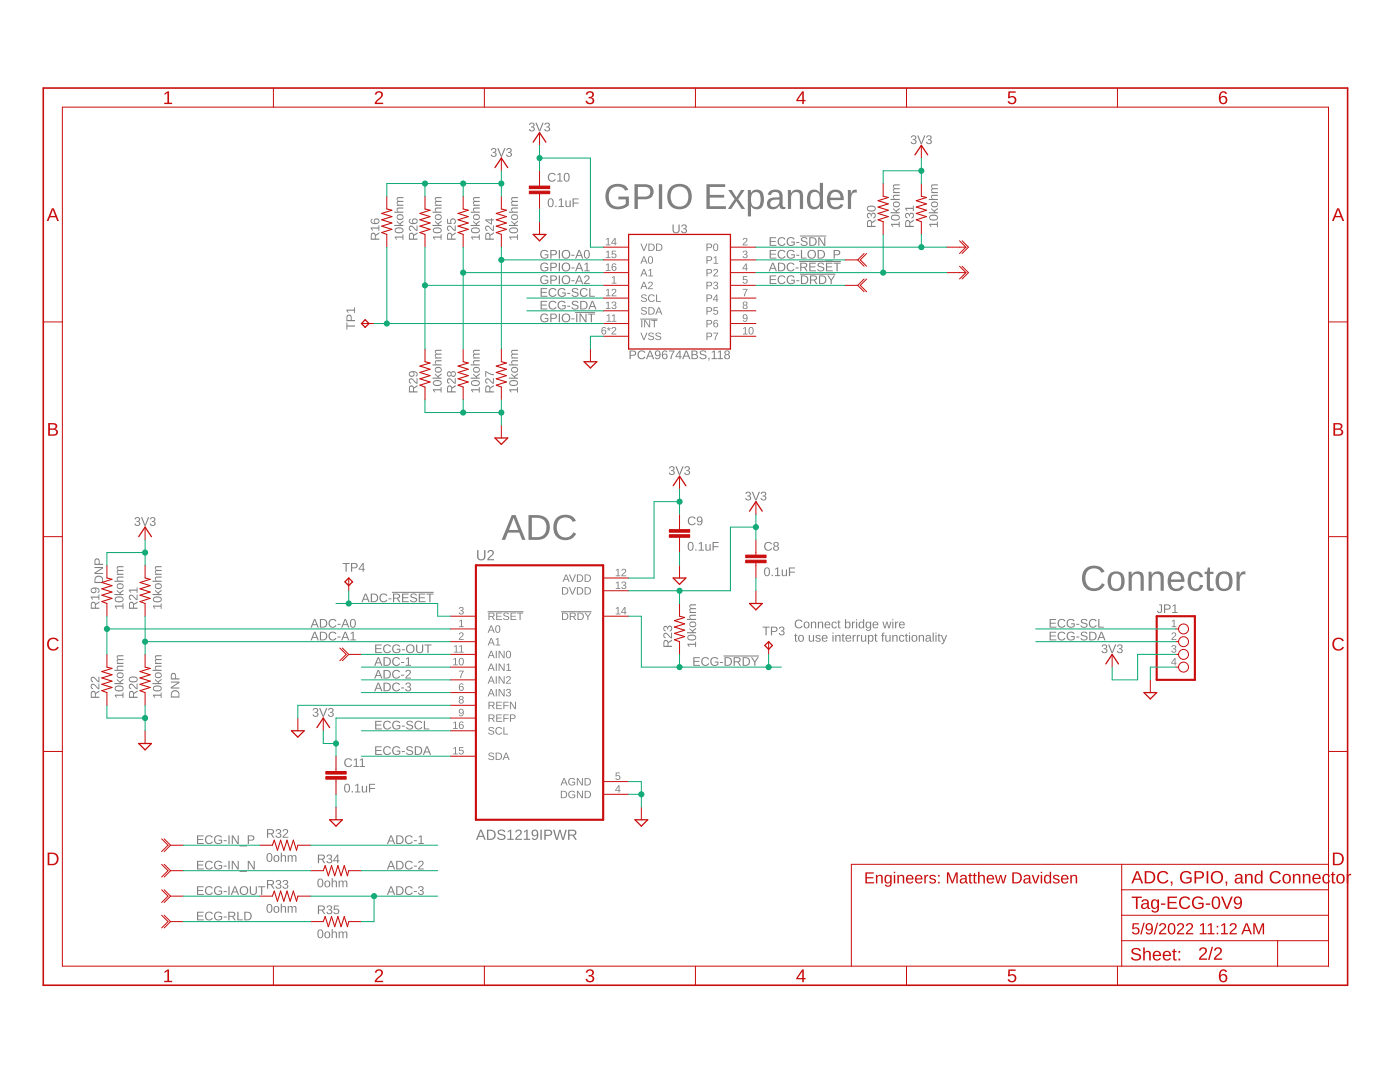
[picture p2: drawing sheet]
<svg xmlns="http://www.w3.org/2000/svg" width="279mm" height="216mm" viewBox="0 0 279 216" stroke-linecap="round" stroke-linejoin="round" font-family="sans-serif">
<g fill="#808080">
<path d="M34.3 138a.88 .88 0 0 1 1-.2 .88 .88 0 0 1 .5 .8v.6h-1.7v-.8zM34.4 138.1l-.1 .9h1.3a.74 .74 0 0 0-.2-.9 .74 .74 0 0 0-1 0zM34.1 136h1.7v.3l-1.5 .9h1.5v.2h-1.7v-.3l1.5-.9h-1.5zM34.2 134.4a.53 .53 0 0 1 .6-.1 .53 .53 0 0 1 .3 .5v.6h.7v.2h-1.7zM34.4 134.5l-.1 .9h.7l-.1-.7z"/>
<path d="M19.1 115.1a.88 .88 0 0 1 .9-.2 .88 .88 0 0 1 .6 .8v.6h-1.7v-.8zM19.2 115.3l-.2 .8h1.4a.74 .74 0 0 0-.3-.9 .74 .74 0 0 0-.9 .1zM18.9 113.1h1.7v.3l-1.5 .9h1.5v.2h-1.7v-.2l1.4-1-1.4 .1zM19 111.6a.53 .53 0 0 1 .6-.2 .53 .53 0 0 1 .3 .6v.5h.7v.2h-1.7zM19.2 111.7l-.2 .8h.7v-.7z"/>
<path d="M158.8 123.9a.86 .86 0 0 1 1.4 .1l-.3 .1a.63 .63 0 0 0-.9 0 .63 .63 0 0 0 .1 .9 .63 .63 0 0 0 .9-.2l.2 .1a.88 .88 0 0 1-1.3 .3 .88 .88 0 0 1-.1-1.3zM160.5 124.2a.64 .64 0 0 1 .9 .1 .64 .64 0 0 1 0 .9 .64 .64 0 0 1-1-.1v-.4zM160.7 124.3l-.1 .4a.4 .4 0 0 0 .4 .5 .49 .49 0 0 0 .4-.6 .49 .49 0 0 0-.7-.3zM161.8 124h.2v.3a.44 .44 0 0 1 .6-.3 .44 .44 0 0 1 .3 .5v.9h-.2v-.9a.32 .32 0 0 0-.4-.3 .32 .32 0 0 0-.2 .4v.8h-.3zM163.2 124h.2v.3a.44 .44 0 0 1 .5-.3 .44 .44 0 0 1 .4 .5v.9h-.2v-.9a.32 .32 0 0 0-.4-.3 .32 .32 0 0 0-.3 .4v.8h-.2zM164.7 124.2a.6 .6 0 0 1 .7-.1 .6 .6 0 0 1 .3 .7h-.9a.38 .38 0 0 0 .2 .4 .38 .38 0 0 0 .5-.2l.2 .1a.67 .67 0 0 1-1 .1 .67 .67 0 0 1 0-1zM164.9 124.3l-.1 .3h.7l-.2-.4zM166.1 124.2l.6-.2 .3 .4h-.2l-.2-.2a.5 .5 0 0 0-.4 .5 .5 .5 0 0 0 .4 .5l.2-.2h.2a.58 .58 0 0 1-.8 .3 .58 .58 0 0 1-.2-.8zM167.3 123.8h.2v.2h.2v.2h-.2v.8l.1 .2h.2v.2l-.5-.1v-1.1h-.2v-.2h.2zM168.6 123.6h.3v.7a.5 .5 0 0 1 .6-.2 .5 .5 0 0 1 .3 .6 .54 .54 0 0 1-.7 .7l-.2-.2-.1 .2h-.2zM168.9 124.3v.6l.1 .3a.49 .49 0 0 0 .5-.5 .49 .49 0 0 0-.4-.5zM170 124h.2v.3l.2-.2 .2-.1v.2l-.2 .1-.1 .2-.1 .9h-.2zM170.9 123.6h.2v.2h-.2zM170.9 124h.2v1.4h-.2zM171.5 124.2l.3-.2 .4 .3v-.7h.3v1.8h-.2l-.1-.2a.5 .5 0 0 1-.6 .1 .5 .5 0 0 1-.3-.6zM171.7 124.3l-.1 .6 .1 .3a.49 .49 0 0 0 .5-.5 .49 .49 0 0 0-.5-.5zM172.9 124.2l.3-.2 .4 .3 .1-.3h.2v1.3a.56 .56 0 0 1-.5 .6 .56 .56 0 0 1-.6-.3l.5 .1a.41 .41 0 0 0 .3-.6 .49 .49 0 0 1-.6 .2 .49 .49 0 0 1-.3-.6zM173 124.3v.6a.38 .38 0 0 0 .5 .2 .38 .38 0 0 0 .1-.5l-.2-.4zM174.3 124.2a.6 .6 0 0 1 .7-.1 .6 .6 0 0 1 .3 .7h-.9a.38 .38 0 0 0 .2 .4 .38 .38 0 0 0 .5-.2l.2 .1a.67 .67 0 0 1-1 .1 .67 .67 0 0 1 0-1zM174.5 124.3l-.1 .3h.7l-.2-.4zM176.1 124h.2l.3 1.2 .3-1.2h.2l.3 1.2 .3-1.2h.2l-.4 1.4h-.2l-.3-1.2-.3 1.2h-.2zM178.1 123.6h.2v.2h-.2zM178.1 124h.2v1.4h-.2zM178.6 124h.2v.3l.2-.2 .3-.1v.2l-.3 .1-.1 .2v.9h-.3zM179.6 124.2a.6 .6 0 0 1 .7-.1 .6 .6 0 0 1 .3 .7h-1a.38 .38 0 0 0 .3 .4 .38 .38 0 0 0 .4-.2l.2 .1a.67 .67 0 0 1-1 .1 .67 .67 0 0 1 .1-1zM179.7 124.3l-.1 .3h.7l-.2-.4z"/>
<path d="M158.7 126.4h.2v.3h.2v.2h-.2v.8l.1 .2h.1v.1l-.4-.1v-1h-.2v-.2h.2zM159.4 126.9a.64 .64 0 0 1 .9 0 .64 .64 0 0 1-.1 .9 .64 .64 0 0 1-.9-.1v-.3zM159.6 127l-.1 .4a.4 .4 0 0 0 .4 .5 .49 .49 0 0 0 .4-.6 .49 .49 0 0 0-.7-.3zM161.4 126.7h.2v.9a.32 .32 0 0 0 .4 .3 .32 .32 0 0 0 .2-.4v-.8h.3v1.3h-.2v-.2a.44 .44 0 0 1-.6 .2 .44 .44 0 0 1-.3-.4zM162.9 126.8l.6-.1 .3 .3h-.2a.28 .28 0 0 0-.4-.2 .28 .28 0 0 0-.2 .4l.5 .1a.37 .37 0 0 1 .3 .4 .37 .37 0 0 1-.3 .3h-.6l-.2-.3h.2a.32 .32 0 0 0 .4 .2 .32 .32 0 0 0 .2-.3v-.1a.48 .48 0 0 1-.6-.1 .48 .48 0 0 1 0-.6zM164.1 126.9a.6 .6 0 0 1 .8-.2 .6 .6 0 0 1 .3 .7h-1a.38 .38 0 0 0 .3 .5 .38 .38 0 0 0 .4-.2h.2a.67 .67 0 0 1-1 .2 .67 .67 0 0 1 0-1zM164.3 127l-.1 .3h.7l-.2-.4zM166.1 126.2h.3v.2h-.3zM166.1 126.7h.3v1.3h-.3zM166.7 126.7h.2v.2a.44 .44 0 0 1 .5-.2 .44 .44 0 0 1 .4 .5v.8h-.3v-.8a.32 .32 0 0 0-.3-.4 .32 .32 0 0 0-.3 .5v.7h-.2zM168.2 126.4h.1v.3h.3v.2h-.3v.8l.1 .2h.2v.1l-.5-.1v-1h-.1v-.2h.1zM168.9 126.9a.6 .6 0 0 1 .7-.2 .6 .6 0 0 1 .3 .7h-1a.38 .38 0 0 0 .3 .5 .38 .38 0 0 0 .5-.2h.1a.67 .67 0 0 1-.9 .2 .67 .67 0 0 1 0-1zM169 127l-.1 .3h.8l-.3-.4zM170.2 126.7h.2v.3l.1-.2 .3-.1v.2h-.3l-.1 .3v.8h-.2zM171 126.7h.2v.3l.1-.2 .3-.1v.2h-.2l-.2 .3v.8h-.2zM171.8 126.7h.2v.9a.32 .32 0 0 0 .4 .3 .32 .32 0 0 0 .3-.4v-.8h.2v1.3h-.2v-.2a.44 .44 0 0 1-.5 .2 .44 .44 0 0 1-.4-.4zM173.2 126.7h.2v.2a.5 .5 0 0 1 .7-.2 .5 .5 0 0 1 .2 .7 .53 .53 0 0 1-.6 .6l-.3-.2v.8h-.2zM173.6 126.9a.49 .49 0 0 0-.2 .6 .49 .49 0 0 0 .6 .3v-.8zM174.7 126.4h.1v.3h.3v.2h-.3v.8l.1 .2h.2v.1l-.4-.1-.1-1h-.1v-.2h.1zM176.1 126.3l.4-.1v.2l-.2 .1v.2h.2v.2h-.2v1.1h-.3v-1.1h-.1v-.2h.1zM176.7 126.7h.2v.9a.32 .32 0 0 0 .4 .3 .32 .32 0 0 0 .2-.4v-.8h.2v1.3h-.2v-.2a.44 .44 0 0 1-.5 .2 .44 .44 0 0 1-.3-.4zM178.1 126.7h.2v.2a.44 .44 0 0 1 .5-.2 .44 .44 0 0 1 .3 .5v.8h-.2v-.8a.32 .32 0 0 0-.3-.4 .32 .32 0 0 0-.3 .5v.7h-.2zM179.5 126.9l.7-.2 .3 .4h-.3l-.1-.2a.5 .5 0 0 0-.5 .5 .5 .5 0 0 0 .5 .5l.2-.3h.2a.58 .58 0 0 1-.8 .4 .58 .58 0 0 1-.3-.8zM180.8 126.4h.2v.3h.2v.2h-.2v.8v.2h.2v.1l-.4-.1-.1-1h-.1v-.2h.1zM181.4 126.2h.2v.2h-.2zM181.4 126.7h.2v1.3h-.2zM182 126.9a.64 .64 0 0 1 1 0 .64 .64 0 0 1-.1 .9 .64 .64 0 0 1-.9-.1l-.1-.3zM182.2 127l-.1 .4a.4 .4 0 0 0 .4 .5 .49 .49 0 0 0 .4-.6 .49 .49 0 0 0-.7-.3zM183.3 126.7h.3v.2a.44 .44 0 0 1 .5-.2 .44 .44 0 0 1 .3 .5v.8h-.2v-.8a.32 .32 0 0 0-.4-.4 .32 .32 0 0 0-.2 .5v.7h-.2zM184.8 126.8l.2-.1a.52 .52 0 0 1 .8 .4v.7l.2 .2h-.3l-.1-.2a.45 .45 0 0 1-.6 .3 .45 .45 0 0 1-.3-.6 .45 .45 0 0 1 .5-.3h.3a.3 .3 0 0 0-.2-.3 .3 .3 0 0 0-.3 .2l-.3-.1zM184.9 127.6a.35 .35 0 0 0 .7 0 .35 .35 0 0 0-.7 0zM186.1 126.2h.2v1.8h-.2zM186.7 126.2h.2v.2h-.2zM186.7 126.7h.2v1.3h-.2zM187.3 126.4h.2v.3h.2v.2h-.2v.8l.1 .2h.1v.1l-.4-.1v-1h-.2v-.2h.2zM187.8 126.7h.2l.4 1.1 .4-1.1h.2l-.5 1.3a.54 .54 0 0 1-.7 .5v-.1l.3-.1 .2-.3z"/>
<path d="M102.1 102.8h.8l2 4.9h-.7l-.6-1.4h-2.2l-.6 1.4h-.7zM102.5 103.3l-.9 2.5h1.8zM105.5 102.8a5.5 5.5 0 0 1 3.2 .4 2.51 2.51 0 0 1 1 2.8 2.51 2.51 0 0 1-2.4 1.7h-1.8zM106.1 103.3v3.9h1.1a1.93 1.93 0 0 0 1.9-2 1.93 1.93 0 0 0-2-1.9zM111.1 103.4a2.48 2.48 0 0 1 3.8 .5l-.6 .2a1.71 1.71 0 0 0-2.1-.8 1.71 1.71 0 0 0-1.1 1.9 1.75 1.75 0 0 0 1.2 2 1.75 1.75 0 0 0 2.1-1l.6 .3a2.43 2.43 0 0 1-3 1.1 2.43 2.43 0 0 1-1.5-2.8l.2-.8z"/>
<path d="M121.5 37.3a2.6 2.6 0 0 1 3.9 .5l-.6 .2a1.82 1.82 0 0 0-2.4-.6 1.82 1.82 0 0 0-.9 2.2 1.98 1.98 0 0 0 3.4 1.1v-.9h-1.5v-.6h2.1v1.7a2.9 2.9 0 0 1-4.4-.3 3.1 3.1 0 0 1 .4-3.3zM126.6 36.8h2.1a1.52 1.52 0 0 1 1.7 1.4 1.52 1.52 0 0 1-1.7 1.6h-1.4v1.9h-.7zM127.3 37.3v1.9a2.38 2.38 0 0 0 2.3-.3 1 1 0 0 0 .1-1.1 1 1 0 0 0-1.1-.5zM131.5 36.8h.7v4.9h-.7zM133.8 37.4a2.55 2.55 0 0 1 4.2 1.2 2.55 2.55 0 0 1-3.1 3.1 2.66 2.66 0 0 1-1.1-4.3zM134.3 37.8a2.08 2.08 0 0 0 1.3 3.4 1.82 1.82 0 0 0 1.7-2.4 1.76 1.76 0 0 0-1.1-1.5 1.76 1.76 0 0 0-1.9 .5zM141 36.8h3.7v.5h-3v1.6h2.8v.5h-2.8v1.7h3.2v.6h-3.9zM145.3 37.9h.7l1 1.5 .9-1.5h.7l-1.3 1.8 1.4 2h-.7l-1-1.6-1.1 1.6h-.6l1.3-2zM149.2 37.9h.6l.1 .6a1.38 1.38 0 0 1 1.6-.6 1.38 1.38 0 0 1 .9 1.4 2.02 2.02 0 0 1-.9 2.4 1.31 1.31 0 0 1-1.6-.6v2.1h-.7zM150.2 38.6a2.39 2.39 0 0 0 .1 2.5 .94 .94 0 0 0 1.1 .1 .94 .94 0 0 0 .4-1v-.4a1.06 1.06 0 0 0-.2-1.1 1.06 1.06 0 0 0-1.1-.3zM153.6 38.2a1.54 1.54 0 0 1 1.6-.4 1.54 1.54 0 0 1 1 1.3v1.9l.2 .3h.3v.4a.79 .79 0 0 1-1.1-.7 1.37 1.37 0 0 1-1.3 .8 1.37 1.37 0 0 1-1.2-.8 1.29 1.29 0 0 1 1.6-1.6h.8a.86 .86 0 0 0-.5-1.1 .86 .86 0 0 0-1.1 .6h-.7zM153.9 40.1a.74 .74 0 0 0 0 1 .74 .74 0 0 0 1.1 0l.5-.6v-.7l-1.1 .1zM157.2 37.9h.6v.7a1.28 1.28 0 0 1 1.4-.8 1.28 1.28 0 0 1 1.1 1v2.9h-.7v-2.4a.87 .87 0 0 0-.8-1 .87 .87 0 0 0-.9 .9v2.5h-.7zM161.7 38.1a1.36 1.36 0 0 1 1.9 .4v-2h.6l.1 5.2h-.6l-.1-.6a1.38 1.38 0 0 1-1.6 .6 1.38 1.38 0 0 1-.9-1.4 2.65 2.65 0 0 1 .6-2.2zM162.1 38.5a2.53 2.53 0 0 0 0 2.6 .99 .99 0 0 0 1.1 0 .99 .99 0 0 0 .4-1 1.31 1.31 0 0 0-1-1.8zM165.5 38.3a1.73 1.73 0 0 1 2-.3 1.73 1.73 0 0 1 .9 1.9h-2.7a1.1 1.1 0 0 0 .7 1.3 1.1 1.1 0 0 0 1.3-.5l.6 .2a1.75 1.75 0 0 1-2.1 .8 1.75 1.75 0 0 1-1.2-1.9l.1-.9zM166 38.6l-.3 .8h2a1.02 1.02 0 0 0-.5-1 1.02 1.02 0 0 0-1.2 .2zM169.2 37.9h.6v.8a.91 .91 0 0 1 1.2-.8v.5a.95 .95 0 0 0-1 .3 .95 .95 0 0 0-.2 1v2h-.6z"/>
<path d="M216.6 113.5a2.48 2.48 0 0 1 3.8 .6l-.6 .2a1.71 1.71 0 0 0-2.1-.8 1.71 1.71 0 0 0-1.1 1.9 1.75 1.75 0 0 0 1.2 1.9 1.75 1.75 0 0 0 2.1-.9l.6 .2a2.43 2.43 0 0 1-3 1.2 2.43 2.43 0 0 1-1.5-2.9l.2-.7zM221.5 114.5a1.73 1.73 0 0 1 2-.4 1.73 1.73 0 0 1 .9 1.9 1.71 1.71 0 0 1-1.7 1.9 1.71 1.71 0 0 1-1.7-1.9l.2-1.1zM222.2 114.6a2.24 2.24 0 0 0-.1 2.7 1.02 1.02 0 0 0 1.2 .1 1.02 1.02 0 0 0 .5-1.1v-.3a1.11 1.11 0 0 0-.4-1.3 1.11 1.11 0 0 0-1.2-.1zM225.2 114.1h.6v.6a1.28 1.28 0 0 1 1.3-.7 1.28 1.28 0 0 1 1.1 1l.1 2.9h-.7v-2.4a.87 .87 0 0 0-.8-1.1 .87 .87 0 0 0-.9 .9v2.6h-.7zM229.2 114.1h.6v.6a1.28 1.28 0 0 1 1.3-.7 1.28 1.28 0 0 1 1.1 1l.1 2.9h-.7v-2.4a.87 .87 0 0 0-.8-1.1 .87 .87 0 0 0-.9 .9v2.6h-.7zM233.5 114.5a1.73 1.73 0 0 1 2-.3 1.73 1.73 0 0 1 .9 1.9h-2.7a1.1 1.1 0 0 0 .7 1.3 1.1 1.1 0 0 0 1.3-.5l.6 .1a1.75 1.75 0 0 1-2.1 .9 1.75 1.75 0 0 1-1.2-1.9l.1-.9zM234 114.8l-.3 .8h2a1.02 1.02 0 0 0-.5-1 1.02 1.02 0 0 0-1.2 .2zM237.4 114.5a1.53 1.53 0 0 1 2.7 .6l-.7 .1a.9 .9 0 0 0-1-.7 .9 .9 0 0 0-.7 1.1 1.36 1.36 0 0 0 .9 1.8l.6-.1 .3-.6h.6a1.59 1.59 0 0 1-1.9 1.2 1.59 1.59 0 0 1-1.2-1.9l.1-.9zM241.1 113.2h.4v.9h.7v.4h-.7v2.7l.2 .2h.5v.4l-.4 .1a.77 .77 0 0 1-1-.8v-2.6h-.4v-.4h.5zM243 114.5a1.73 1.73 0 0 1 2-.4 1.73 1.73 0 0 1 1 1.9 1.71 1.71 0 0 1-1.7 1.9 1.71 1.71 0 0 1-1.7-1.9l.2-1.1zM243.7 114.6a2.24 2.24 0 0 0 0 2.7 1.02 1.02 0 0 0 1.1 .1 1.02 1.02 0 0 0 .5-1.1v-.3a1.11 1.11 0 0 0-.3-1.3 1.11 1.11 0 0 0-1.3-.1zM246.8 114.1h.6v.8a.91 .91 0 0 1 1.2-.8v.5a.95 .95 0 0 0-1 .3 .95 .95 0 0 0-.2 1v2h-.6z"/>
<path d="M95.8 165.6h.3l.8 2h-.2l-.3-.6h-.9l-.2 .6h-.3zM96 165.8l-.4 1h.7zM97.2 165.6a1.57 1.57 0 0 1 1.6 .4 1.03 1.03 0 0 1-.9 1.6h-.7zM97.5 165.8v1.6a.86 .86 0 0 0 1.2-.8 .86 .86 0 0 0-1.2-.8zM99.4 165.8a.92 .92 0 0 1 1.4 .2h-.2a.49 .49 0 0 0-.6-.3 .49 .49 0 0 0-.4 .5l.5 .2a.62 .62 0 0 1 .8 .7 .62 .62 0 0 1-.8 .5 .74 .74 0 0 1-.9-.5l.3-.1a.57 .57 0 0 0 .6 .5 .57 .57 0 0 0 .5-.6l-.5-.2a.65 .65 0 0 1-.6-.2 .65 .65 0 0 1-.1-.7zM101.3 165.9l.7-.3v1.8h.5v.2h-1.2v-.2h.5v-1.6l-.5 .3zM103 165.7a.65 .65 0 0 1 1.1 .1 .65 .65 0 0 1-.4 1l-.6 .6h1.1v.2h-1.4l.1-.4 .4-.4a.54 .54 0 0 0 .5-.5 .54 .54 0 0 0-.3-.6l-.3 .1-.1 .3h-.3zM104.6 165.9l.7-.3v1.8h.5v.2h-1.3v-.2h.5v-1.6l-.4 .3zM106.3 165.7a.74 .74 0 0 1 .9 0 .74 .74 0 0 1 .2 .8 .77 .77 0 0 1-.2 1 .77 .77 0 0 1-1-.1l-.1-.2h.3v.1a.52 .52 0 0 0 .7-.1 .52 .52 0 0 0 .1-.6 .65 .65 0 0 1-1 .1 .65 .65 0 0 1 .1-1zM106.3 166.2a.45 .45 0 0 0 .9 0 .45 .45 0 0 0-.9 0zM107.8 165.6h.3v2h-.3zM108.6 165.6h.9a.62 .62 0 0 1 .7 .6 .62 .62 0 0 1-.7 .6h-.6v.8h-.3zM108.9 165.8v.8l.8-.1a.41 .41 0 0 0 0-.7zM110.4 165.6h.3l.4 1.7 .5-1.7h.3l.5 1.7 .4-1.7h.3l-.6 2h-.3l-.5-1.7-.4 1.7h-.3zM113.4 165.6h.9a.59 .59 0 0 1 .7 .4 .59 .59 0 0 1-.5 .7l.6 .9h-.3l-.5-.9h-.7v.9h-.2zM113.6 165.8v.7h.7a.38 .38 0 0 0 .5-.4 .38 .38 0 0 0-.5-.3z"/>
<path d="M22.9 120.8h1.5v-.4h.2v1.1h-.2v-.4h-1.3l.3 .3h-.2zM23 119.3a1.02 1.02 0 0 1 1.7 .3 .95 .95 0 0 1-.9 .6 .95 .95 0 0 1-.9-.6zM23.1 119.4a.66 .66 0 0 0 .4 .6 .66 .66 0 0 0 .7-.1 .36 .36 0 0 0 .3-.4 .36 .36 0 0 0-.5-.3l-.6 .1zM23.3 117.7l.6 .5 .7-.5v.2l-.6 .5 .2 .1h.4v.2h-1.8v-.2h1.2l-.7-.6zM23.5 116.5a.67 .67 0 0 1 1 0 .67 .67 0 0 1-.2 1 .66 .66 0 0 1-.8-.1 .66 .66 0 0 1 0-.9zM23.6 116.7l-.1 .1a.49 .49 0 0 0 .5 .5 .49 .49 0 0 0 .5-.5l-.3-.2zM23.4 115.1l1.2-.1v.3h-.8a.32 .32 0 0 0-.4 .3 .32 .32 0 0 0 .5 .3h.7v.2h-1.8v-.2h.7l-.2-.3zM23.4 113.1l1.2-.1v.2h-1l-.1 .2 .2 .3h.9v.2l-1 .1-.1 .2 .2 .3h.9v.2h-1.3v-.2h.2a.41 .41 0 0 1-.2-.4 .41 .41 0 0 1 .2-.4l-.2-.2z"/>
<path d="M30.5 138.6h1.6v-.4h.2v1.1h-.2v-.5h-1.4l.3 .4h-.2zM30.6 137a1.02 1.02 0 0 1 1.7 .4 .95 .95 0 0 1-.9 .6 .95 .95 0 0 1-.9-.6zM30.7 137.2a.66 .66 0 0 0 .4 .6 .66 .66 0 0 0 .7-.1 .36 .36 0 0 0 .3-.4 .36 .36 0 0 0-.5-.3h-.6zM30.9 135.5l.6 .5 .8-.6v.3l-.6 .4 .1 .2h.5v.2h-1.9v-.2h1.2l-.7-.6zM31.1 134.3a.67 .67 0 0 1 1 0 .67 .67 0 0 1-.1 1 .66 .66 0 0 1-.9-.1 .66 .66 0 0 1 0-.9zM31.2 134.5l-.1 .1a.49 .49 0 0 0 .5 .5 .49 .49 0 0 0 .5-.5l-.3-.2zM31 132.9l1.3-.1v.2h-.9a.32 .32 0 0 0-.3 .4 .32 .32 0 0 0 .4 .3h.8v.2h-1.9v-.2h.8l-.3-.3zM31 130.8l1.3-.1v.3h-1l-.2 .2 .2 .3h1v.2h-1l-.2 .3 .2 .2 1 .1v.2h-1.4v-.2h.3a.41 .41 0 0 1-.3-.4 .41 .41 0 0 1 .3-.4l-.3-.3z"/>
<path d="M30.5 120.8h1.6v-.4h.2v1.1h-.2v-.4h-1.4l.3 .3h-.2zM30.6 119.3a1.02 1.02 0 0 1 1.7 .3 .95 .95 0 0 1-.9 .6 .95 .95 0 0 1-.9-.6zM30.7 119.4a.66 .66 0 0 0 .4 .6 .66 .66 0 0 0 .7-.1 .36 .36 0 0 0 .3-.4 .36 .36 0 0 0-.5-.3l-.6 .1zM30.9 117.7l.6 .5 .8-.5v.2l-.6 .5 .1 .1h.5v.2h-1.9v-.2h1.2l-.7-.6zM31.1 116.5a.67 .67 0 0 1 1 0 .67 .67 0 0 1-.1 1 .66 .66 0 0 1-.9-.1 .66 .66 0 0 1 0-.9zM31.2 116.7l-.1 .1a.49 .49 0 0 0 .5 .5 .49 .49 0 0 0 .5-.5l-.3-.2zM31 115.1l1.3-.1v.3h-.9a.32 .32 0 0 0-.3 .3 .32 .32 0 0 0 .4 .3h.8v.2h-1.9v-.2h.8l-.3-.3zM31 113.1l1.3-.1v.2h-1l-.2 .2 .2 .3h1v.2l-1 .1-.2 .2 .2 .3h1v.2h-1.4v-.2h.3a.41 .41 0 0 1-.3-.4 .41 .41 0 0 1 .3-.4l-.3-.2z"/>
<path d="M22.9 138.6h1.5v-.4h.2v1.1h-.2v-.5h-1.3l.3 .4h-.2zM23 137a1.02 1.02 0 0 1 1.7 .4 .95 .95 0 0 1-.9 .6 .95 .95 0 0 1-.9-.6zM23.1 137.2a.66 .66 0 0 0 .4 .6 .66 .66 0 0 0 .7-.1 .36 .36 0 0 0 .3-.4 .36 .36 0 0 0-.5-.3h-.6zM23.3 135.5l.6 .5 .7-.6v.3l-.6 .4 .2 .2h.4v.2h-1.8v-.2h1.2l-.7-.6zM23.5 134.3a.67 .67 0 0 1 1 0 .67 .67 0 0 1-.2 1 .66 .66 0 0 1-.8-.1 .66 .66 0 0 1 0-.9zM23.6 134.5l-.1 .1a.49 .49 0 0 0 .5 .5 .49 .49 0 0 0 .5-.5l-.3-.2zM23.4 132.9l1.2-.1v.2h-.8a.32 .32 0 0 0-.4 .4 .32 .32 0 0 0 .5 .3h.7v.2h-1.8v-.2h.7l-.2-.3zM23.4 130.8l1.2-.1v.3h-1l-.1 .2 .2 .3h.9v.2h-1l-.1 .3 .2 .2 .9 .1v.2h-1.3v-.2h.2a.41 .41 0 0 1-.2-.4 .41 .41 0 0 1 .2-.4l-.2-.3z"/>
<path d="M152.7 113.3a.64 .64 0 0 1 .8 .1 .64 .64 0 0 1 .2 .7 .64 .64 0 0 1-.6 .9 .64 .64 0 0 1-.6-.9zM152.9 113.4a.97 .97 0 0 0 .2 1.4 .86 .86 0 0 0 0-1.4zM154 114.7h.2v.3h-.2zM154.7 113.5l.6-.3v1.6h.4v.2h-1.1v-.2h.5v-1.4l-.4 .3zM156 113.6h.2v.9a.32 .32 0 0 0 .4 .3 .32 .32 0 0 0 .2-.4v-.8h.3v1.4h-.2v-.3a.44 .44 0 0 1-.6 .3 .44 .44 0 0 1-.3-.5zM157.4 113.2h1.3v.2h-1v.7h.9v.2h-.9v.7h-.3z"/>
<path d="M137.5 108.2a.64 .64 0 0 1 .7 .1 .64 .64 0 0 1 .2 .7 .64 .64 0 0 1-.6 .9 .64 .64 0 0 1-.6-.9zM137.7 108.4a.97 .97 0 0 0 .1 1.3 .86 .86 0 0 0 0-1.4zM138.8 109.6h.2v.3h-.2zM139.5 108.4l.6-.2v1.5h.4v.2h-1.1v-.2h.4v-1.3l-.3 .2zM140.8 108.6h.2v.8a.32 .32 0 0 0 .3 .4 .32 .32 0 0 0 .3-.5v-.7h.2v1.3h-.2v-.2a.44 .44 0 0 1-.5 .2 .44 .44 0 0 1-.3-.5zM142.2 108.2h1.2v.1h-1v.7h1v.2h-1v.7h-.2z"/>
<path d="M137.2 128.5h1.5v-.5h.2v1.1h-.2v-.4h-1.3l.3 .4h-.2zM137.3 126.9a1.02 1.02 0 0 1 1.6 .3 .95 .95 0 0 1-.8 .6 .95 .95 0 0 1-.9-.6zM137.4 127a.66 .66 0 0 0 .4 .6 .66 .66 0 0 0 .7 0 .36 .36 0 0 0 .3-.5 .36 .36 0 0 0-.5-.2h-.6zM137.6 125.3l.6 .5 .7-.5v.2l-.6 .5 .1 .1h.5v.3h-1.8v-.3h1.1l-.6-.5zM137.7 124.1a.67 .67 0 0 1 1 0 .67 .67 0 0 1-.1 1 .66 .66 0 0 1-.9-.1 .66 .66 0 0 1 0-.9zM137.9 124.3l-.1 .1a.49 .49 0 0 0 .5 .5 .49 .49 0 0 0 .4-.5l-.2-.2zM137.7 122.8l1.2-.1v.2h-.8a.32 .32 0 0 0-.4 .3 .32 .32 0 0 0 .4 .3h.8v.2h-1.8v-.2h.7l-.2-.3zM137.7 120.7l1.2-.1v.2h-1l-.2 .2 .3 .3h.9v.3h-1l-.2 .2 .3 .3h.9v.2h-1.3v-.2h.2a.41 .41 0 0 1-.2-.4 .41 .41 0 0 1 .2-.3l-.2-.3z"/>
<path d="M125.6 69.9h.8a.53 .53 0 0 1 .6 .6 .53 .53 0 0 1-.6 .5h-.5v.7h-.3zM125.9 70.1v.7h.7a.35 .35 0 0 0 0-.6zM127.4 70.1a.86 .86 0 0 1 1.4 .2l-.2 .1a.63 .63 0 0 0-1 0 .63 .63 0 0 0 .1 .9 .63 .63 0 0 0 .9-.2l.2 .1a.88 .88 0 0 1-1.3 .3 .88 .88 0 0 1-.1-1.4zM129.6 69.9h.3l.7 1.8h-.3l-.2-.5h-.8l-.2 .5h-.2zM129.7 70.1l-.3 .9h.7zM130.8 70.1a.63 .63 0 0 1 .8-.1 .63 .63 0 0 1 .2 .8 .63 .63 0 0 1-.2 .8 .63 .63 0 0 1-.9-.3h.2l.1 .2a.48 .48 0 0 0 .5-.2 .48 .48 0 0 0 .1-.5 .55 .55 0 0 1-.8 .1 .55 .55 0 0 1 0-.8zM130.8 70.5a.4 .4 0 0 0 .8 0 .4 .4 0 0 0-.8 0zM132.4 70l.1-.1a.5 .5 0 0 1 .7 .4h-.2l-.1-.2a.47 .47 0 0 0-.5 .2 .47 .47 0 0 0-.1 .5 .55 .55 0 0 1 .8 .1 .55 .55 0 0 1-.2 .8 .55 .55 0 0 1-.7-.4l-.1-.7zM132.3 71.1a.37 .37 0 0 0 .7 0 .37 .37 0 0 0-.7 0zM133.5 69.9h1.1l-.5 1.2-.1 .6h-.2l.1-.5 .5-1.1h-.9zM135.6 69.9h.2v1.2h.3v.2h-.3v.4h-.2v-.4h-.8zM135.6 70.2l-.6 .9h.6zM136.8 69.9h.3l.7 1.8h-.3l-.1-.5h-.8l-.2 .5h-.3zM137 70.1l-.4 .9h.7zM138 69.9l1 .1 .2 .1v.4l-.3 .3a.47 .47 0 0 1 .4 .5 .47 .47 0 0 1-.6 .4h-.7zM138.2 70.1v.6l.8-.2-.1-.3zM138.2 70.9v.6h.7l.2-.2-.2-.4zM139.8 70a.8 .8 0 0 1 1.2 .3l-.3 .1a.4 .4 0 0 0-.4-.4 .4 .4 0 0 0-.3 .5l.2 .1a.59 .59 0 0 1 .6 .2 .59 .59 0 0 1 0 .8l-.5 .1a.63 .63 0 0 1-.7-.5h.2a.46 .46 0 0 0 .5 .4 .46 .46 0 0 0 .4-.6l-.4-.1a.49 .49 0 0 1-.6-.3 .49 .49 0 0 1 .1-.6zM141.4 71.4h.2l-.1 .6h-.2l.2-.3zM142.1 70.2l.6-.3v1.6h.4v.2h-1.1v-.2h.4v-1.3l-.3 .2zM143.3 70.2l.6-.3v1.6h.4v.2h-1.1v-.2h.4v-1.3l-.3 .2zM144.7 70a.51 .51 0 0 1 .7 0 .51 .51 0 0 1 .1 .7l-.2 .1a.5 .5 0 0 1 .2 .7 .5 .5 0 0 1-.8 0 .5 .5 0 0 1 .2-.7l-.3-.3zM144.8 70.4a.32 .32 0 0 0 .6 0 .32 .32 0 0 0-.6 0zM144.7 71.2a.4 .4 0 0 0 .8 0 .4 .4 0 0 0-.8 0z"/>
<path d="M109.6 39.7a.64 .64 0 0 1 .7 0 .64 .64 0 0 1 .2 .8 .64 .64 0 0 1-.6 .8 .64 .64 0 0 1-.6-.8zM109.7 39.8a.97 .97 0 0 0 .2 1.4 .86 .86 0 0 0 0-1.5zM110.8 41h.3v.3h-.3zM111.5 39.9l.6-.3v1.5h.5v.2h-1.1v-.2h.4v-1.3l-.4 .3zM112.8 40h.3v.8a.32 .32 0 0 0 .3 .4 .32 .32 0 0 0 .3-.4v-.8h.2v1.3h-.2v-.2a.44 .44 0 0 1-.5 .2 .44 .44 0 0 1-.4-.4zM114.3 39.6h1.2v.2h-1v.6h1v.2h-1v.7h-.2z"/>
<path d="M101.6 47.2h1.6v-.4h.2v1.1h-.2v-.5h-1.3l.2 .4h-.2zM101.7 45.6a1.02 1.02 0 0 1 1.7 .4 .95 .95 0 0 1-.9 .6 .95 .95 0 0 1-.9-.6zM101.8 45.8a.66 .66 0 0 0 .4 .6 .66 .66 0 0 0 .7-.1 .36 .36 0 0 0 .3-.5 .36 .36 0 0 0-.5-.2h-.6zM102 44l.6 .6 .8-.6v.3l-.6 .4 .1 .2h.5v.2h-1.8v-.2h1.1l-.7-.6zM102.2 42.9a.67 .67 0 0 1 1 0 .67 .67 0 0 1-.1 .9 .66 .66 0 0 1-.9 0 .66 .66 0 0 1 0-.9zM102.3 43l-.1 .2a.49 .49 0 0 0 .5 .5 .49 .49 0 0 0 .5-.5l-.3-.2zM102.1 41.5l1.3-.1v.2h-.9a.32 .32 0 0 0-.3 .4 .32 .32 0 0 0 .4 .2h.8v.3h-1.8v-.3h.7l-.3-.2zM102.1 39.4l1.3-.1v.2l-1 .1-.2 .2 .2 .3h1v.2h-1l-.2 .2 .2 .3h1v.3h-1.4v-.2h.3a.41 .41 0 0 1-.3-.4 .41 .41 0 0 1 .3-.4l-.3-.3z"/>
<path d="M94 47.2h1.6v-.4h.1v1.1h-.1v-.5h-1.4l.3 .4h-.2zM94.1 45.6a1.02 1.02 0 0 1 1.7 .4 .95 .95 0 0 1-.9 .6 .95 .95 0 0 1-.9-.6zM94.2 45.8a.66 .66 0 0 0 .4 .6 .66 .66 0 0 0 .7-.1 .36 .36 0 0 0 .3-.5 .36 .36 0 0 0-.5-.2h-.6zM94.4 44l.6 .6 .7-.6v.3l-.6 .4 .2 .2h.4v.2h-1.8v-.2h1.2l-.7-.6zM94.6 42.9a.67 .67 0 0 1 1 0 .67 .67 0 0 1-.1 .9 .66 .66 0 0 1-.9 0 .66 .66 0 0 1 0-.9zM94.7 43l-.1 .2a.49 .49 0 0 0 .5 .5 .49 .49 0 0 0 .5-.5l-.3-.2zM94.5 41.5l1.2-.1v.2h-.8a.32 .32 0 0 0-.4 .4 .32 .32 0 0 0 .5 .2h.7v.3h-1.8v-.3h.7l-.2-.2zM94.5 39.4l1.2-.1v.2l-1 .1-.1 .2 .2 .3h.9v.2h-1l-.1 .2 .2 .3h.9v.3h-1.3v-.2h.2a.41 .41 0 0 1-.2-.4 .41 .41 0 0 1 .2-.4l-.2-.3z"/>
<path d="M86.4 47.2h1.5v-.4h.2v1.1h-.2v-.5h-1.3l.3 .4h-.2zM86.5 45.6a1.02 1.02 0 0 1 1.6 .4 .95 .95 0 0 1-.8 .6 .95 .95 0 0 1-.9-.6zM86.6 45.8a.66 .66 0 0 0 .4 .6 .66 .66 0 0 0 .7-.1 .36 .36 0 0 0 .3-.5 .36 .36 0 0 0-.5-.2h-.6zM86.8 44l.6 .6 .7-.6v.3l-.6 .4 .2 .2h.4v.2h-1.8v-.2h1.1l-.6-.6zM86.9 42.9a.67 .67 0 0 1 1 0 .67 .67 0 0 1-.1 .9 .66 .66 0 0 1-.8 0 .66 .66 0 0 1-.1-.9zM87.1 43l-.1 .2a.49 .49 0 0 0 .5 .5 .49 .49 0 0 0 .5-.5l-.3-.2zM86.9 41.5l1.2-.1v.2h-.8a.32 .32 0 0 0-.4 .4 .32 .32 0 0 0 .4 .2h.8v.3h-1.8v-.3h.7l-.2-.2zM86.9 39.4l1.2-.1v.2l-1 .1-.1 .2 .2 .3h.9v.2h-1l-.1 .2 .2 .3h.9v.3h-1.3v-.2h.2a.41 .41 0 0 1-.2-.4 .41 .41 0 0 1 .2-.4l-.2-.3z"/>
<path d="M101.6 77.7h1.6v-.5h.2v1.1h-.2v-.4h-1.3l.2 .4h-.2zM101.7 76.1a1.02 1.02 0 0 1 1.7 .3 .95 .95 0 0 1-.9 .6 .95 .95 0 0 1-.9-.6zM101.8 76.3a.66 .66 0 0 0 .4 .5 .66 .66 0 0 0 .7 0 .36 .36 0 0 0 .3-.5 .36 .36 0 0 0-.5-.2h-.6zM102 74.5l.6 .5 .8-.5v.2l-.6 .5 .1 .2h.5v.2h-1.8v-.2h1.1l-.7-.6zM102.2 73.3a.67 .67 0 0 1 1 0 .67 .67 0 0 1-.1 1 .66 .66 0 0 1-.9-.1 .66 .66 0 0 1 0-.9zM102.3 73.5l-.1 .1a.49 .49 0 0 0 .5 .6 .49 .49 0 0 0 .5-.6l-.3-.1zM102.1 72l1.3-.1v.2h-.9a.32 .32 0 0 0-.3 .3 .32 .32 0 0 0 .4 .3h.8v.2h-1.8v-.2h.7l-.3-.3zM102.1 69.9l1.3-.1v.2h-1l-.2 .3 .2 .2 1 .1v.2h-1l-.2 .2 .2 .3h1v.2h-1.4v-.2h.3a.41 .41 0 0 1-.3-.3 .41 .41 0 0 1 .3-.4l-.3-.3z"/>
<path d="M94 77.7h1.6v-.5h.1v1.1h-.1v-.4h-1.4l.3 .4h-.2zM94.1 76.1a1.02 1.02 0 0 1 1.7 .3 .95 .95 0 0 1-.9 .6 .95 .95 0 0 1-.9-.6zM94.2 76.3a.66 .66 0 0 0 .4 .5 .66 .66 0 0 0 .7 0 .36 .36 0 0 0 .3-.5 .36 .36 0 0 0-.5-.2h-.6zM94.4 74.5l.6 .5 .7-.5v.2l-.6 .5 .2 .2h.4v.2h-1.8v-.2h1.2l-.7-.6zM94.6 73.3a.67 .67 0 0 1 1 0 .67 .67 0 0 1-.1 1 .66 .66 0 0 1-.9-.1 .66 .66 0 0 1 0-.9zM94.7 73.5l-.1 .1a.49 .49 0 0 0 .5 .6 .49 .49 0 0 0 .5-.6l-.3-.1zM94.5 72l1.2-.1v.2h-.8a.32 .32 0 0 0-.4 .3 .32 .32 0 0 0 .5 .3h.7v.2h-1.8v-.2h.7l-.2-.3zM94.5 69.9l1.2-.1v.2h-1l-.1 .3 .2 .2 .9 .1v.2h-1l-.1 .2 .2 .3h.9v.2h-1.3v-.2h.2a.41 .41 0 0 1-.2-.3 .41 .41 0 0 1 .2-.4l-.2-.3z"/>
<path d="M86.4 77.7h1.5v-.5h.2v1.1h-.2v-.4h-1.3l.3 .4h-.2zM86.5 76.1a1.02 1.02 0 0 1 1.6 .3 .95 .95 0 0 1-.8 .6 .95 .95 0 0 1-.9-.6zM86.6 76.3a.66 .66 0 0 0 .4 .5 .66 .66 0 0 0 .7 0 .36 .36 0 0 0 .3-.5 .36 .36 0 0 0-.5-.2h-.6zM86.8 74.5l.6 .5 .7-.5v.2l-.6 .5 .2 .2h.4v.2h-1.8v-.2h1.1l-.6-.6zM86.9 73.3a.67 .67 0 0 1 1 0 .67 .67 0 0 1-.1 1 .66 .66 0 0 1-.8-.1 .66 .66 0 0 1-.1-.9zM87.1 73.5l-.1 .1a.49 .49 0 0 0 .5 .6 .49 .49 0 0 0 .5-.6l-.3-.1zM86.9 72l1.2-.1v.2h-.8a.32 .32 0 0 0-.4 .3 .32 .32 0 0 0 .4 .3h.8v.2h-1.8v-.2h.7l-.2-.3zM86.9 69.9l1.2-.1v.2h-1l-.1 .3 .2 .2 .9 .1v.2h-1l-.1 .2 .2 .3h.9v.2h-1.3v-.2h.2a.41 .41 0 0 1-.2-.3 .41 .41 0 0 1 .2-.4l-.2-.3z"/>
<path d="M68.9 156.5a.64 .64 0 0 1 .8 0 .64 .64 0 0 1 .2 .8 .64 .64 0 0 1-.6 .8 .64 .64 0 0 1-.6-.8zM69.1 156.6a.97 .97 0 0 0 .2 1.4 .86 .86 0 0 0 0-1.4zM70.2 157.9h.2v.2h-.2zM70.9 156.7l.6-.3v1.5h.4v.2h-1.1v-.2h.5v-1.3l-.4 .3zM72.2 156.8h.2v.8a.32 .32 0 0 0 .4 .4 .32 .32 0 0 0 .2-.4v-.8h.3v1.3h-.2l-.1-.2a.44 .44 0 0 1-.5 .2 .44 .44 0 0 1-.3-.4zM73.6 156.4h1.3v.2h-1v.6h.9v.2h-.9v.7h-.3z"/>
<path d="M78.8 47.2h1.5v-.4h.2v1.1h-.2v-.5h-1.3l.3 .4h-.2zM78.9 45.6a1.02 1.02 0 0 1 1.6 .4 .95 .95 0 0 1-.9 .6 .95 .95 0 0 1-.8-.6zM79 45.8a.66 .66 0 0 0 .4 .6 .66 .66 0 0 0 .6-.1 .36 .36 0 0 0 .3-.5 .36 .36 0 0 0-.4-.2h-.7zM79.2 44l.6 .6 .7-.6v.3l-.6 .4 .1 .2h.5v.2h-1.8v-.2h1.1l-.6-.6zM79.3 42.9a.67 .67 0 0 1 1 0 .67 .67 0 0 1-.1 .9 .66 .66 0 0 1-.9 0 .66 .66 0 0 1 0-.9zM79.4 43v.2a.49 .49 0 0 0 .4 .5 .49 .49 0 0 0 .5-.5l-.2-.2zM79.3 41.5l1.2-.1v.2h-.8a.32 .32 0 0 0-.4 .4 .32 .32 0 0 0 .4 .2h.8v.3h-1.8v-.3h.7l-.2-.2zM79.3 39.4l1.2-.1v.2l-1 .1-.2 .2 .3 .3h.9v.2h-1l-.2 .2 .3 .3h.9v.3h-1.3v-.2h.2a.41 .41 0 0 1-.2-.4 .41 .41 0 0 1 .2-.4l-.2-.3z"/>
<path d="M177.8 44.7h1.6v-.5h.1v1.1h-.1v-.4h-1.4l.3 .4h-.2zM177.9 43.1a1.02 1.02 0 0 1 1.7 .3 .95 .95 0 0 1-.9 .6 .95 .95 0 0 1-.9-.6zM178 43.2a.66 .66 0 0 0 .4 .6 .66 .66 0 0 0 .7 0 .36 .36 0 0 0 .3-.5 .36 .36 0 0 0-.5-.2h-.6zM178.2 41.5l.6 .5 .7-.5v.2l-.6 .5 .2 .1h.4v.3h-1.8v-.3h1.2l-.7-.5zM178.4 40.3a.67 .67 0 0 1 1 0 .67 .67 0 0 1-.1 1 .66 .66 0 0 1-.9-.1 .66 .66 0 0 1 0-.9zM178.5 40.5l-.1 .1a.49 .49 0 0 0 .5 .5 .49 .49 0 0 0 .5-.5l-.3-.2zM178.3 39l1.2-.1v.2h-.8a.32 .32 0 0 0-.3 .3 .32 .32 0 0 0 .4 .3h.7v.2h-1.8v-.2h.8l-.3-.3zM178.3 36.9l1.2-.1v.2h-.9l-.2 .2 .2 .3h.9v.3h-.9l-.2 .2 .2 .3h.9v.2h-1.3v-.2h.3a.41 .41 0 0 1-.3-.4 .41 .41 0 0 1 .3-.3l-.3-.3z"/>
<path d="M185.5 44.7h1.5v-.5h.2v1.1h-.2v-.4h-1.3l.2 .4h-.2zM185.5 43.1a1.02 1.02 0 0 1 1.7 .3 .95 .95 0 0 1-.9 .6 .95 .95 0 0 1-.9-.6zM185.6 43.2a.66 .66 0 0 0 .4 .6 .66 .66 0 0 0 .7 0 .36 .36 0 0 0 .3-.5 .36 .36 0 0 0-.5-.2h-.6zM185.8 41.5l.6 .5 .8-.5v.2l-.6 .5 .1 .1h.5v.3h-1.8v-.3h1.1l-.7-.5zM186 40.3a.67 .67 0 0 1 1 0 .67 .67 0 0 1-.1 1 .66 .66 0 0 1-.9-.1 .66 .66 0 0 1 0-.9zM186.1 40.5l-.1 .1a.49 .49 0 0 0 .5 .5 .49 .49 0 0 0 .5-.5l-.3-.2zM185.9 39l1.3-.1v.2h-.9a.32 .32 0 0 0-.3 .3 .32 .32 0 0 0 .4 .3h.8v.2h-1.8v-.2h.7l-.3-.3zM185.9 36.9l1.3-.1v.2h-1l-.2 .2 .2 .3h1v.3h-1l-.2 .2 .2 .3h1v.2h-1.4v-.2h.3a.41 .41 0 0 1-.3-.4 .41 .41 0 0 1 .3-.3l-.3-.3z"/>
<path d="M53.4 170.3a.64 .64 0 0 1 .8 .1 .64 .64 0 0 1 .2 .7 .64 .64 0 0 1-.6 .9 .64 .64 0 0 1-.6-.9zM53.6 170.4a.97 .97 0 0 0 .2 1.4 .86 .86 0 0 0 0-1.4zM54.7 170.8a.64 .64 0 0 1 .9 .1 .64 .64 0 0 1-.1 .9 .64 .64 0 0 1-.9-.1v-.4zM54.9 170.9l-.1 .4a.4 .4 0 0 0 .4 .5 .49 .49 0 0 0 .4-.6 .49 .49 0 0 0-.7-.3zM56 170.2h.2v.7a.44 .44 0 0 1 .5-.3 .44 .44 0 0 1 .4 .5v.9h-.2v-.9a.32 .32 0 0 0-.4-.3 .32 .32 0 0 0-.3 .4v.8h-.2zM57.4 170.6h.2v.3a.41 .41 0 0 1 .4-.3 .41 .41 0 0 1 .4 .3 .41 .41 0 0 1 .5-.3 .41 .41 0 0 1 .3 .5v.9h-.3v-1l-.2-.2-.3 .2v1h-.2v-1l-.1-.2h-.3l-.1 .2-.1 1h-.2z"/>
<path d="M53.4 180.5a.64 .64 0 0 1 .8 0 .64 .64 0 0 1 .2 .8 .64 .64 0 0 1-.6 .8 .64 .64 0 0 1-.6-.8zM53.6 180.6a.97 .97 0 0 0 .2 1.4 .86 .86 0 0 0 0-1.4zM54.7 180.9a.64 .64 0 0 1 .9 .1 .64 .64 0 0 1-.1 .9 .64 .64 0 0 1-.9-.1v-.3zM54.9 181.1l-.1 .4a.4 .4 0 0 0 .4 .5 .49 .49 0 0 0 .4-.6 .49 .49 0 0 0-.7-.3zM56 180.3h.2v.7a.44 .44 0 0 1 .5-.2 .44 .44 0 0 1 .4 .4v.9h-.2v-.8a.32 .32 0 0 0-.4-.4 .32 .32 0 0 0-.3 .4v.8h-.2zM57.4 180.8h.2v.2a.41 .41 0 0 1 .4-.2 .41 .41 0 0 1 .4 .2 .41 .41 0 0 1 .5-.2 .41 .41 0 0 1 .3 .4v.9h-.3v-1l-.2-.2-.3 .3v.9h-.2v-1l-.1-.1h-.3l-.1 .2-.1 .9h-.2z"/>
<path d="M63.6 175.4a.64 .64 0 0 1 .7 .1 .64 .64 0 0 1 .2 .7 .64 .64 0 0 1-.6 .9 .64 .64 0 0 1-.6-.9zM63.8 175.5a.97 .97 0 0 0 .1 1.4 .86 .86 0 0 0 0-1.4zM64.9 175.9a.64 .64 0 0 1 .9 0 .64 .64 0 0 1-.1 1 .64 .64 0 0 1-.9-.1l-.1-.4zM65 176v.4a.4 .4 0 0 0 .3 .5 .49 .49 0 0 0 .4-.6 .49 .49 0 0 0-.7-.3zM66.2 175.2h.2v.7a.44 .44 0 0 1 .5-.2 .44 .44 0 0 1 .3 .5v.8h-.2v-.8a.32 .32 0 0 0-.3-.4 .32 .32 0 0 0-.3 .5v.7h-.2zM67.6 175.7h.2v.2a.41 .41 0 0 1 .4-.2 .41 .41 0 0 1 .3 .2 .41 .41 0 0 1 .5-.2 .41 .41 0 0 1 .3 .5v.8h-.2v-1l-.2-.1-.3 .2v.9h-.3v-1l-.1-.1h-.2l-.2 .2v.9h-.2z"/>
<path d="M63.6 185.6a.64 .64 0 0 1 .7 0 .64 .64 0 0 1 .2 .7 .64 .64 0 0 1-.6 .9 .64 .64 0 0 1-.6-.9zM63.8 185.7a.97 .97 0 0 0 .1 1.3 .86 .86 0 0 0 0-1.4zM64.9 186a.64 .64 0 0 1 .9 .1 .64 .64 0 0 1-.1 .9 .64 .64 0 0 1-.9-.1l-.1-.4zM65 186.1v.4a.4 .4 0 0 0 .3 .6 .49 .49 0 0 0 .4-.7 .49 .49 0 0 0-.7-.3zM66.2 185.4h.2v.7a.44 .44 0 0 1 .5-.2 .44 .44 0 0 1 .3 .4v.9h-.2v-.8a.32 .32 0 0 0-.3-.4 .32 .32 0 0 0-.3 .4v.8h-.2zM67.6 185.9h.2v.2a.41 .41 0 0 1 .4-.2 .41 .41 0 0 1 .3 .2 .41 .41 0 0 1 .5-.2 .41 .41 0 0 1 .3 .4v.9h-.2v-1l-.2-.2-.3 .3v.9h-.3v-1l-.1-.2-.2 .1-.2 .2v.9h-.2z"/>
<path d="M97.5 122.2h.7a.43 .43 0 0 1 .5 .4 .43 .43 0 0 1-.4 .5l.5 .6h-.3l-.3-.6h-.5v.6h-.2zM97.7 122.4v.5h.5a.28 .28 0 0 0 .3-.2 .28 .28 0 0 0-.3-.3zM99 122.2h1.2v.2h-1v.5h.9v.1h-.9v.6h1v.1h-1.2zM100.6 122.3l.6-.1 .4 .4h-.2a.34 .34 0 0 0-.4-.3 .34 .34 0 0 0-.3 .5 .71 .71 0 0 1 .9 .7l-.4 .2a.64 .64 0 0 1-.8-.3l.2-.1a.39 .39 0 0 0 .4 .3 .39 .39 0 0 0 .3-.4l-.5-.2a.38 .38 0 0 1-.3-.3 .38 .38 0 0 1 .1-.4zM101.9 122.2h1.1v.2h-.9v.5h.8v.1h-.8v.6h.9v.1h-1.1zM103.2 122.2h1.2v.2h-.5v1.3h-.2v-1.3h-.5z"/>
</g>
<path d="M97.3 122.1h7.2" fill="none" stroke="#808080" stroke-width=".2"/>
<g fill="#808080">
<path d="M91.7 121.2a.43 .43 0 0 1 .7 0 .43 .43 0 0 1-.2 .6 .39 .39 0 0 1 .4 .5 .39 .39 0 0 1-.5 .3l-.5-.2-.1-.2h.2a.3 .3 0 0 0 .4 .3 .3 .3 0 0 0 .2-.5l-.4-.1v-.1a.29 .29 0 0 0 .4-.2 .29 .29 0 0 0-.2-.4 .29 .29 0 0 0-.3 .3h-.2z"/>
<path d="M91.7 123.9l.5-.2v1.3h.3v.1h-.9v-.1h.4v-1.2l-.3 .3z"/>
<path d="M91.7 126.3a.5 .5 0 0 1 .8 .2 .5 .5 0 0 1-.4 .7l-.3 .3h.7v.2h-.9l.1-.4 .4-.3a.3 .3 0 0 0 .2-.5 .3 .3 0 0 0-.5 .1h-.2z"/>
<path d="M91.6 133.8h.9l-.5 1.5h-.2l.1-.4 .5-.9h-.8z"/>
<path d="M97.9 124.8h.2l.6 1.5h-.2l-.1-.5h-.7l-.2 .5h-.2zM98 124.9l-.2 .8h.5zM99 124.8a.55 .55 0 0 1 .7 .1 .55 .55 0 0 1 .1 .6 .55 .55 0 0 1-.5 .8 .55 .55 0 0 1-.5-.8zM99.2 125a.83 .83 0 0 0 .1 1.1 .73 .73 0 0 0 0-1.2z"/>
<path d="M97.9 127.3h.2l.6 1.5h-.2l-.1-.4h-.7l-.2 .4h-.2zM98 127.5l-.2 .7h.5zM98.9 127.6l.6-.3v1.3h.3v.2h-.9v-.2h.4v-1.1l-.4 .2z"/>
<path d="M97.9 129.9h.2l.6 1.4h-.2l-.1-.4h-.7l-.2 .4h-.2zM98 130l-.2 .7h.5zM98.9 129.9h.2v1.4h-.2zM99.5 129.9h.2l.8 1.2v-1.2h.2v1.4h-.2l-.8-1.2v1.2h-.2zM101.2 129.9a.55 .55 0 0 1 .6 .1 .55 .55 0 0 1 .2 .6 .55 .55 0 0 1-.5 .8 .55 .55 0 0 1-.5-.8zM101.3 130a.83 .83 0 0 0 .2 1.2 .73 .73 0 0 0 0-1.2z"/>
<path d="M90.6 129l.5-.3v1.4h.4v.1h-.9v-.1h.4v-1.2l-.4 .3zM91.7 129l.5-.3v1.4h.3v.1h-.9v-.1h.4v-1.2l-.3 .3z"/>
<path d="M97.9 132.4h.2l.6 1.5h-.2l-.1-.5h-.7l-.2 .5h-.2zM98 132.6l-.2 .7h.5zM98.9 132.4h.2v1.5h-.2zM99.5 132.4h.2l.8 1.3v-1.3h.2v1.5h-.2l-.8-1.3v1.3h-.2zM101.1 132.6l.5-.2v1.3h.4v.2h-1v-.2h.4v-1.1l-.3 .2z"/>
<path d="M90.5 131.5l.5-.2v1.3h.4v.2h-1v-.2h.4v-1.1l-.3 .2zM91.8 131.3a.55 .55 0 0 1 .6 .1 .55 .55 0 0 1 .2 .6 .55 .55 0 0 1-.5 .8 .55 .55 0 0 1-.6-.8zM91.9 131.5a.83 .83 0 0 0 .2 1.1 .73 .73 0 0 0 0-1.2z"/>
<path d="M97.9 134.9h.2l.6 1.5h-.2l-.1-.4h-.7l-.2 .4h-.2zM98 135.1l-.2 .7h.5zM98.9 134.9h.2v1.5h-.2zM99.5 134.9h.2l.8 1.3v-1.3h.2v1.5h-.2l-.8-1.2v1.2h-.2zM101.1 135a.5 .5 0 0 1 .8 .2 .5 .5 0 0 1-.4 .7l-.3 .4h.8v.1h-1l.1-.3 .4-.4a.3 .3 0 0 0 .2-.5 .3 .3 0 0 0-.5 .1h-.2z"/>
<path d="M97.9 137.5h.2l.6 1.5h-.2l-.1-.5h-.7l-.2 .5h-.2zM98 137.6l-.2 .8h.5zM98.9 137.5h.2v1.5h-.2zM99.5 137.5h.2l.8 1.2v-1.2h.2v1.5h-.2l-.8-1.3v1.3h-.2zM101.1 137.6a.43 .43 0 0 1 .7-.1 .43 .43 0 0 1-.2 .7 .39 .39 0 0 1 .4 .5 .39 .39 0 0 1-.5 .3l-.5-.3v-.1h.2a.3 .3 0 0 0 .4 .2 .3 .3 0 0 0 .1-.4l-.4-.1v-.2a.29 .29 0 0 0 .4-.1 .29 .29 0 0 0-.2-.4 .29 .29 0 0 0-.3 .3l-.2-.1z"/>
<path d="M91.8 136.4h.5l.2 .2-.6-.1-.1 .6a.47 .47 0 0 1 .7 .1 .47 .47 0 0 1-.2 .6 .47 .47 0 0 1-.7-.3v-.6zM91.7 137.3a.35 .35 0 0 0 .7 0 .35 .35 0 0 0-.7 0z"/>
<path d="M97.5 140h.7a.43 .43 0 0 1 .5 .4 .43 .43 0 0 1-.4 .5l.5 .6h-.3l-.3-.6h-.5v.6h-.2zM97.7 140.2v.5h.5a.28 .28 0 0 0 .3-.3 .28 .28 0 0 0-.3-.2zM99 140h1.2v.2h-1v.5h.9v.1h-.9v.5h1v.2h-1.2zM100.5 140h1v.2h-.8v.5h.8v.2h-.8v.6h-.2zM101.8 140h.2l.8 1.3v-1.3h.2v1.5h-.3l-.8-1.3v1.3h-.1z"/>
<path d="M91.7 139a.43 .43 0 0 1 .7-.1 .43 .43 0 0 1-.1 .7 .42 .42 0 0 1 .1 .6 .42 .42 0 0 1-.7 0 .42 .42 0 0 1 .1-.6l-.2-.2zM91.8 139.3a.27 .27 0 0 0 .5 0 .27 .27 0 0 0-.5 0zM91.7 140a.35 .35 0 0 0 .7 0 .35 .35 0 0 0-.7 0z"/>
<path d="M97.5 142.6h.7a.43 .43 0 0 1 .5 .3 .43 .43 0 0 1-.4 .5l.5 .6h-.3l-.3-.6h-.5v.6h-.2zM97.7 142.7v.6h.5a.28 .28 0 0 0 .3-.3 .28 .28 0 0 0-.3-.3zM99 142.6h1.2v.1h-1v.5h.9v.2h-.9v.5h1v.1h-1.2zM100.5 142.6h1v.1h-.8v.6h.8v.1h-.8v.6h-.2zM101.8 142.6h.6a.45 .45 0 0 1 .5 .4 .45 .45 0 0 1-.5 .5h-.4v.5h-.2zM102 142.7v.6h.6a.3 .3 0 0 0 0-.5z"/>
<path d="M91.7 141.6a.54 .54 0 0 1 .6-.1 .54 .54 0 0 1 .2 .6 .54 .54 0 0 1-.2 .8 .54 .54 0 0 1-.7-.3l.6 .1 .2-.5a.47 .47 0 0 1-.8 .1 .47 .47 0 0 1 .1-.7zM91.7 141.9a.33 .33 0 0 0 .6 0 .33 .33 0 0 0-.6 0z"/>
<path d="M97.6 145.2l.7-.1 .3 .3-.2 .1a.34 .34 0 0 0-.4-.3 .34 .34 0 0 0-.2 .4 .71 .71 0 0 1 .8 .7l-.4 .3a.64 .64 0 0 1-.8-.4h.2a.39 .39 0 0 0 .5 .3 .39 .39 0 0 0 .3-.5l-.6-.1a.38 .38 0 0 1-.3-.3 .38 .38 0 0 1 .1-.4zM99 145.3l.8-.2 .4 .3-.2 .1a.54 .54 0 0 0-.8 0 .54 .54 0 0 0 0 .8 .54 .54 0 0 0 .8-.2l.2 .1a.75 .75 0 0 1-1.1 .2 .75 .75 0 0 1-.1-1.1zM100.5 145.1h.2v1.3h.7v.2h-.9z"/>
<path d="M90.5 144.2l.5-.2v1.3h.4v.2h-1v-.2h.4v-1.1l-.3 .2zM91.8 144.1l.5-.1 .2 .3-.5-.1-.2 .5a.47 .47 0 0 1 .7 .1 .47 .47 0 0 1-.2 .7 .47 .47 0 0 1-.7-.4v-.6zM91.7 145a.35 .35 0 0 0 .7 0 .35 .35 0 0 0-.7 0z"/>
<path d="M97.6 150.3l.7-.1 .3 .3h-.2a.34 .34 0 0 0-.4-.2 .34 .34 0 0 0-.2 .4 .71 .71 0 0 1 .8 .7l-.4 .3a.64 .64 0 0 1-.8-.4h.2a.39 .39 0 0 0 .5 .3 .39 .39 0 0 0 .3-.5l-.6-.2a.38 .38 0 0 1-.3-.2 .38 .38 0 0 1 .1-.4zM98.9 150.2h.5a.74 .74 0 0 1 .8 .7 .74 .74 0 0 1-.7 .7h-.6zM99.1 150.3v1.2a.62 .62 0 0 0 .9-.6 .62 .62 0 0 0-.9-.6zM100.9 150.2h.2l.6 1.4h-.2l-.2-.4h-.6l-.2 .4h-.2zM101 150.3l-.3 .8h.6z"/>
<path d="M90.5 149.3l.5-.2v1.3h.4v.1h-1v-.1h.4v-1.2l-.3 .3zM91.6 149.1h.9v.1h-.7v.5a.5 .5 0 0 1 .7 .2 .5 .5 0 0 1-.3 .7 .5 .5 0 0 1-.7-.4l.5 .2a.34 .34 0 0 0 .3-.5 .34 .34 0 0 0-.5 0h-.2z"/>
<path d="M112.9 114.6h.2l.6 1.5h-.2l-.2-.4h-.7l-.1 .4h-.2zM113 114.8l-.3 .7h.6zM113.5 114.6h.2l.5 1.3 .5-1.3h.2l-.6 1.5h-.2zM115.1 114.6h.5a.74 .74 0 0 1 .8 .7 .74 .74 0 0 1-.7 .8h-.6zM115.3 114.8v1.1a.62 .62 0 0 0 .9-.5 .62 .62 0 0 0-.9-.6zM116.7 114.6h.5a.74 .74 0 0 1 .7 .7 .74 .74 0 0 1-.7 .8h-.5zM116.9 114.8v1.1a.62 .62 0 0 0 .8-.5 .62 .62 0 0 0-.8-.6z"/>
<path d="M122.9 113.7l.5-.2v1.3h.4v.2h-.9v-.2h.4v-1.1l-.4 .2zM124.2 113.6a.5 .5 0 0 1 .7 .2 .5 .5 0 0 1-.4 .7l-.3 .3h.8v.2h-1l.1-.4 .4-.3a.3 .3 0 0 0 .2-.5 .3 .3 0 0 0-.5 .1h-.2z"/>
<path d="M112.2 117.2h.4a.74 .74 0 0 1 .8 .7 .74 .74 0 0 1-.7 .7h-.5zM112.4 117.3v1.2a.62 .62 0 0 0 .8-.6 .62 .62 0 0 0-.8-.6zM113.5 117.2h.3l.4 1.3 .5-1.3h.2l-.6 1.4h-.2zM115.1 117.2h.5a.74 .74 0 0 1 .8 .7 .74 .74 0 0 1-.7 .7h-.6zM115.3 117.3v1.2a.62 .62 0 0 0 .9-.6 .62 .62 0 0 0-.9-.6zM116.7 117.2h.5a.74 .74 0 0 1 .7 .7 .74 .74 0 0 1-.7 .7h-.5zM116.9 117.3v1.2a.62 .62 0 0 0 .8-.6 .62 .62 0 0 0-.8-.6z"/>
<path d="M122.9 116.3l.5-.3v1.4h.4v.1h-.9v-.1h.4v-1.2l-.4 .3zM124.2 116.1a.43 .43 0 0 1 .7 0 .43 .43 0 0 1-.3 .7 .39 .39 0 0 1 .4 .4 .39 .39 0 0 1-.5 .3l-.5-.2v-.2h.2a.3 .3 0 0 0 .4 .3 .3 .3 0 0 0 .1-.5h-.4v-.2a.29 .29 0 0 0 .4-.1 .29 .29 0 0 0-.2-.4 .29 .29 0 0 0-.3 .2h-.2z"/>
<path d="M112.2 122.2h.4a.74 .74 0 0 1 .8 .7 .74 .74 0 0 1-.7 .8h-.5zM112.4 122.4v1.2a.62 .62 0 0 0 .8-.6 .62 .62 0 0 0-.8-.6zM113.7 122.2h.7a.43 .43 0 0 1 .5 .4 .43 .43 0 0 1-.3 .5l.4 .6h-.3l-.3-.6h-.5v.6h-.2zM113.9 122.4v.5h.5a.28 .28 0 0 0 .3-.2 .28 .28 0 0 0-.3-.3zM115.3 122.2h.4a.74 .74 0 0 1 .8 .7 .74 .74 0 0 1-.7 .8h-.5zM115.4 122.4v1.2a.62 .62 0 0 0 .9-.6 .62 .62 0 0 0-.9-.6zM116.7 122.2h.2l.4 .7 .5-.7h.2l-.6 .9v.6h-.2v-.6z"/>
</g>
<path d="M112 122.1h6" fill="none" stroke="#808080" stroke-width=".2"/>
<g fill="#808080">
<path d="M122.9 154.1h.8v.2h-.6l-.1 .5a.5 .5 0 0 1 .8 .2 .5 .5 0 0 1-.4 .7 .5 .5 0 0 1-.6-.4l.5 .2a.34 .34 0 0 0 .3-.5 .34 .34 0 0 0-.6-.1h-.2z"/>
<path d="M233.9 123.9l.5-.2v1.3h.4v.1h-1v-.1h.4v-1.2l-.3 .3z"/>
<path d="M233.9 126.3a.5 .5 0 0 1 .8 .2 .5 .5 0 0 1-.4 .7l-.3 .3h.8v.2h-1l.1-.4 .4-.3a.3 .3 0 0 0 .2-.5 .3 .3 0 0 0-.5 .1h-.2z"/>
<path d="M233.9 128.8a.43 .43 0 0 1 .7 0 .43 .43 0 0 1-.2 .7 .39 .39 0 0 1 .4 .4 .39 .39 0 0 1-.5 .3l-.5-.2v-.2h.2a.3 .3 0 0 0 .4 .3 .3 .3 0 0 0 .1-.5h-.4v-.2a.29 .29 0 0 0 .4-.2 .29 .29 0 0 0-.2-.3 .29 .29 0 0 0-.3 .2h-.2z"/>
<path d="M122.1 55.3l.6-.2v1.3h.3v.2h-.9v-.2h.4v-1.1l-.4 .2z"/>
<path d="M122.9 121.4l.5-.3v1.3h.4v.2h-.9v-.2h.4v-1.1l-.4 .2zM124.6 121.1h.2v1h.2v.2h-.2v.3h-.2v-.3h-.6zM124.6 121.3l-.5 .8h.5z"/>
<path d="M112.5 155.3h.2l.6 1.4h-.2l-.2-.4h-.7l-.1 .4h-.2zM112.6 155.4l-.3 .7h.6zM113.6 155.4l.7-.1 .5 .3h-.2a.58 .58 0 0 0-.9 .1 .58 .58 0 0 0 .1 .8 .58 .58 0 0 0 .8-.1v-.2h-.4v-.2h.6v.5a.8 .8 0 0 1-1.2 .1 .8 .8 0 0 1 0-1.2zM115.1 155.3h.3l.8 1.2-.1-1.2h.2v1.4h-.2l-.8-1.2v1.2h-.2zM116.7 155.3h.5a.74 .74 0 0 1 .7 .7 .74 .74 0 0 1-.7 .7h-.5zM116.9 155.4v1.2a.62 .62 0 0 0 .8-.6 .62 .62 0 0 0-.8-.6z"/>
<path d="M111.9 157.8h.5a.74 .74 0 0 1 .8 .7 .74 .74 0 0 1-.7 .8h-.6zM112.1 158v1.1a.62 .62 0 0 0 .9-.6 .62 .62 0 0 0-.9-.5zM113.6 158l.8-.2 .4 .3-.2 .1a.58 .58 0 0 0-.8 0 .58 .58 0 0 0 0 .8 .58 .58 0 0 0 .8 0v-.3h-.4v-.2h.6v.5a.8 .8 0 0 1-1.1 .1 .8 .8 0 0 1-.1-1.1zM115.1 157.8h.3l.8 1.3v-1.3h.1v1.5h-.2l-.8-1.3v1.3h-.2zM116.7 157.8h.5a.74 .74 0 0 1 .7 .7 .74 .74 0 0 1-.7 .8h-.5zM116.9 158v1.1a.62 .62 0 0 0 .8-.6 .62 .62 0 0 0-.8-.5z"/>
<path d="M123.4 156.7h.2v1h.2v.1h-.2v.4h-.1v-.4h-.7zM123.5 156.9l-.6 .8h.6z"/>
<path d="M95.2 109.8h.3v1.2a.56 .56 0 0 0 .6 .6 .56 .56 0 0 0 .5-.6v-1.2h.3v1.2a.84 .84 0 0 1-.8 .8 .84 .84 0 0 1-.9-.7zM97.5 109.9a.65 .65 0 0 1 1 .1 .65 .65 0 0 1-.4 1l-.6 .6h1.1v.2h-1.3v-.3l.5-.5a.54 .54 0 0 0 .4-.5 .54 .54 0 0 0-.3-.5h-.2l-.2 .3h-.2z"/>
<path d="M18.2 120.2l.6-.1 .3 .4 .7-.5v.3l-.7 .4v.5h.7v.3h-1.7zM18.4 120.4l-.1 .8h.6v-.8l-.3-.1zM18.1 119h1.5v-.4h.2v1.1h-.2v-.4h-1.3l.3 .3h-.2zM18.2 117.5a1.03 1.03 0 0 1 1.7 .3l-.1 .4-.3 .1v-.2l.1-.1a.48 .48 0 0 0-.1-.5 .48 .48 0 0 0-.5-.1 .56 .56 0 0 1 0 .8 .56 .56 0 0 1-.8 .1 .56 .56 0 0 1 0-.8zM18.3 117.8a.4 .4 0 0 0 .8 0 .4 .4 0 0 0-.8 0z"/>
<path d="M25.9 138l.5-.1 .3 .4 .8-.5v.2l-.8 .5v.5h.8v.3h-1.8zM26 138.2l-.1 .8h.7l-.1-.8-.3-.1zM25.8 136.6a.82 .82 0 0 1 1.2 .5l.3 .2v-.9h.2v1.1h-.3l-.5-.5a.37 .37 0 0 0-.5-.3 .37 .37 0 0 0-.1 .6h.1v.2l-.5-.3zM25.8 135.2a1.02 1.02 0 0 1 1.7 .4 .95 .95 0 0 1-.9 .6 .95 .95 0 0 1-.9-.6zM25.9 135.4a.66 .66 0 0 0 .4 .6 .66 .66 0 0 0 .7-.1 .36 .36 0 0 0 .3-.4 .36 .36 0 0 0-.5-.3h-.6z"/>
<path d="M25.9 120.2l.5-.1 .3 .4 .8-.5v.3l-.8 .4v.5h.8v.3h-1.8zM26 120.4l-.1 .8h.7l-.1-.8-.3-.1zM25.8 118.8a.82 .82 0 0 1 1.2 .5l.3 .2v-.9h.2v1.2l-.3-.1-.5-.5a.37 .37 0 0 0-.5-.3 .37 .37 0 0 0-.1 .6h.1v.2l-.5-.3zM25.7 117.6h1.6v-.4h.2v1.1h-.2v-.4h-1.4l.3 .4h-.2z"/>
<path d="M18.2 138l.6-.1 .3 .4 .7-.5v.2l-.7 .5v.5h.7v.3h-1.7zM18.4 138.2l-.1 .8h.6v-.8l-.3-.1zM18.2 136.6a.82 .82 0 0 1 1.2 .5l.2 .2v-.9h.2v1.1h-.3l-.4-.5a.37 .37 0 0 0-.5-.3 .37 .37 0 0 0-.2 .6h.2l-.1 .2-.4-.3zM18.2 135.2a.82 .82 0 0 1 1.2 .5l.2 .2v-.9h.2v1.1h-.3l-.4-.5a.37 .37 0 0 0-.5-.3 .37 .37 0 0 0-.2 .6h.2l-.1 .2-.4-.3z"/>
<path d="M152.7 108.4a.86 .86 0 0 1 1.4 .2h-.3a.63 .63 0 0 0-.9 0 .63 .63 0 0 0 .1 .9 .63 .63 0 0 0 .9-.1h.2a.88 .88 0 0 1-1.3 .3 .88 .88 0 0 1-.1-1.3zM154.5 108.3a.51 .51 0 0 1 .7-.1 .51 .51 0 0 1 0 .7l-.1 .1a.5 .5 0 0 1 .2 .7 .5 .5 0 0 1-.8 0 .5 .5 0 0 1 .1-.7l-.3-.3zM154.6 108.6a.32 .32 0 0 0 .6 0 .32 .32 0 0 0-.6 0zM154.5 109.4a.36 .36 0 0 0 .7 0 .36 .36 0 0 0-.7 0z"/>
<path d="M137.5 103.3a.86 .86 0 0 1 1.3 .2l-.2 .1a.63 .63 0 0 0-.9-.1 .63 .63 0 0 0 0 .9 .63 .63 0 0 0 1-.1l.1 .1a.88 .88 0 0 1-1.3 .2 .88 .88 0 0 1 0-1.3zM139.2 103.2a.63 .63 0 0 1 .8 0 .63 .63 0 0 1 .2 .7 .63 .63 0 0 1-.3 .8 .63 .63 0 0 1-.8-.2l.2-.1 .1 .2a.48 .48 0 0 0 .5-.1 .48 .48 0 0 0 .1-.5 .55 .55 0 0 1-.8 0 .55 .55 0 0 1 0-.8zM139.2 103.7a.4 .4 0 0 0 .8 0 .4 .4 0 0 0-.8 0z"/>
<path d="M132.5 127.8l.6-.1 .3 .4 .7-.5v.3l-.7 .4v.6h.7v.2h-1.7zM132.7 128l-.1 .9h.6l-.1-.9-.2-.1zM132.5 126.4a.82 .82 0 0 1 1.2 .5l.2 .2v-.9h.2v1.2l-.3-.1-.5-.5a.37 .37 0 0 0-.5-.3 .37 .37 0 0 0-.1 .6h.1v.3l-.4-.4zM132.5 125l.5-.1 .2 .3a.51 .51 0 0 1 .8-.3 .51 .51 0 0 1 .1 .8l-.4 .3v-.2a.35 .35 0 0 0 .3-.5 .35 .35 0 0 0-.6-.1l-.1 .4h-.2a.33 .33 0 0 0-.1-.5 .33 .33 0 0 0-.5 .3 .33 .33 0 0 0 .3 .4v.2l-.4-.4z"/>
<path d="M234.4 131.3h.2v1h.2v.1h-.2v.4h-.2v-.4h-.7zM234.4 131.5l-.5 .8h.5z"/>
<path d="M231.4 120.6h.5v1.2a.51 .51 0 0 1-.5 .6 .51 .51 0 0 1-.5-.5h.2a.29 .29 0 0 0 .3 .3 .29 .29 0 0 0 .3-.4v-1h-.3zM232.3 120.6h.7a.53 .53 0 0 1 .6 .5 .53 .53 0 0 1-.6 .6h-.5v.6h-.2zM232.5 120.8v.7l.7-.1a.35 .35 0 0 0 0-.6zM234 120.9l.6-.3v1.5h.4v.2h-1v-.2h.4v-1.3l-.4 .3z"/>
<path d="M127.8 48.6h.2l.5 1.3 .5-1.3h.2l-.6 1.5h-.2zM129.4 48.6h.5a.74 .74 0 0 1 .8 .7 .74 .74 0 0 1-.8 .8h-.5zM129.6 48.8v1.1a.62 .62 0 0 0 .9-.6 .62 .62 0 0 0-.9-.5zM130.9 48.6h.5a.74 .74 0 0 1 .8 .7 .74 .74 0 0 1-.7 .8h-.6zM131.1 48.8v1.1a.62 .62 0 0 0 .9-.6 .62 .62 0 0 0-.9-.5z"/>
<path d="M121 47.7l.5-.2v1.3h.3v.2h-.9v-.2h.4v-1.1l-.3 .2zM122.7 47.5h.2v1h.2v.1h-.2v.4h-.2v-.4h-.7zM122.7 47.7l-.5 .8h.5z"/>
<path d="M128.4 51.1h.2l.6 1.5h-.2l-.2-.4h-.6l-.2 .4h-.2zM128.5 51.3l-.3 .7h.6zM129.5 51.2a.55 .55 0 0 1 .7 .1 .55 .55 0 0 1 .1 .6 .55 .55 0 0 1-.5 .7 .55 .55 0 0 1-.5-.7zM129.7 51.3a.83 .83 0 0 0 .1 1.2 .73 .73 0 0 0 0-1.2z"/>
<path d="M121 50.3l.5-.3v1.3h.3v.2h-.9v-.2h.4v-1.1l-.3 .2zM122.1 50h.9v.2h-.7v.5a.5 .5 0 0 1 .7 .2 .5 .5 0 0 1-.3 .7 .5 .5 0 0 1-.7-.4l.5 .2a.34 .34 0 0 0 .3-.5 .34 .34 0 0 0-.5-.1h-.2z"/>
<path d="M128.4 53.7h.2l.6 1.5h-.2l-.2-.5h-.6l-.2 .5h-.2zM128.5 53.8l-.3 .8h.6zM129.4 53.9l.5-.2v1.3h.4v.2h-.9v-.2h.4v-1.1l-.4 .2z"/>
<path d="M121 52.8l.5-.2v1.3h.3v.1h-.9v-.1h.4v-1.2l-.3 .3zM122.3 52.6h.5l.2 .2-.6-.1-.2 .6a.47 .47 0 0 1 .8 .1 .47 .47 0 0 1-.2 .7 .47 .47 0 0 1-.7-.4v-.6zM122.2 53.5a.31 .31 0 0 0 .6 0 .31 .31 0 0 0-.6 0z"/>
<path d="M128.4 56.2h.2l.6 1.5h-.2l-.2-.4h-.6l-.2 .4h-.2zM128.5 56.4l-.3 .7h.6zM129.5 56.3a.5 .5 0 0 1 .8 .2 .5 .5 0 0 1-.5 .7l-.3 .3h.8v.2h-1l.2-.4 .4-.3a.3 .3 0 0 0 .1-.5 .3 .3 0 0 0-.5 .1h-.2z"/>
<path d="M128.1 58.8h.6l.4 .3h-.2a.34 .34 0 0 0-.4-.2 .34 .34 0 0 0-.3 .4 .71 .71 0 0 1 .9 .7l-.4 .2a.64 .64 0 0 1-.8-.3l.2-.1a.39 .39 0 0 0 .4 .3 .39 .39 0 0 0 .4-.4l-.6-.2a.38 .38 0 0 1-.3-.2 .38 .38 0 0 1 .1-.5zM129.5 58.9l.8-.1 .4 .3-.2 .1a.54 .54 0 0 0-.8-.1 .54 .54 0 0 0 0 .8 .54 .54 0 0 0 .8-.1l.2 .1a.75 .75 0 0 1-1.1 .2 .75 .75 0 0 1-.1-1.2zM130.9 58.8h.2v1.3h.8v.1h-1z"/>
<path d="M121 57.9l.5-.3v1.4h.3v.1h-.9v-.1h.4v-1.2l-.3 .3zM122.2 57.7a.5 .5 0 0 1 .8 .2 .5 .5 0 0 1-.5 .7l-.2 .4h.7v.1h-1l.2-.3 .4-.4a.3 .3 0 0 0 .2-.5 .3 .3 0 0 0-.6 .1h-.1z"/>
<path d="M128.1 61.4l.6-.1 .4 .3-.2 .1a.34 .34 0 0 0-.4-.3 .34 .34 0 0 0-.3 .4 .71 .71 0 0 1 .9 .7l-.4 .3a.64 .64 0 0 1-.8-.4h.2a.39 .39 0 0 0 .4 .3 .39 .39 0 0 0 .4-.5l-.6-.1a.38 .38 0 0 1-.3-.3 .38 .38 0 0 1 .1-.4zM129.4 61.3h.5a.74 .74 0 0 1 .8 .7 .74 .74 0 0 1-.8 .8h-.5zM129.6 61.5v1.1a.62 .62 0 0 0 .9-.6 .62 .62 0 0 0-.9-.5zM131.4 61.3h.2l.6 1.5h-.2l-.2-.5h-.7l-.1 .5h-.2zM131.5 61.5l-.3 .7h.6z"/>
<path d="M121 60.4l.5-.2v1.3h.3v.2h-.9v-.2h.4v-1.1l-.3 .2zM122.2 60.3a.43 .43 0 0 1 .7-.1 .43 .43 0 0 1-.2 .7 .39 .39 0 0 1 .3 .5 .39 .39 0 0 1-.5 .3l-.4-.2-.1-.2h.2a.3 .3 0 0 0 .4 .2 .3 .3 0 0 0 .1-.4l-.3-.1v-.2a.29 .29 0 0 0 .4-.1 .29 .29 0 0 0-.2-.4 .29 .29 0 0 0-.4 .3l-.2-.1z"/>
<path d="M128 63.8h.2v1.5h-.2zM128.6 63.8h.2l.8 1.3v-1.3h.2v1.5h-.3l-.8-1.2v1.2h-.1zM130 63.8h1.2v.2h-.5v1.3h-.2v-1.3h-.5z"/>
</g>
<path d="M127.8 63.7h3.4" fill="none" stroke="#808080" stroke-width=".2"/>
<g fill="#808080">
<path d="M148.4 47.6a.5 .5 0 0 1 .7 .2 .5 .5 0 0 1-.4 .7l-.3 .3h.8v.2h-1l.1-.4 .5-.4a.3 .3 0 0 0 .1-.5 .3 .3 0 0 0-.5 .2h-.2z"/>
<path d="M148.4 50.1a.43 .43 0 0 1 .7 0 .43 .43 0 0 1-.2 .6 .39 .39 0 0 1 .3 .5 .39 .39 0 0 1-.5 .3l-.5-.2v-.2h.2a.3 .3 0 0 0 .4 .3 .3 .3 0 0 0 .1-.5l-.4-.1v-.1a.29 .29 0 0 0 .5-.2 .29 .29 0 0 0-.2-.4 .29 .29 0 0 0-.4 .3h-.2z"/>
<path d="M148.3 55.1h.8v.2h-.6l-.1 .4a.5 .5 0 0 1 .8 .3 .5 .5 0 0 1-.4 .6 .5 .5 0 0 1-.6-.4l.5 .2a.34 .34 0 0 0 .3-.4 .34 .34 0 0 0-.6-.1h-.2z"/>
<path d="M148.2 57.6h1l-.5 1.5h-.2v-.4l.5-.9h-.8z"/>
<path d="M121.1 63l.5-.3v1.3h.4v.2h-.9v-.2h.3v-1.1l-.3 .2zM122.1 63l.6-.3v1.3h.3v.2h-.9v-.2h.4v-1.1l-.4 .2z"/>
<path d="M127.8 66.4h.2l.5 1.3 .5-1.3h.2l-.6 1.5h-.2zM129.5 66.5l.7-.1 .3 .3h-.2a.34 .34 0 0 0-.4-.2 .34 .34 0 0 0-.2 .4 .71 .71 0 0 1 .8 .7l-.4 .3a.64 .64 0 0 1-.8-.4h.2a.39 .39 0 0 0 .5 .3 .39 .39 0 0 0 .3-.5l-.6-.2a.38 .38 0 0 1-.3-.2 .38 .38 0 0 1 .1-.4zM131 66.5l.6-.1 .3 .3h-.2a.34 .34 0 0 0-.4-.2 .34 .34 0 0 0-.2 .4 .71 .71 0 0 1 .8 .7l-.4 .3a.64 .64 0 0 1-.8-.4h.2a.39 .39 0 0 0 .5 .3 .39 .39 0 0 0 .3-.5l-.5-.2a.38 .38 0 0 1-.4-.2 .38 .38 0 0 1 .2-.4z"/>
<path d="M120.3 65.3h.4l.3 .2-.6-.1-.2 .6a.47 .47 0 0 1 .7 0 .47 .47 0 0 1-.2 .7 .47 .47 0 0 1-.6-.3l-.1-.6zM120.2 66.2a.31 .31 0 0 0 .6 0 .31 .31 0 0 0-.6 0zM121.2 65.5l.3 .1-.1-.3h.2v.3l.2-.1 .1 .1-.3 .1 .2 .2-.1 .1-.2-.3-.2 .3-.1-.1 .2-.2-.3-.1zM122.2 65.3a.5 .5 0 0 1 .8 .3 .5 .5 0 0 1-.5 .6l-.3 .4h.8v.1h-1l.2-.3 .4-.4a.3 .3 0 0 0 .1-.5 .3 .3 0 0 0-.5 .1h-.2z"/>
<path d="M141 48.6h.6a.45 .45 0 0 1 .5 .4 .45 .45 0 0 1-.5 .5h-.4v.6h-.2zM141.2 48.8v.5h.6a.3 .3 0 0 0 0-.5zM142.5 48.7a.55 .55 0 0 1 .7 0 .55 .55 0 0 1 .1 .6 .55 .55 0 0 1-.5 .8 .55 .55 0 0 1-.5-.8zM142.7 48.8a.83 .83 0 0 0 .1 1.1 .73 .73 0 0 0 0-1.2z"/>
<path d="M141 51.1h.6a.45 .45 0 0 1 .5 .5 .45 .45 0 0 1-.5 .4h-.4v.6h-.2zM141.2 51.3v.6h.6a.3 .3 0 0 0 0-.6zM142.4 51.4l.6-.3v1.4h.3v.1h-.9v-.1h.4v-1.2l-.4 .3z"/>
<path d="M141 53.7h.6a.45 .45 0 0 1 .5 .4 .45 .45 0 0 1-.5 .5h-.4v.6h-.2zM141.2 53.8v.6h.6a.3 .3 0 0 0 0-.5zM142.5 53.8a.5 .5 0 0 1 .8 .2 .5 .5 0 0 1-.5 .7l-.2 .3h.7v.2h-1l.2-.4 .4-.4a.3 .3 0 0 0 .2-.5 .32 .32 0 0 0-.6 .2l-.1-.1z"/>
<path d="M148.8 52.6h.2v1h.2v.1h-.2v.3h-.1v-.3h-.7zM148.9 52.8l-.6 .8h.6z"/>
<path d="M141 56.2h.6a.45 .45 0 0 1 .5 .5 .45 .45 0 0 1-.5 .4h-.4v.6h-.2zM141.2 56.4v.6l.6-.1a.3 .3 0 0 0 0-.5zM142.5 56.3a.43 .43 0 0 1 .7 0 .43 .43 0 0 1-.2 .6 .39 .39 0 0 1 .3 .5 .39 .39 0 0 1-.5 .3l-.4-.2-.1-.2h.2a.3 .3 0 0 0 .4 .3 .3 .3 0 0 0 .1-.5l-.3-.1v-.1a.29 .29 0 0 0 .4-.2 .29 .29 0 0 0-.2-.4 .29 .29 0 0 0-.4 .3h-.2z"/>
<path d="M141 58.8h.6a.45 .45 0 0 1 .5 .4 .45 .45 0 0 1-.5 .5h-.4v.5h-.2zM141.2 58.9v.6h.6a.3 .3 0 0 0 0-.5zM143 58.8h.2v1h.2v.1h-.2v.3h-.2v-.3h-.7zM143 59l-.5 .8h.5z"/>
<path d="M141 61.3h.6a.45 .45 0 0 1 .5 .4 .45 .45 0 0 1-.5 .5h-.4v.6h-.2zM141.2 61.5v.5h.6a.3 .3 0 0 0 0-.5zM142.4 61.3h.9v.2h-.7v.4a.5 .5 0 0 1 .7 .3 .5 .5 0 0 1-.3 .6 .5 .5 0 0 1-.7-.4l.5 .2a.34 .34 0 0 0 .3-.4 .34 .34 0 0 0-.5-.1h-.2z"/>
<path d="M148.4 60.3a.43 .43 0 0 1 .6-.1 .43 .43 0 0 1-.1 .7 .42 .42 0 0 1 .1 .6 .42 .42 0 0 1-.6 0 .42 .42 0 0 1 .1-.6l-.2-.2zM148.4 60.5a.3 .3 0 0 0 .6 0 .3 .3 0 0 0-.6 0zM148.4 61.2a.31 .31 0 0 0 .6 0 .31 .31 0 0 0-.6 0z"/>
<path d="M141 63.8h.6a.45 .45 0 0 1 .5 .5 .45 .45 0 0 1-.5 .4h-.4v.6h-.2zM141.2 64v.6l.6-.1a.3 .3 0 0 0 0-.5zM142.6 63.9h.5l.2 .2-.6-.1-.2 .6a.47 .47 0 0 1 .8 0 .47 .47 0 0 1-.2 .7 .47 .47 0 0 1-.7-.3v-.6zM142.5 64.8a.31 .31 0 0 0 .6 0 .31 .31 0 0 0-.6 0z"/>
<path d="M148.3 62.8a.54 .54 0 0 1 .7 0 .54 .54 0 0 1 .2 .6 .54 .54 0 0 1-.2 .7 .54 .54 0 0 1-.8-.2l.6 .1 .2-.5a.47 .47 0 0 1-.7 .1 .47 .47 0 0 1 0-.8zM148.3 63.2a.35 .35 0 0 0 .7 0 .35 .35 0 0 0-.7 0z"/>
<path d="M141 66.4h.6a.45 .45 0 0 1 .5 .4 .45 .45 0 0 1-.5 .5h-.4v.6h-.2zM141.2 66.5v.6h.6a.3 .3 0 0 0 0-.5zM142.3 66.4h1l-.5 1.5h-.2l.1-.4 .4-1h-.8z"/>
<path d="M148.3 65.5l.5-.2v1.3h.4v.1h-.9v-.1h.3v-1.2l-.3 .3zM149.6 65.3a.55 .55 0 0 1 .6 .1 .55 .55 0 0 1 .2 .6 .55 .55 0 0 1-.5 .8 .55 .55 0 0 1-.5-.8zM149.7 65.4a.83 .83 0 0 0 .2 1.2 .73 .73 0 0 0 0-1.2z"/>
<path d="M134.2 44.8h.3v1.1a.48 .48 0 0 0 .4 .5 .48 .48 0 0 0 .5-.5v-1.1h.2v1.1a.71 .71 0 0 1-.7 .6 .71 .71 0 0 1-.7-.6zM136.1 44.9a.5 .5 0 0 1 .8-.1 .5 .5 0 0 1 0 .8h-.2a.51 .51 0 0 1 .3 .8 .51 .51 0 0 1-.8 .1l-.3-.4h.3a.35 .35 0 0 0 .4 .3 .35 .35 0 0 0 .2-.6l-.5-.1v-.1a.33 .33 0 0 0 .5-.2 .33 .33 0 0 0-.2-.5 .33 .33 0 0 0-.4 .3h-.2z"/>
<path d="M109.6 34.7a.86 .86 0 0 1 1.3 .2l-.2 .1a.63 .63 0 0 0-1-.1 .63 .63 0 0 0 .1 1 .63 .63 0 0 0 .9-.2l.2 .1a.88 .88 0 0 1-1.3 .3 .88 .88 0 0 1 0-1.4zM111.2 34.8l.7-.3v1.5h.4v.2h-1.1v-.2h.4v-1.3l-.4 .3zM112.8 34.6a.64 .64 0 0 1 .7 0 .64 .64 0 0 1 .2 .8 .64 .64 0 0 1-.6 .9 .64 .64 0 0 1-.6-.9zM112.9 34.7a.97 .97 0 0 0 .2 1.4 .86 .86 0 0 0 0-1.4z"/>
<path d="M97 46.6l.5-.1 .3 .3 .8-.4v.2l-.8 .5v.5h.8v.2h-1.8zM97.1 46.8l-.1 .8h.7l-.1-.8-.3-.1zM96.9 45.1a.82 .82 0 0 1 1.2 .6l.3 .2v-.9h.2v1.1l-.3-.1-.5-.4a.37 .37 0 0 0-.5-.4 .37 .37 0 0 0-.1 .6l.1 .1v.2l-.5-.3zM96.8 43.8h1.2v-.3h.2v.3h.4v.2h-.4v.8h-.2l-1.2-.8zM97.1 44l.9 .6v-.6z"/>
<path d="M89.4 46.6l.5-.1 .3 .3 .7-.4v.2l-.7 .5v.5h.7v.2h-1.7zM89.5 46.8l-.1 .8h.6v-.8l-.3-.1zM89.3 45.1a.82 .82 0 0 1 1.2 .6l.3 .2v-.9h.1v1.1l-.2-.1-.5-.4a.37 .37 0 0 0-.5-.4 .37 .37 0 0 0-.2 .6l.2 .1-.1 .2-.4-.3zM89.2 43.7h.2v.7l.6 .1a.59 .59 0 0 1 .2-.9 .59 .59 0 0 1 .8 .4 .59 .59 0 0 1-.4 .8l-.1-.3a.38 .38 0 0 0 .2-.5 .38 .38 0 0 0-.6-.1 .38 .38 0 0 0 0 .6v.2l-.9-.1z"/>
<path d="M81.7 46.6l.6-.1 .3 .3 .7-.4v.2l-.7 .5v.5h.7v.2h-1.7zM81.9 46.8l-.1 .8h.6l-.1-.8-.2-.1zM81.7 45.1a.82 .82 0 0 1 1.2 .6l.2 .2v-.9h.2v1.1l-.3-.1-.4-.4a.37 .37 0 0 0-.6-.4 .37 .37 0 0 0-.1 .6l.2 .1-.1 .2-.4-.3zM81.7 43.7l.2-.1 .1 .2-.2 .1a.47 .47 0 0 0 .1 .5 .47 .47 0 0 0 .5 .1 .55 .55 0 0 1 .1-.8 .55 .55 0 0 1 .8 .2 .55 .55 0 0 1-.3 .8 .87 .87 0 0 1-.9 0 .87 .87 0 0 1-.5-.8zM82.4 44.2a.37 .37 0 0 0 .7 0 .37 .37 0 0 0-.7 0z"/>
<path d="M97 77.1l.5-.2 .3 .4 .8-.5v.3l-.8 .4v.6h.8v.2h-1.8zM97.1 77.2l-.1 .9h.7l-.1-.9-.3-.1zM96.9 75.6a.82 .82 0 0 1 1.2 .5l.3 .2v-.9h.2v1.2l-.3-.1-.5-.4a.37 .37 0 0 0-.5-.4 .37 .37 0 0 0-.1 .6l.1 .1v.2l-.5-.4zM96.8 74.1l1.2 .5h.6v.3l-.7-.2-.9-.4v.9h-.2z"/>
<path d="M89.4 77.1l.5-.2 .3 .4 .7-.5v.3l-.7 .4v.6h.7v.2h-1.7zM89.5 77.2l-.1 .9h.6v-.9l-.3-.1zM89.3 75.6a.82 .82 0 0 1 1.2 .5l.3 .2v-.9h.1v1.2l-.2-.1-.5-.4a.37 .37 0 0 0-.5-.4 .37 .37 0 0 0-.2 .6l.2 .1-.1 .2-.4-.4zM89.3 74.2l.5-.1 .2 .3a.5 .5 0 0 1 .8-.2 .5 .5 0 0 1 0 .8 .5 .5 0 0 1-.8-.1 .47 .47 0 0 1-.6 .2 .47 .47 0 0 1-.2-.7zM89.3 74.6a.35 .35 0 0 0 .7 0 .35 .35 0 0 0-.7 0zM90.1 74.6a.36 .36 0 0 0 .7 0 .36 .36 0 0 0-.7 0z"/>
<path d="M81.7 77.1l.6-.2 .3 .4 .7-.5v.3l-.7 .4v.6h.7v.2h-1.7zM81.9 77.2l-.1 .9h.6l-.1-.9-.2-.1zM81.7 75.6a.82 .82 0 0 1 1.2 .5l.2 .2v-.9h.2v1.2l-.3-.1-.4-.4a.37 .37 0 0 0-.6-.4 .37 .37 0 0 0-.1 .6l.2 .1-.1 .2-.4-.4zM81.7 74.3a1.03 1.03 0 0 1 1.6 .4v.3l-.3 .2v-.2l.1-.1a.48 .48 0 0 0-.1-.5 .48 .48 0 0 0-.5-.1 .56 .56 0 0 1 0 .8 .56 .56 0 0 1-.8 0 .56 .56 0 0 1 0-.8zM81.8 74.7a.4 .4 0 0 0 .8 0 .4 .4 0 0 0-.8 0z"/>
<path d="M69.1 64.4h.2v.5h1.6v.3h-1.6v.6h-.2zM69.3 62.9a.53 .53 0 0 1 .6-.1 .53 .53 0 0 1 .3 .6v.5h.7v.2h-1.8zM69.5 63l-.2 .9h.7v-.7zM69.1 61.8h1.6v-.4h.2v1h-.2v-.4h-1.4l.3 .4h-.2z"/>
<path d="M68.9 151.5a.86 .86 0 0 1 1.4 .2l-.3 .1a.63 .63 0 0 0-.9-.1 .63 .63 0 0 0 .1 1 .63 .63 0 0 0 .9-.2l.2 .1a.88 .88 0 0 1-1.3 .3 .88 .88 0 0 1-.1-1.4zM70.6 151.6l.6-.3v1.6h.4v.1h-1v-.1h.4v-1.4l-.4 .3zM71.8 151.6l.6-.3v1.6h.4v.1h-1v-.1h.4v-1.4l-.4 .3z"/>
<path d="M68.4 112.3h1.4v.2h-.6v1.6h-.2v-1.6h-.6zM70 112.3h.8a.53 .53 0 0 1 .6 .6 .53 .53 0 0 1-.6 .5h-.5v.7h-.3zM70.3 112.5v.7h.7a.35 .35 0 0 0 0-.6zM72.4 112.3h.2v1.2h.2v.2h-.2v.4h-.2v-.4h-.8zM72.4 112.6l-.6 .9h.6z"/>
<path d="M152.2 125h1.4v.2h-.6v1.6h-.2v-1.6h-.6zM153.9 125h.7a.53 .53 0 0 1 .6 .6 .53 .53 0 0 1-.6 .5h-.5v.7h-.2zM154.1 125.2v.7h.7a.35 .35 0 0 0 0-.6zM155.6 125.1a.5 .5 0 0 1 .8 0 .5 .5 0 0 1-.1 .7l-.1 .1a.51 .51 0 0 1 .3 .7 .51 .51 0 0 1-.8 .1l-.3-.4h.2a.35 .35 0 0 0 .5 .3 .35 .35 0 0 0 .2-.5l-.5-.1v-.2a.33 .33 0 0 0 .5-.2 .33 .33 0 0 0-.2-.4 .33 .33 0 0 0-.4 .3h-.3z"/>
<path d="M74.1 46.6l.6-.1 .3 .3 .7-.4v.2l-.7 .5v.5h.7v.2h-1.7zM74.3 46.8l-.1 .8h.6l-.1-.8-.2-.1zM74 45.4h1.5v-.4h.2v1.1h-.2v-.5h-1.3l.3 .4h-.2zM74.1 43.7l.2-.1 .1 .2-.2 .1a.47 .47 0 0 0 .1 .5 .47 .47 0 0 0 .5 .1 .55 .55 0 0 1 .1-.8 .55 .55 0 0 1 .8 .2 .55 .55 0 0 1-.4 .8 .87 .87 0 0 1-.9 0 .87 .87 0 0 1-.4-.8zM74.8 44.2a.37 .37 0 0 0 .7 0 .37 .37 0 0 0-.7 0z"/>
<path d="M173.2 44l.5-.1 .3 .4 .7-.5v.3l-.7 .4v.6h.7v.2h-1.7zM173.3 44.2l-.1 .9h.7l-.1-.9-.3-.1zM173.1 42.6l.5-.1 .3 .3a.51 .51 0 0 1 .7-.3 .51 .51 0 0 1 .1 .8l-.4 .3v-.2a.35 .35 0 0 0 .3-.5 .35 .35 0 0 0-.6-.1v.4h-.2a.33 .33 0 0 0-.2-.5 .33 .33 0 0 0-.4 .2 .33 .33 0 0 0 .3 .5v.2l-.5-.4zM173.1 41.3a1.02 1.02 0 0 1 1.7 .3 .95 .95 0 0 1-.9 .6 .95 .95 0 0 1-.9-.6zM173.2 41.4a.66 .66 0 0 0 .4 .6 .66 .66 0 0 0 .7 0 .36 .36 0 0 0 .3-.5 .36 .36 0 0 0-.5-.2h-.6z"/>
<path d="M180.8 44l.5-.1 .3 .4 .8-.5v.3l-.7 .4v.6h.7v.2h-1.7zM180.9 44.2l-.1 .9h.7l-.1-.9-.3-.1zM180.7 42.6l.5-.1 .3 .3a.51 .51 0 0 1 .7-.3 .51 .51 0 0 1 .1 .8l-.4 .3v-.2a.35 .35 0 0 0 .3-.5 .35 .35 0 0 0-.5-.1l-.1 .4h-.2a.33 .33 0 0 0-.2-.5 .33 .33 0 0 0-.4 .2 .33 .33 0 0 0 .3 .5v.2l-.4-.4zM180.7 41.5h1.5v-.5h.2v1.1h-.2v-.4h-1.3l.2 .4h-.2z"/>
<path d="M53.3 165.4h.8a.5 .5 0 0 1 .6 .4 .5 .5 0 0 1-.4 .6l.5 .8h-.3l-.4-.7h-.6v.7h-.2zM53.5 165.6v.7h.6a.32 .32 0 0 0 .4-.4 .32 .32 0 0 0-.4-.3zM55.2 165.5a.5 .5 0 0 1 .7 0 .5 .5 0 0 1 0 .7l-.1 .1a.51 .51 0 0 1 .3 .7 .51 .51 0 0 1-.8 .1l-.3-.4h.2a.35 .35 0 0 0 .5 .3 .35 .35 0 0 0 .1-.5l-.4-.1v-.2a.33 .33 0 0 0 .5-.2 .33 .33 0 0 0-.3-.4 .33 .33 0 0 0-.4 .3h-.2zM56.6 165.5a.55 .55 0 0 1 .8 .2 .55 .55 0 0 1-.3 .8l-.5 .5h.9v.2h-1.1l.1-.3 .4-.5a.37 .37 0 0 0 .4-.5 .37 .37 0 0 0-.6-.1l-.1 .1h-.2z"/>
<path d="M53.3 175.6h.8a.5 .5 0 0 1 .6 .4 .5 .5 0 0 1-.4 .6l.5 .7h-.3l-.4-.7h-.6v.7h-.2zM53.5 175.8v.6h.6a.32 .32 0 0 0 .4-.3 .32 .32 0 0 0-.4-.3zM55.2 175.7a.5 .5 0 0 1 .7-.1 .5 .5 0 0 1 0 .8h-.1a.51 .51 0 0 1 .3 .8 .51 .51 0 0 1-.8 .1l-.3-.4h.2a.35 .35 0 0 0 .5 .3 .35 .35 0 0 0 .1-.6l-.4-.1v-.1a.33 .33 0 0 0 .5-.2 .33 .33 0 0 0-.3-.5 .33 .33 0 0 0-.4 .3h-.2zM56.6 175.7a.5 .5 0 0 1 .7-.1 .5 .5 0 0 1 0 .8h-.2a.51 .51 0 0 1 .4 .8 .51 .51 0 0 1-.8 .1l-.3-.4h.2a.35 .35 0 0 0 .5 .3 .35 .35 0 0 0 .1-.6l-.4-.1v-.1a.33 .33 0 0 0 .5-.2 .33 .33 0 0 0-.3-.5 .33 .33 0 0 0-.4 .3h-.2z"/>
<path d="M63.4 170.5h.9a.5 .5 0 0 1 .6 .4 .5 .5 0 0 1-.5 .6l.5 .7h-.2l-.5-.7h-.5v.7h-.3zM63.7 170.7v.6h.5a.32 .32 0 0 0 .4-.3 .32 .32 0 0 0-.4-.3zM65.3 170.6a.5 .5 0 0 1 .8 0 .5 .5 0 0 1 0 .7l-.2 .1a.51 .51 0 0 1 .3 .7 .51 .51 0 0 1-.8 .1l-.3-.4h.3a.35 .35 0 0 0 .4 .3 .35 .35 0 0 0 .2-.6h-.5v-.2a.33 .33 0 0 0 .5-.2 .33 .33 0 0 0-.2-.4 .33 .33 0 0 0-.4 .3l-.2-.1zM67.3 170.5h.2v1.2h.2v.2h-.2v.3h-.2v-.3h-.8zM67.3 170.8l-.6 .9h.6z"/>
<path d="M63.4 180.7h.9a.5 .5 0 0 1 .6 .4 .5 .5 0 0 1-.5 .6l.5 .7h-.2l-.5-.7h-.5v.7h-.3zM63.7 180.9v.6h.5a.32 .32 0 0 0 .4-.3 .32 .32 0 0 0-.4-.3zM65.3 180.8a.5 .5 0 0 1 .8-.1 .5 .5 0 0 1 0 .8h-.2a.51 .51 0 0 1 .3 .8 .51 .51 0 0 1-.8 .1l-.3-.4 .3-.1a.35 .35 0 0 0 .4 .3 .35 .35 0 0 0 .2-.5l-.5-.1v-.2a.33 .33 0 0 0 .5-.1 .33 .33 0 0 0-.2-.5 .33 .33 0 0 0-.4 .3h-.2zM66.6 180.7h1v.2h-.8v.5a.59 .59 0 0 1 .9 .3 .59 .59 0 0 1-.4 .8 .59 .59 0 0 1-.8-.5h.3a.38 .38 0 0 0 .5 .2 .38 .38 0 0 0 .1-.6 .38 .38 0 0 0-.6 0h-.2z"/>
<path d="M62.7 126.1h.2l.7 1.7h-.2l-.2-.5h-.8l-.2 .5h-.2zM62.8 126.2l-.3 .9h.6zM63.8 126.1h.6a.86 .86 0 0 1 .9 .8 .86 .86 0 0 1-.8 .9h-.7zM64.1 126.2v1.4a.73 .73 0 0 0 1-.7 .73 .73 0 0 0-1-.7zM65.8 126.3a.86 .86 0 0 1 1.3 .2h-.2a.63 .63 0 0 0-.9 0 .63 .63 0 0 0 0 .9 .63 .63 0 0 0 1-.1l.1 .1a.88 .88 0 0 1-1.3 .2 .88 .88 0 0 1 0-1.3zM67.4 127h.6v.2h-.6zM68.8 126.1h.2l.7 1.7h-.2l-.2-.5h-.8l-.2 .5h-.2zM68.9 126.2l-.3 .9h.6zM70 126.3l.6-.2v1.5h.4v.2h-1.1v-.2h.5v-1.3l-.4 .2z"/>
<path d="M62.7 123.5h.2l.7 1.7h-.2l-.2-.5h-.8l-.2 .5h-.2zM62.8 123.7l-.3 .9h.6zM63.8 123.5h.6a.86 .86 0 0 1 .9 .8 .86 .86 0 0 1-.8 .9h-.7zM64.1 123.7v1.4a.73 .73 0 0 0 1-.7 .73 .73 0 0 0-1-.7zM65.8 123.7a.86 .86 0 0 1 1.3 .2l-.2 .1a.63 .63 0 0 0-.9-.1 .63 .63 0 0 0 0 1 .63 .63 0 0 0 1-.2l.1 .1a.88 .88 0 0 1-1.3 .3 .88 .88 0 0 1 0-1.4zM67.4 124.5h.6v.2h-.6zM68.8 123.5h.2l.7 1.7h-.2l-.2-.5h-.8l-.2 .5h-.2zM68.9 123.7l-.3 .9h.6zM70.1 123.6a.64 .64 0 0 1 .7 0 .64 .64 0 0 1 .2 .8 .64 .64 0 0 1-.6 .9 .64 .64 0 0 1-.6-.9zM70.3 123.7a.97 .97 0 0 0 .1 1.4 .86 .86 0 0 0 0-1.4z"/>
<path d="M133.7 93.1a.5 .5 0 0 1 .7 0 .5 .5 0 0 1 0 .7l-.1 .1a.51 .51 0 0 1 .3 .7 .51 .51 0 0 1-.8 .1l-.3-.4h.2a.35 .35 0 0 0 .5 .3 .35 .35 0 0 0 .1-.5l-.4-.1v-.2a.33 .33 0 0 0 .5-.2 .33 .33 0 0 0-.3-.4 .33 .33 0 0 0-.4 .3h-.2zM134.8 93h.2l.6 1.6 .6-1.6h.2l-.7 1.8h-.2zM136.7 93.1a.5 .5 0 0 1 .8 0 .5 .5 0 0 1 0 .7l-.2 .1a.51 .51 0 0 1 .3 .7 .51 .51 0 0 1-.8 .1l-.3-.4h.3a.35 .35 0 0 0 .4 .3 .35 .35 0 0 0 .2-.5l-.4-.1v-.2a.33 .33 0 0 0 .4-.2 .33 .33 0 0 0-.2-.4 .33 .33 0 0 0-.4 .3h-.2z"/>
<path d="M148.9 98.2a.5 .5 0 0 1 .8 0 .5 .5 0 0 1 0 .7l-.2 .1a.51 .51 0 0 1 .3 .7 .51 .51 0 0 1-.8 .1l-.3-.4h.3a.35 .35 0 0 0 .4 .3 .35 .35 0 0 0 .2-.6h-.5v-.2a.33 .33 0 0 0 .5-.2 .33 .33 0 0 0-.2-.4 .33 .33 0 0 0-.4 .3h-.2zM150 98.1h.3l.6 1.5 .5-1.5h.3l-.7 1.7h-.3zM152 98.2a.5 .5 0 0 1 .7 0 .5 .5 0 0 1 0 .7l-.1 .1a.51 .51 0 0 1 .3 .7 .51 .51 0 0 1-.8 .1l-.3-.4h.2a.35 .35 0 0 0 .5 .3 .35 .35 0 0 0 .1-.6h-.4v-.2a.33 .33 0 0 0 .5-.2 .33 .33 0 0 0-.3-.4 .33 .33 0 0 0-.4 .3h-.2z"/>
<path d="M220 128.7a.5 .5 0 0 1 .8-.1 .5 .5 0 0 1 0 .8h-.2a.51 .51 0 0 1 .3 .8 .51 .51 0 0 1-.8 .1l-.3-.4h.3a.35 .35 0 0 0 .4 .3 .35 .35 0 0 0 .2-.6l-.5-.1v-.2a.33 .33 0 0 0 .5-.1 .33 .33 0 0 0-.2-.5 .33 .33 0 0 0-.4 .3h-.2zM221.1 128.6h.3l.6 1.5 .5-1.5h.3l-.7 1.7h-.3zM223.1 128.7a.5 .5 0 0 1 .7-.1 .5 .5 0 0 1 0 .8h-.1a.51 .51 0 0 1 .3 .8 .51 .51 0 0 1-.8 .1l-.3-.4h.2a.35 .35 0 0 0 .5 .3 .35 .35 0 0 0 .1-.6l-.4-.1v-.2a.33 .33 0 0 0 .5-.1 .33 .33 0 0 0-.3-.5 .33 .33 0 0 0-.4 .3h-.2z"/>
<path d="M62.6 141.4a.5 .5 0 0 1 .7-.1 .5 .5 0 0 1 0 .8h-.1a.51 .51 0 0 1 .3 .8 .51 .51 0 0 1-.8 .1l-.3-.4h.2a.35 .35 0 0 0 .5 .3 .35 .35 0 0 0 .1-.6l-.4-.1v-.2a.33 .33 0 0 0 .5-.1 .33 .33 0 0 0-.3-.5 .33 .33 0 0 0-.4 .3h-.2zM63.7 141.3h.2l.6 1.5 .6-1.5h.2l-.7 1.7h-.2zM65.6 141.4a.5 .5 0 0 1 .8-.1 .5 .5 0 0 1 0 .8h-.2a.51 .51 0 0 1 .3 .8 .51 .51 0 0 1-.8 .1l-.3-.4h.3a.35 .35 0 0 0 .4 .3 .35 .35 0 0 0 .2-.6l-.5-.1v-.2a.33 .33 0 0 0 .5-.1 .33 .33 0 0 0-.2-.5 .33 .33 0 0 0-.4 .3h-.2z"/>
<path d="M27 103.3a.5 .5 0 0 1 .8-.1 .5 .5 0 0 1 0 .8h-.2a.51 .51 0 0 1 .3 .8 .51 .51 0 0 1-.8 .1l-.3-.4h.3a.35 .35 0 0 0 .4 .3 .35 .35 0 0 0 .2-.6l-.5-.1v-.1a.33 .33 0 0 0 .5-.2 .33 .33 0 0 0-.2-.5 .33 .33 0 0 0-.4 .3h-.2zM28.1 103.2h.3l.6 1.5 .5-1.5h.3l-.7 1.7h-.3zM30.1 103.3a.5 .5 0 0 1 .7-.1 .5 .5 0 0 1 0 .8h-.1a.51 .51 0 0 1 .3 .8 .51 .51 0 0 1-.8 .1l-.3-.4h.2a.35 .35 0 0 0 .5 .3 .35 .35 0 0 0 .1-.6l-.4-.1v-.1a.33 .33 0 0 0 .5-.2 .33 .33 0 0 0-.3-.5 .33 .33 0 0 0-.4 .3h-.2z"/>
<path d="M105.8 24.6a.5 .5 0 0 1 .7-.1 .5 .5 0 0 1 0 .8h-.2a.51 .51 0 0 1 .4 .8 .51 .51 0 0 1-.8 .1l-.3-.4 .2-.1a.35 .35 0 0 0 .5 .4 .35 .35 0 0 0 .1-.6l-.4-.1v-.2a.33 .33 0 0 0 .4-.1 .33 .33 0 0 0-.2-.5 .33 .33 0 0 0-.4 .3h-.2zM106.9 24.5h.2l.6 1.5 .6-1.5h.2l-.7 1.7h-.2zM108.8 24.6a.5 .5 0 0 1 .8-.1 .5 .5 0 0 1-.1 .8h-.1a.51 .51 0 0 1 .3 .8 .51 .51 0 0 1-.8 .1l-.3-.4 .2-.1a.35 .35 0 0 0 .5 .4 .35 .35 0 0 0 .2-.6l-.5-.1v-.2a.33 .33 0 0 0 .5-.1 .33 .33 0 0 0-.2-.5 .33 .33 0 0 0-.4 .3h-.3z"/>
<path d="M98.1 29.7a.5 .5 0 0 1 .8-.1 .5 .5 0 0 1 0 .7l-.2 .1a.51 .51 0 0 1 .3 .7 .51 .51 0 0 1-.8 .2l-.3-.5h.3a.35 .35 0 0 0 .4 .3 .35 .35 0 0 0 .2-.5l-.5-.1v-.2a.33 .33 0 0 0 .5-.1 .33 .33 0 0 0-.2-.5 .33 .33 0 0 0-.4 .3h-.2zM99.2 29.6h.3l.6 1.5 .5-1.5h.3l-.7 1.7h-.3zM101.2 29.7a.5 .5 0 0 1 .7-.1 .5 .5 0 0 1 0 .7l-.1 .1a.51 .51 0 0 1 .3 .7 .51 .51 0 0 1-.8 .2l-.3-.5h.2a.35 .35 0 0 0 .5 .3 .35 .35 0 0 0 .1-.5l-.4-.1v-.2a.33 .33 0 0 0 .5-.1 .33 .33 0 0 0-.3-.5 .33 .33 0 0 0-.4 .3h-.2z"/>
<path d="M181.9 27.1a.5 .5 0 0 1 .8 0 .5 .5 0 0 1 0 .7l-.2 .1a.51 .51 0 0 1 .3 .7 .51 .51 0 0 1-.8 .1l-.3-.4h.3a.35 .35 0 0 0 .4 .3 .35 .35 0 0 0 .2-.6h-.4v-.2a.33 .33 0 0 0 .4-.2 .33 .33 0 0 0-.2-.4 .33 .33 0 0 0-.4 .3l-.2-.1zM183 27h.3l.6 1.5 .5-1.5h.3l-.7 1.7h-.3zM185 27.1a.5 .5 0 0 1 .7 0 .5 .5 0 0 1 0 .7l-.1 .1a.51 .51 0 0 1 .3 .7 .51 .51 0 0 1-.8 .1l-.3-.4h.2a.35 .35 0 0 0 .5 .3 .35 .35 0 0 0 .1-.6h-.4v-.2a.33 .33 0 0 0 .5-.2 .33 .33 0 0 0-.2-.4 .33 .33 0 0 0-.5 .3l-.2-.1z"/>
<path d="M74.9 143.8h1.3v.2h-1.1v.6h1v.2h-1v.6h1.1v.2h-1.3zM76.7 144a.86 .86 0 0 1 1.3 .2l-.2 .1a.63 .63 0 0 0-.9 0 .63 .63 0 0 0 0 .9 .63 .63 0 0 0 .9-.2l.2 .1a.88 .88 0 0 1-1.3 .3 .88 .88 0 0 1 0-1.4zM78.5 144a.9 .9 0 0 1 1.4 .2l-.3 .1a.68 .68 0 0 0-.9 0 .68 .68 0 0 0-.1 .9 .68 .68 0 0 0 1 .1l.1-.4h-.5v-.2h.7v.6a.94 .94 0 0 1-1.4 .1 .94 .94 0 0 1 0-1.4zM80.2 144.8h.6v.2h-.6zM81.3 143.9a.8 .8 0 0 1 1.1 .3h-.2a.4 .4 0 0 0-.5-.3 .4 .4 0 0 0-.3 .5l.2 .1a.59 .59 0 0 1 .7 .2 .59 .59 0 0 1 0 .7l-.5 .2a.63 .63 0 0 1-.8-.5h.2a.46 .46 0 0 0 .6 .4 .46 .46 0 0 0 .3-.6l-.4-.1a.49 .49 0 0 1-.5-.3 .49 .49 0 0 1 .1-.6zM82.9 144a.86 .86 0 0 1 1.4 .2l-.3 .1a.63 .63 0 0 0-.9 0 .63 .63 0 0 0 .1 .9 .63 .63 0 0 0 .9-.2l.2 .1a.88 .88 0 0 1-1.3 .3 .88 .88 0 0 1-.1-1.4zM84.6 143.8h.2v1.6h.9v.2h-1.1z"/>
<path d="M209.5 123.5h1.3v.2h-1.1v.6h1v.2h-1v.5h1.1v.2h-1.3zM211.3 123.7a.86 .86 0 0 1 1.3 .2l-.2 .1a.63 .63 0 0 0-.9-.1 .63 .63 0 0 0 0 1 .63 .63 0 0 0 .9-.2l.2 .1a.88 .88 0 0 1-1.3 .3 .88 .88 0 0 1 0-1.4zM213.1 123.7a.9 .9 0 0 1 1.4 .2l-.3 .1a.68 .68 0 0 0-.9-.1 .68 .68 0 0 0-.1 1 .68 .68 0 0 0 1 .1l.1-.4h-.5v-.2h.7v.6a.94 .94 0 0 1-1.4 .1 .94 .94 0 0 1 0-1.4zM214.8 124.5h.6v.2h-.6zM215.9 123.6a.8 .8 0 0 1 1.1 .3h-.2a.4 .4 0 0 0-.5-.3 .4 .4 0 0 0-.3 .5l.2 .1a.59 .59 0 0 1 .7 .2 .59 .59 0 0 1 0 .7l-.6 .2a.63 .63 0 0 1-.7-.5h.2a.46 .46 0 0 0 .6 .3 .46 .46 0 0 0 .3-.5l-.4-.2a.49 .49 0 0 1-.5-.2 .49 .49 0 0 1 .1-.6zM217.5 123.7a.86 .86 0 0 1 1.4 .2l-.3 .1a.63 .63 0 0 0-.9-.1 .63 .63 0 0 0 .1 1 .63 .63 0 0 0 .9-.2l.2 .1a.88 .88 0 0 1-1.3 .3 .88 .88 0 0 1-.1-1.4zM219.2 123.5h.2v1.5h.9v.2h-1.1z"/>
<path d="M107.9 57.5h1.3v.2h-1.1v.5h1v.2h-1v.6h1.1v.2h-1.3zM109.7 57.7a.86 .86 0 0 1 1.3 .2l-.2 .1a.63 .63 0 0 0-.9-.1 .63 .63 0 0 0 0 1 .63 .63 0 0 0 1-.2l.2 .1a.88 .88 0 0 1-1.4 .3 .88 .88 0 0 1 0-1.4zM111.5 57.7a.9 .9 0 0 1 1.4 .2h-.3a.68 .68 0 0 0-.9 0 .68 .68 0 0 0-.1 1 .68 .68 0 0 0 1 0l.1-.3h-.5v-.2h.7v.6a.94 .94 0 0 1-1.3 0 .94 .94 0 0 1-.1-1.3zM113.2 58.5h.6v.2h-.6zM114.3 57.6a.8 .8 0 0 1 1.1 .3h-.2a.4 .4 0 0 0-.5-.3 .4 .4 0 0 0-.3 .5l.2 .1a.59 .59 0 0 1 .7 .2 .59 .59 0 0 1 0 .7l-.5 .1a.63 .63 0 0 1-.8-.4h.3a.46 .46 0 0 0 .5 .3 .46 .46 0 0 0 .4-.5l-.5-.2a.49 .49 0 0 1-.5-.2 .49 .49 0 0 1 .1-.6zM115.9 57.7a.86 .86 0 0 1 1.4 .2l-.2 .1a.63 .63 0 0 0-1-.1 .63 .63 0 0 0 .1 1 .63 .63 0 0 0 .9-.2l.2 .1a.88 .88 0 0 1-1.3 .3 .88 .88 0 0 1-.1-1.4zM117.6 57.5h.2v1.5h.9v.2h-1.1z"/>
<path d="M74.9 148.9h1.3v.2h-1.1v.6h1v.1h-1v.6h1.1v.2h-1.3zM76.7 149.1a.86 .86 0 0 1 1.3 .2l-.2 .1a.63 .63 0 0 0-.9-.1 .63 .63 0 0 0 0 1 .63 .63 0 0 0 .9-.2l.2 .1a.88 .88 0 0 1-1.3 .3 .88 .88 0 0 1 0-1.4zM78.5 149.1a.9 .9 0 0 1 1.4 .2l-.3 .1a.68 .68 0 0 0-.9-.1 .68 .68 0 0 0-.1 1 .68 .68 0 0 0 1 .1l.1-.4h-.5v-.2h.7v.6a.94 .94 0 0 1-1.4 .1 .94 .94 0 0 1 0-1.4zM80.2 149.9h.6v.2h-.6zM81.3 149a.8 .8 0 0 1 1.1 .3h-.2a.4 .4 0 0 0-.5-.3 .4 .4 0 0 0-.3 .5l.2 .1a.59 .59 0 0 1 .7 .2 .59 .59 0 0 1 0 .7l-.5 .2a.63 .63 0 0 1-.8-.5h.2a.46 .46 0 0 0 .6 .3 .46 .46 0 0 0 .3-.5l-.4-.2a.49 .49 0 0 1-.5-.2 .49 .49 0 0 1 .1-.6zM82.8 148.9h.5a.86 .86 0 0 1 1 .8 .86 .86 0 0 1-.9 .9h-.6zM83 149.1v1.3a.73 .73 0 0 0 1-.6 .73 .73 0 0 0-1-.7zM85.1 148.9h.2l.7 1.7h-.2l-.2-.5h-.8l-.2 .5h-.2zM85.2 149.1l-.3 .8h.6z"/>
<path d="M209.5 126.1h1.3v.2h-1.1v.5h1v.2h-1v.6h1.1v.2h-1.3zM211.3 126.3a.86 .86 0 0 1 1.3 .2h-.2a.63 .63 0 0 0-.9 0 .63 .63 0 0 0 0 .9 .63 .63 0 0 0 .9-.1l.2 .1a.88 .88 0 0 1-1.3 .2 .88 .88 0 0 1 0-1.3zM213.1 126.3a.9 .9 0 0 1 1.4 .1l-.3 .1a.68 .68 0 0 0-.9 0 .68 .68 0 0 0-.1 .9 .68 .68 0 0 0 1 .1l.1-.4h-.5v-.2h.7v.6a.94 .94 0 0 1-1.4 .1 .94 .94 0 0 1 0-1.3zM214.8 127h.6v.2h-.6zM215.9 126.2a.8 .8 0 0 1 1.1 .2l-.2 .1a.4 .4 0 0 0-.5-.3 .4 .4 0 0 0-.3 .5h.2a.59 .59 0 0 1 .7 .3 .59 .59 0 0 1 0 .7l-.6 .1a.63 .63 0 0 1-.7-.4l.2-.1a.46 .46 0 0 0 .6 .4 .46 .46 0 0 0 .3-.6l-.4-.1a.49 .49 0 0 1-.5-.3 .49 .49 0 0 1 .1-.5zM217.4 126.1h.5a.86 .86 0 0 1 1 .8 .86 .86 0 0 1-.9 .9h-.6zM217.6 126.2v1.4a.73 .73 0 0 0 1-.7 .73 .73 0 0 0-1-.7zM219.7 126.1h.2l.7 1.7h-.2l-.2-.5h-.8l-.2 .5h-.2zM219.8 126.2l-.3 .9h.6z"/>
<path d="M107.9 60h1.3v.2h-1.1v.6h1v.2h-1v.6h1.1v.2h-1.3zM109.7 60.2a.86 .86 0 0 1 1.3 .2l-.2 .1a.63 .63 0 0 0-.9 0 .63 .63 0 0 0 0 .9 .63 .63 0 0 0 1-.2l.2 .1a.88 .88 0 0 1-1.4 .3 .88 .88 0 0 1 0-1.4zM111.5 60.2a.9 .9 0 0 1 1.4 .2l-.3 .1a.68 .68 0 0 0-.9 0 .68 .68 0 0 0-.1 .9 .68 .68 0 0 0 1 .1l.1-.4h-.5v-.2h.7v.6a.94 .94 0 0 1-1.3 .1 .94 .94 0 0 1-.1-1.4zM113.2 61h.6v.2h-.6zM114.3 60.1a.8 .8 0 0 1 1.1 .3h-.2a.4 .4 0 0 0-.5-.3 .4 .4 0 0 0-.3 .5l.2 .1a.59 .59 0 0 1 .7 .2 .59 .59 0 0 1 0 .8l-.5 .1a.63 .63 0 0 1-.8-.5h.3a.46 .46 0 0 0 .5 .4 .46 .46 0 0 0 .4-.6l-.5-.1a.49 .49 0 0 1-.5-.3 .49 .49 0 0 1 .1-.6zM115.8 60h.6a.86 .86 0 0 1 .9 .9 .86 .86 0 0 1-.9 .9h-.6zM116 60.2v1.4a.73 .73 0 0 0 1-.7 .73 .73 0 0 0-1-.7zM118.1 60h.3l.7 1.8h-.3l-.2-.5h-.8l-.2 .5h-.2zM118.2 60.2l-.3 .9h.6z"/>
<path d="M138.4 131.1h1.3v.2h-1.1v.6h1v.2h-1v.6h1.1v.2h-1.3zM140.2 131.3a.86 .86 0 0 1 1.3 .2l-.2 .1a.63 .63 0 0 0-1 0 .63 .63 0 0 0 .1 .9 .63 .63 0 0 0 .9-.2l.2 .1a.88 .88 0 0 1-1.3 .3 .88 .88 0 0 1 0-1.4zM142 131.3a.9 .9 0 0 1 1.3 .2l-.2 .1a.68 .68 0 0 0-.9 0 .68 .68 0 0 0-.1 .9 .68 .68 0 0 0 1 .1l.1-.4h-.5v-.2h.7v.6a.94 .94 0 0 1-1.4 .1 .94 .94 0 0 1 0-1.4zM143.7 132.1h.6v.2h-.6zM144.6 131.1h.6a.86 .86 0 0 1 .9 .9 .86 .86 0 0 1-.9 .9h-.6zM144.8 131.3v1.4a.73 .73 0 0 0 1-.7 .73 .73 0 0 0-1-.7zM146.4 131.1h.8a.5 .5 0 0 1 .6 .4 .5 .5 0 0 1-.4 .6l.5 .8h-.3l-.4-.8h-.6v.8h-.2zM146.6 131.3v.7h.6a.32 .32 0 0 0 .4-.4 .32 .32 0 0 0-.4-.3zM148.2 131.1h.6a.86 .86 0 0 1 .9 .9 .86 .86 0 0 1-.8 .9h-.7zM148.4 131.3v1.4a.73 .73 0 0 0 1.1-.7 .73 .73 0 0 0-1.1-.7zM149.9 131.1h.2l.5 .9 .6-.9h.2l-.6 1v.8h-.3v-.8z"/>
</g>
<path d="M144.4 130.9h7.1" fill="none" stroke="#808080" stroke-width=".2"/>
<path d="M153.6 55h1.3v.1h-1.1v.6h1v.2h-1v.6h1.2v.2h-1.4zM155.4 55.2a.86 .86 0 0 1 1.4 .2h-.3a.63 .63 0 0 0-.9 0 .63 .63 0 0 0 0 .9 .63 .63 0 0 0 1-.1h.2a.88 .88 0 0 1-1.4 .3 .88 .88 0 0 1 0-1.3zM157.2 55.2a.9 .9 0 0 1 1.4 .1l-.2 .1a.68 .68 0 0 0-1 0 .68 .68 0 0 0 0 .9 .68 .68 0 0 0 .9 .1l.1-.4h-.5v-.2h.7v.6a.94 .94 0 0 1-1.3 .1 .94 .94 0 0 1-.1-1.3zM158.9 55.9h.6v.2h-.6zM159.8 55h.6a.86 .86 0 0 1 .9 .8 .86 .86 0 0 1-.8 .9h-.7zM160.1 55.1v1.4a.73 .73 0 0 0 1-.7 .73 .73 0 0 0-1-.7zM161.6 55h.9a.5 .5 0 0 1 .6 .4 .5 .5 0 0 1-.5 .5l.5 .8h-.2l-.5-.7h-.5v.7h-.3zM161.9 55.1v.7h.5a.32 .32 0 0 0 .4-.3 .32 .32 0 0 0-.4-.4zM163.4 55h.6a.86 .86 0 0 1 .9 .8 .86 .86 0 0 1-.8 .9h-.7zM163.7 55.1v1.4a.73 .73 0 0 0 1-.7 .73 .73 0 0 0-1-.7zM165.1 55h.3l.5 .8 .5-.8h.3l-.7 1v.7h-.2v-.7z" fill="#808080"/>
<path d="M159.6 54.7h7.1" fill="none" stroke="#808080" stroke-width=".2"/>
<g fill="#808080">
<path d="M74.9 128.6h1.3v.2h-1.1v.5h1v.2h-1v.6h1.1v.2h-1.3zM76.7 128.8a.86 .86 0 0 1 1.3 .2l-.2 .1a.63 .63 0 0 0-.9-.1 .63 .63 0 0 0 0 1 .63 .63 0 0 0 .9-.2l.2 .1a.88 .88 0 0 1-1.3 .3 .88 .88 0 0 1 0-1.4zM78.5 128.8a.9 .9 0 0 1 1.4 .2h-.3a.68 .68 0 0 0-.9 0 .68 .68 0 0 0-.1 1 .68 .68 0 0 0 1 0l.1-.3h-.5v-.2h.7v.6a.94 .94 0 0 1-1.4 0 .94 .94 0 0 1 0-1.3zM80.2 129.6h.6v.2h-.6zM81 129.5a.89 .89 0 0 1 1.7 0 .89 .89 0 0 1-1.7 0zM81.4 128.9a.69 .69 0 0 0 .1 1.2 .69 .69 0 0 0 1.1-.5 .69 .69 0 0 0-.7-.8zM83 128.6h.3v1.1a.48 .48 0 0 0 .5 .5 .48 .48 0 0 0 .4-.5v-1.1h.3v1.1a.71 .71 0 0 1-.7 .6 .71 .71 0 0 1-.8-.6zM84.7 128.6h1.4v.2h-.6v1.5h-.2v-1.5h-.6z"/>
<path d="M153.6 49.9h1.3v.2h-1.1v.5h1v.2h-1v.6h1.2v.2h-1.4zM155.4 50.1a.86 .86 0 0 1 1.4 .2l-.3 .1a.63 .63 0 0 0-.9-.1 .63 .63 0 0 0 0 .9 .63 .63 0 0 0 1-.1l.2 .1a.88 .88 0 0 1-1.4 .2 .88 .88 0 0 1 0-1.3zM157.2 50.1a.9 .9 0 0 1 1.4 .2h-.2a.68 .68 0 0 0-1 0 .68 .68 0 0 0 0 .9 .68 .68 0 0 0 .9 .1l.1-.4h-.5v-.2h.7v.6a.94 .94 0 0 1-1.3 .1 .94 .94 0 0 1-.1-1.3zM158.9 50.8h.6v.2h-.6zM159.8 49.9h.3v1.5h.8v.2h-1.1zM161.1 50.7a.89 .89 0 0 1 1.7 0 .89 .89 0 0 1-1.7 0zM161.5 50.2a.69 .69 0 0 0 .1 1.1 .69 .69 0 0 0 1.1-.4 .69 .69 0 0 0-.7-.9zM163.2 49.9h.5a.86 .86 0 0 1 1 .8 .86 .86 0 0 1-.9 .9h-.6zM163.4 50.1v1.3a.73 .73 0 0 0 1-.7 .73 .73 0 0 0-1-.6zM164.7 51.9h1.5v.2h-1.5zM166.4 49.9h.7a.53 .53 0 0 1 .6 .5 .53 .53 0 0 1-.6 .5h-.5v.7h-.2zM166.6 50.1v.6h.7a.35 .35 0 0 0 0-.6z"/>
<path d="M72.8 118.4h.3l.7 1.8h-.3l-.1-.5h-.8l-.2 .5h-.3zM73 118.6l-.4 .9h.7zM74 118.4h.6a.86 .86 0 0 1 .9 .9 .86 .86 0 0 1-.9 .9h-.6zM74.2 118.6v1.4a.73 .73 0 0 0 1-.7 .73 .73 0 0 0-1-.7zM75.9 118.7a.86 .86 0 0 1 1.4 .1l-.2 .1a.63 .63 0 0 0-1 0 .63 .63 0 0 0 .1 .9 .63 .63 0 0 0 .9-.2l.2 .1a.88 .88 0 0 1-1.3 .3 .88 .88 0 0 1-.1-1.3zM77.5 119.4h.6v.2h-.6zM78.4 118.4h.8a.5 .5 0 0 1 .6 .4 .5 .5 0 0 1-.4 .6l.5 .8h-.3l-.4-.8h-.5v.8h-.3zM78.7 118.6v.7h.5a.32 .32 0 0 0 .4-.4 .32 .32 0 0 0-.4-.3zM80.2 118.4h1.3v.2h-1v.6h1v.2h-1v.6h1.1v.2h-1.4zM82.1 118.5a.8 .8 0 0 1 1.1 .3l-.2 .1a.4 .4 0 0 0-.5-.4 .4 .4 0 0 0-.3 .5l.2 .1a.59 .59 0 0 1 .7 .2 .59 .59 0 0 1 0 .8l-.6 .1a.63 .63 0 0 1-.7-.5h.2a.46 .46 0 0 0 .6 .4 .46 .46 0 0 0 .3-.6l-.4-.1a.49 .49 0 0 1-.5-.3 .49 .49 0 0 1 .1-.6zM83.6 118.4h1.3v.2h-1.1v.6h1v.2h-1v.6h1.1v.2h-1.3zM85.1 118.4h1.4v.2h-.6v1.6h-.2v-1.6h-.6z"/>
</g>
<path d="M78.2 118.2h8.4" fill="none" stroke="#808080" stroke-width=".2"/>
<path d="M154.1 52.4h.3l.7 1.7h-.3l-.2-.5h-.8l-.2 .5h-.2zM154.2 52.6l-.3 .9h.6zM155.3 52.4h.5a.86 .86 0 0 1 .9 .8 .86 .86 0 0 1-.8 .9h-.6zM155.5 52.6v1.4a.73 .73 0 0 0 1-.7 .73 .73 0 0 0-1-.7zM157.2 52.6a.86 .86 0 0 1 1.4 .2l-.3 .1a.63 .63 0 0 0-.9-.1 .63 .63 0 0 0 0 1 .63 .63 0 0 0 1-.2l.2 .1a.88 .88 0 0 1-1.3 .3 .88 .88 0 0 1-.1-1.4zM158.8 53.4h.6v.2h-.6zM159.7 52.4h.8a.5 .5 0 0 1 .6 .4 .5 .5 0 0 1-.4 .6l.5 .7h-.3l-.4-.7h-.6v.7h-.2zM159.9 52.6v.6h.6a.32 .32 0 0 0 .4-.3 .32 .32 0 0 0-.4-.3zM161.5 52.4h1.3v.2h-1.1v.6h1v.1h-1v.6h1.2v.2h-1.4zM163.3 52.5a.8 .8 0 0 1 1.2 .3h-.3a.4 .4 0 0 0-.4-.3 .4 .4 0 0 0-.3 .5l.2 .1a.59 .59 0 0 1 .7 .2 .59 .59 0 0 1-.1 .7l-.5 .2a.63 .63 0 0 1-.7-.5h.2a.46 .46 0 0 0 .5 .3 .46 .46 0 0 0 .4-.5l-.4-.2a.49 .49 0 0 1-.6-.2 .49 .49 0 0 1 .1-.6zM164.8 52.4h1.3v.2h-1v.6h1v.1h-1v.6h1.1v.2h-1.4zM166.4 52.4h1.4v.2h-.6v1.5h-.3v-1.5h-.5z" fill="#808080"/>
<path d="M159.5 52.2h8.3" fill="none" stroke="#808080" stroke-width=".2"/>
<g fill="#808080">
<path d="M39.3 176.8h1.3v.2h-1.1v.6h1v.2h-1v.6h1.2v.2h-1.4zM41.1 177.1a.86 .86 0 0 1 1.4 .1l-.3 .1a.63 .63 0 0 0-.9 0 .63 .63 0 0 0 .1 .9 .63 .63 0 0 0 .9-.2l.2 .1a.88 .88 0 0 1-1.3 .3 .88 .88 0 0 1-.1-1.3zM42.9 177.1a.9 .9 0 0 1 1.4 .1l-.2 .1a.68 .68 0 0 0-1 0 .68 .68 0 0 0 0 .9 .68 .68 0 0 0 .9 .1l.1-.4h-.5v-.2h.7v.6a.94 .94 0 0 1-1.3 .1 .94 .94 0 0 1-.1-1.3zM44.6 177.8h.6v.2h-.6zM45.6 176.8h.2v1.8h-.2zM46.8 176.8h.2l.7 1.8h-.2l-.2-.5h-.8l-.2 .5h-.2zM46.9 177l-.3 .9h.6zM47.8 177.7a.89 .89 0 0 1 1.7 0 .89 .89 0 0 1-1.7 0zM48.2 177.2a.69 .69 0 0 0 .1 1.1 .69 .69 0 0 0 1.1-.4 .69 .69 0 0 0-.7-.9zM49.8 176.8h.3v1.1a.48 .48 0 0 0 .5 .5 .48 .48 0 0 0 .4-.5v-1.1h.3v1.1a.71 .71 0 0 1-.7 .7 .71 .71 0 0 1-.8-.7zM51.5 176.8h1.4v.2h-.6v1.6h-.2v-1.6h-.6z"/>
<path d="M39.3 181.9h1.3v.2h-1.1v.6h1v.2h-1v.6h1.2v.1h-1.4zM41.1 182.1a.86 .86 0 0 1 1.4 .2l-.3 .1a.63 .63 0 0 0-.9-.1 .63 .63 0 0 0 .1 1 .63 .63 0 0 0 .9-.2l.2 .1a.88 .88 0 0 1-1.3 .3 .88 .88 0 0 1-.1-1.4zM42.9 182.1a.9 .9 0 0 1 1.4 .2l-.2 .1a.68 .68 0 0 0-1-.1 .68 .68 0 0 0 0 1 .68 .68 0 0 0 .9 .1l.1-.4h-.5v-.2h.7v.6a.94 .94 0 0 1-1.3 .1 .94 .94 0 0 1-.1-1.4zM44.6 182.9h.6v.2h-.6zM45.6 181.9h.8a.5 .5 0 0 1 .6 .4 .5 .5 0 0 1-.4 .6l.4 .7h-.2l-.5-.7h-.5v.7h-.2zM45.8 182.1v.6h.6a.32 .32 0 0 0 .3-.3 .32 .32 0 0 0-.4-.3zM47.4 181.9h.2v1.6h.9v.1h-1.1zM48.8 181.9h.5a.86 .86 0 0 1 .9 .8 .86 .86 0 0 1-.8 .9h-.6zM49 182.1v1.4a.73 .73 0 0 0 1-.7 .73 .73 0 0 0-1-.7z"/>
<path d="M39.3 166.7h1.3v.2h-1.1v.5h1v.2h-1v.6h1.2v.2h-1.4zM41.1 166.9a.86 .86 0 0 1 1.4 .2l-.3 .1a.63 .63 0 0 0-.9-.1 .63 .63 0 0 0 .1 1 .63 .63 0 0 0 .9-.2l.2 .1a.88 .88 0 0 1-1.3 .2 .88 .88 0 0 1-.1-1.3zM42.9 166.9a.9 .9 0 0 1 1.4 .2h-.2a.68 .68 0 0 0-1 0 .68 .68 0 0 0 0 1 .68 .68 0 0 0 .9 0l.1-.4h-.5v-.2h.7v.6a.94 .94 0 0 1-1.3 .1 .94 .94 0 0 1-.1-1.3zM44.6 167.6h.6v.2h-.6zM45.6 166.7h.2v1.7h-.2zM46.3 166.7h.2l1 1.5-.1-1.5h.2v1.7h-.2l-1-1.5 .1 1.5h-.2zM47.8 168.7h1.5v.2h-1.5zM49.4 166.7h.8a.53 .53 0 0 1 .6 .5 .53 .53 0 0 1-.6 .5h-.5v.7h-.3zM49.7 166.9v.7l.7-.1a.35 .35 0 0 0 0-.6z"/>
<path d="M39.3 171.8h1.3v.2h-1.1v.5h1v.2h-1v.6h1.2v.2h-1.4zM41.1 172a.86 .86 0 0 1 1.4 .2h-.3a.63 .63 0 0 0-.9 0 .63 .63 0 0 0 .1 .9 .63 .63 0 0 0 .9-.1l.2 .1a.88 .88 0 0 1-1.3 .2 .88 .88 0 0 1-.1-1.3zM42.9 172a.9 .9 0 0 1 1.4 .1l-.2 .1a.68 .68 0 0 0-1 0 .68 .68 0 0 0 0 .9 .68 .68 0 0 0 .9 .1l.1-.4h-.5v-.2h.7v.6a.94 .94 0 0 1-1.3 .1 .94 .94 0 0 1-.1-1.3zM44.6 172.7h.6v.2h-.6zM45.6 171.8h.2v1.7h-.2zM46.3 171.8h.2l1 1.4-.1-1.4h.2v1.7h-.2l-1-1.5 .1 1.5h-.2zM47.8 173.8h1.5v.2h-1.5zM49.4 171.8h.3l.9 1.4v-1.4h.2v1.7h-.2l-1-1.5 .1 1.5h-.3z"/>
<path d="M153.6 47.3h1.3v.2h-1.1v.6h1v.2h-1v.6h1.2v.2h-1.4zM155.4 47.5a.86 .86 0 0 1 1.4 .2l-.3 .1a.63 .63 0 0 0-.9 0 .63 .63 0 0 0 0 .9 .63 .63 0 0 0 1-.2l.2 .1a.88 .88 0 0 1-1.4 .3 .88 .88 0 0 1 0-1.4zM157.2 47.5a.9 .9 0 0 1 1.4 .2l-.2 .1a.68 .68 0 0 0-1 0 .68 .68 0 0 0 0 .9 .68 .68 0 0 0 .9 .1l.1-.4h-.5v-.2h.7v.6a.94 .94 0 0 1-1.3 .1 .94 .94 0 0 1-.1-1.4zM158.9 48.3h.6v.2h-.6zM160 47.4a.8 .8 0 0 1 1.1 .3l-.2 .1a.4 .4 0 0 0-.5-.4 .4 .4 0 0 0-.3 .5l.2 .1a.59 .59 0 0 1 .7 .2 .59 .59 0 0 1 0 .8l-.5 .1a.63 .63 0 0 1-.8-.5h.3a.46 .46 0 0 0 .5 .4 .46 .46 0 0 0 .4-.6l-.5-.1a.49 .49 0 0 1-.5-.3 .49 .49 0 0 1 .1-.6zM161.5 47.3h.6a.86 .86 0 0 1 .9 .9 .86 .86 0 0 1-.9 .9h-.6zM161.7 47.5v1.4a.73 .73 0 0 0 1.1-.7 .73 .73 0 0 0-1.1-.7zM163.3 47.3h.3l.9 1.5v-1.5h.2v1.8h-.3l-.9-1.5v1.5h-.2z"/>
</g>
<path d="M159.6 47.1h5.3" fill="none" stroke="#808080" stroke-width=".2"/>
<g fill="#808080">
<path d="M108 50.1a.9 .9 0 0 1 1.4 .2h-.2a.68 .68 0 0 0-1 0 .68 .68 0 0 0 0 .9 .68 .68 0 0 0 .9 .1l.1-.4h-.5v-.2h.7v.6a.94 .94 0 0 1-1.3 .1 .94 .94 0 0 1-.1-1.3zM109.8 49.9h.8a.53 .53 0 0 1 .6 .5 .53 .53 0 0 1-.6 .5h-.5v.7h-.3zM110.1 50.1v.6h.6a.35 .35 0 0 0 0-.6zM111.5 49.9h.3v1.7h-.3zM112 50.7a.9 .9 0 0 1 1.8 0 .9 .9 0 0 1-1.8 0zM112.5 50.2a.69 .69 0 0 0 .1 1.1 .69 .69 0 0 0 1-.4 .69 .69 0 0 0-.6-.9zM114 50.8h.6v.2h-.6zM115.5 49.9h.2l.7 1.7h-.2l-.2-.5h-.8l-.2 .5h-.2zM115.6 50.1l-.3 .8h.6zM116.8 50a.64 .64 0 0 1 .7 0 .64 .64 0 0 1 .2 .7 .64 .64 0 0 1-.6 .9 .64 .64 0 0 1-.6-.9zM116.9 50.1a.97 .97 0 0 0 .2 1.3 .86 .86 0 0 0 0-1.4z"/>
<path d="M108 52.6a.9 .9 0 0 1 1.4 .2l-.2 .1a.68 .68 0 0 0-1-.1 .68 .68 0 0 0 0 1 .68 .68 0 0 0 .9 .1l.1-.4h-.5v-.2h.7v.6a.94 .94 0 0 1-1.3 .1 .94 .94 0 0 1-.1-1.4zM109.8 52.4h.8a.53 .53 0 0 1 .6 .5 .53 .53 0 0 1-.6 .6h-.5v.6h-.3zM110.1 52.6v.7l.6-.1a.35 .35 0 0 0 0-.6zM111.5 52.4h.3v1.7h-.3zM112 53.3a.9 .9 0 0 1 1.8 0 .9 .9 0 0 1-1.8 0zM112.5 52.8a.69 .69 0 0 0 .1 1.1 .69 .69 0 0 0 1-.4 .69 .69 0 0 0-.6-.9zM114 53.4h.6v.2h-.6zM115.5 52.4h.2l.7 1.7h-.2l-.2-.5h-.8l-.2 .5h-.2zM115.6 52.6l-.3 .9h.6zM116.7 52.7l.6-.3v1.6h.4v.1h-1.1v-.1h.5v-1.4l-.4 .3z"/>
<path d="M108 55.2a.9 .9 0 0 1 1.4 .1l-.2 .1a.68 .68 0 0 0-1 0 .68 .68 0 0 0 0 .9 .68 .68 0 0 0 .9 .1l.1-.4h-.5v-.2h.7v.6a.94 .94 0 0 1-1.3 .1 .94 .94 0 0 1-.1-1.3zM109.8 55h.8a.53 .53 0 0 1 .6 .5 .53 .53 0 0 1-.6 .5h-.5v.7h-.3zM110.1 55.1v.7h.6a.35 .35 0 0 0 0-.6zM111.5 55h.3v1.7h-.3zM112 55.8a.9 .9 0 0 1 1.8 0 .9 .9 0 0 1-1.8 0zM112.5 55.3a.69 .69 0 0 0 .1 1.1 .69 .69 0 0 0 1-.4 .69 .69 0 0 0-.6-.9zM114 55.9h.6v.2h-.6zM115.5 55h.2l.7 1.7h-.2l-.2-.5h-.8l-.2 .5h-.2zM115.6 55.1l-.3 .9h.6zM116.7 55.1a.55 .55 0 0 1 .9 .1 .55 .55 0 0 1-.3 .8l-.5 .5h.9v.2h-1.2l.1-.3 .5-.5a.37 .37 0 0 0 .3-.5 .37 .37 0 0 0-.6-.1v.1h-.2z"/>
<path d="M108 62.8a.9 .9 0 0 1 1.4 .2h-.2a.68 .68 0 0 0-1 0 .68 .68 0 0 0 0 .9 .68 .68 0 0 0 .9 .1l.1-.4h-.5v-.2h.7v.6a.94 .94 0 0 1-1.3 .1 .94 .94 0 0 1-.1-1.3zM109.8 62.6h.8a.53 .53 0 0 1 .6 .5 .53 .53 0 0 1-.6 .5h-.5v.7h-.3zM110.1 62.8v.6h.6a.35 .35 0 0 0 0-.6zM111.5 62.6h.3v1.7h-.3zM112 63.4a.9 .9 0 0 1 1.8 0 .9 .9 0 0 1-1.8 0zM112.5 62.9a.69 .69 0 0 0 .1 1.1 .69 .69 0 0 0 1-.4 .69 .69 0 0 0-.6-.9zM114 63.5h.6v.2h-.6zM115 62.6h.2v1.7h-.2zM115.7 62.6h.2l1 1.5-.1-1.5h.3v1.7h-.3l-.9-1.5v1.5h-.2zM117.3 62.6h1.4v.2h-.6v1.5h-.2v-1.5h-.6z"/>
</g>
<path d="M114.7 62.3h4.1" fill="none" stroke="#808080" stroke-width=".2"/>
<g fill="#808080">
<path d="M77.9 166.7h.3l.7 1.7h-.3l-.2-.5h-.8l-.1 .5h-.3zM78 166.9l-.3 .8h.7zM79.1 166.7h.5a.86 .86 0 0 1 1 .8 .86 .86 0 0 1-.9 .9h-.6zM79.3 166.9v1.3a.73 .73 0 0 0 1-.6 .73 .73 0 0 0-1-.7zM81 166.9a.86 .86 0 0 1 1.4 .2l-.3 .1a.63 .63 0 0 0-.9-.1 .63 .63 0 0 0 .1 1 .63 .63 0 0 0 .9-.2l.2 .1a.88 .88 0 0 1-1.3 .2 .88 .88 0 0 1-.1-1.3zM82.6 167.6h.6v.2h-.6zM83.5 167l.7-.3v1.5h.4v.2h-1.1v-.2h.4v-1.3l-.4 .3z"/>
<path d="M75.4 131.1h.2l.7 1.8h-.2l-.2-.5h-.8l-.2 .5h-.2zM75.5 131.3l-.3 .9h.6zM76.5 131.1h.6a.86 .86 0 0 1 .9 .9 .86 .86 0 0 1-.8 .9h-.7zM76.8 131.3v1.4a.73 .73 0 0 0 1-.7 .73 .73 0 0 0-1-.7zM78.5 131.3a.86 .86 0 0 1 1.3 .2l-.2 .1a.63 .63 0 0 0-.9 0 .63 .63 0 0 0 0 .9 .63 .63 0 0 0 1-.2l.1 .1a.88 .88 0 0 1-1.3 .3 .88 .88 0 0 1 0-1.4zM80 132.1h.7v.2h-.7zM81 131.4l.6-.3v1.6h.4v.2h-1v-.2h.4v-1.4l-.4 .3z"/>
<path d="M77.9 171.8h.3l.7 1.7h-.3l-.2-.5h-.8l-.1 .5h-.3zM78 171.9l-.3 .9h.7zM79.1 171.8h.5a.86 .86 0 0 1 1 .8 .86 .86 0 0 1-.9 .9h-.6zM79.3 172v1.3a.73 .73 0 0 0 1-.7 .73 .73 0 0 0-1-.6zM81 172a.86 .86 0 0 1 1.4 .2h-.3a.63 .63 0 0 0-.9 0 .63 .63 0 0 0 .1 .9 .63 .63 0 0 0 .9-.1l.2 .1a.88 .88 0 0 1-1.3 .2 .88 .88 0 0 1-.1-1.3zM82.6 172.7h.6v.2h-.6zM83.6 171.9a.55 .55 0 0 1 .9 .1 .55 .55 0 0 1-.3 .8l-.5 .5h.9v.2h-1.2l.1-.3 .5-.5a.37 .37 0 0 0 .3-.5 .37 .37 0 0 0-.6-.1v.1h-.3z"/>
<path d="M75.4 133.7h.2l.7 1.7h-.2l-.2-.5h-.8l-.2 .5h-.2zM75.5 133.9l-.3 .8h.6zM76.5 133.7h.6a.86 .86 0 0 1 .9 .8 .86 .86 0 0 1-.8 .9h-.7zM76.8 133.9v1.3a.73 .73 0 0 0 1-.7 .73 .73 0 0 0-1-.6zM78.5 133.9a.86 .86 0 0 1 1.3 .2l-.2 .1a.63 .63 0 0 0-.9-.1 .63 .63 0 0 0 0 .9 .63 .63 0 0 0 1-.1l.1 .1a.88 .88 0 0 1-1.3 .2 .88 .88 0 0 1 0-1.3zM80 134.6h.7v.2h-.7zM81.1 133.8a.55 .55 0 0 1 .8 .1 .55 .55 0 0 1-.3 .8l-.5 .5h.9v.2h-1.1l.1-.3 .4-.5a.37 .37 0 0 0 .4-.5 .37 .37 0 0 0-.6-.1l-.1 .1h-.2z"/>
<path d="M77.9 176.8h.3l.7 1.8h-.3l-.2-.5h-.8l-.1 .5h-.3zM78 177l-.3 .9h.7zM79.1 176.8h.5a.86 .86 0 0 1 1 .9 .86 .86 0 0 1-.9 .9h-.6zM79.3 177v1.4a.73 .73 0 0 0 1-.7 .73 .73 0 0 0-1-.7zM81 177.1a.86 .86 0 0 1 1.4 .1l-.3 .1a.63 .63 0 0 0-.9 0 .63 .63 0 0 0 .1 .9 .63 .63 0 0 0 .9-.2l.2 .1a.88 .88 0 0 1-1.3 .3 .88 .88 0 0 1-.1-1.3zM82.6 177.8h.6v.2h-.6zM83.6 176.9a.5 .5 0 0 1 .7 0 .5 .5 0 0 1 0 .7l-.1 .1a.51 .51 0 0 1 .3 .7 .51 .51 0 0 1-.8 .1l-.3-.4h.2a.35 .35 0 0 0 .5 .3 .35 .35 0 0 0 .2-.5l-.5-.1v-.2a.33 .33 0 0 0 .5-.2 .33 .33 0 0 0-.2-.4 .33 .33 0 0 0-.4 .3h-.3z"/>
<path d="M75.4 136.2h.2l.7 1.7h-.2l-.2-.5h-.8l-.2 .5h-.2zM75.5 136.4l-.3 .9h.6zM76.5 136.2h.6a.86 .86 0 0 1 .9 .8 .86 .86 0 0 1-.8 .9h-.7zM76.8 136.4v1.4a.73 .73 0 0 0 1-.7 .73 .73 0 0 0-1-.7zM78.5 136.4a.86 .86 0 0 1 1.3 .2l-.2 .1a.63 .63 0 0 0-.9-.1 .63 .63 0 0 0 0 1 .63 .63 0 0 0 1-.2l.1 .1a.88 .88 0 0 1-1.3 .3 .88 .88 0 0 1 0-1.4zM80 137.2h.7v.2h-.7zM81.1 136.3a.5 .5 0 0 1 .7 0 .5 .5 0 0 1 0 .7l-.2 .1a.51 .51 0 0 1 .4 .7 .51 .51 0 0 1-.8 .1l-.3-.4h.2a.35 .35 0 0 0 .5 .3 .35 .35 0 0 0 .1-.6h-.4v-.2a.33 .33 0 0 0 .5-.2 .33 .33 0 0 0-.3-.4 .33 .33 0 0 0-.4 .3l-.2-.1z"/>
</g>
<path d="M223.9 172.5v20.3M223.9 177.5h41.2M169.9 192.8v-20.3h95.2v20.3M223.9 187.7h41.2M223.9 182.6h41.2M255 187.7v5.1" fill="none" stroke="#c90d0c" stroke-width=".2"/>
<path d="M225.9 189.4a1.12 1.12 0 0 1 1.8 .3l-.3 .1a.64 .64 0 0 0-.7-.4 .64 .64 0 0 0-.6 .5l.7 .3a.76 .76 0 0 1 .9 .8 .76 .76 0 0 1-1 .7 .9 .9 0 0 1-1-.6l.3-.1a.79 .79 0 0 0 .7 .4 .79 .79 0 0 0 .7-.4 1.76 1.76 0 0 0-1.3-.7l-.3-.4zM228.2 189.1h.3v1a.64 .64 0 0 1 .7-.4 .64 .64 0 0 1 .5 .7v1.2h-.4v-1.2a.45 .45 0 0 0-.4-.5 .45 .45 0 0 0-.4 .6v1.1h-.3zM230.3 190a.86 .86 0 0 1 1-.2 .86 .86 0 0 1 .4 1h-1.3a.55 .55 0 0 0 .3 .6 .55 .55 0 0 0 .7-.2h.3a.9 .9 0 0 1-1.2 .4 .9 .9 0 0 1-.4-1.2zM230.5 190.1l-.1 .4h1l-.3-.5zM232.3 190a.86 .86 0 0 1 1-.2 .86 .86 0 0 1 .4 1h-1.3a.55 .55 0 0 0 .3 .6 .55 .55 0 0 0 .7-.2h.3a.9 .9 0 0 1-1.2 .4 .9 .9 0 0 1-.4-1.2zM232.5 190.1l-.1 .4h1l-.3-.5zM234.2 189.3h.3v.5h.3v.2h-.3v1.2l.1 .2h.2v.2h-.5l-.1-.1-.1-1.5h-.2v-.2h.3zM235.2 189.8h.3v.3h-.3zM235.2 191.3h.3v.3h-.3z" fill="#c90d0c"/>
<path d="M8.6 17.6v179" fill="none" stroke="#c90d0c" stroke-width=".32"/>
<path d="M12.4 21.4v171.4M8.6 64.2h3.8" fill="none" stroke="#c90d0c" stroke-width=".2"/>
<path d="M10.4 41.6h.3l1.1 2.5h-.4l-.3-.7h-1.1l-.3 .7h-.4zM10.5 41.8l-.4 1.3h.9z" fill="#c90d0c"/>
<path d="M8.6 107.1h3.8" fill="none" stroke="#c90d0c" stroke-width=".2"/>
<path d="M9.6 84.4a1.65 1.65 0 0 1 1.8 .4 .6 .6 0 0 1-.5 .8 .69 .69 0 0 1 .7 .9 .69 .69 0 0 1-1 .4h-1zM10 84.7v.8h.5a.44 .44 0 0 0 .5-.1 .44 .44 0 0 0 0-.5 1.05 1.05 0 0 0-1-.2zM10 85.8v.9l1-.1a.44 .44 0 0 0 .2-.6l-.3-.2z" fill="#c90d0c"/>
<path d="M8.6 149.9h3.8" fill="none" stroke="#c90d0c" stroke-width=".2"/>
<g fill="#c90d0c">
<path d="M9.7 127.6a1.27 1.27 0 0 1 2 .3l-.3 .1a.97 .97 0 0 0-1.4-.2 .97 .97 0 0 0-.1 1.4 .97 .97 0 0 0 1.4 .1l.1-.3 .3 .2a1.29 1.29 0 0 1-1.8 .4 1.29 1.29 0 0 1-.3-1.8z"/>
<path d="M9.5 170.1h.8a1.27 1.27 0 0 1 1.4 1.2 1.27 1.27 0 0 1-1.2 1.4h-1zM9.9 170.4v2h.5a.99 .99 0 0 0 1-1.1 .99 .99 0 0 0-1.1-.9z"/>
</g>
<path d="M8.6 196.6h260.3" fill="none" stroke="#c90d0c" stroke-width=".32"/>
<path d="M12.4 192.8h252.7M54.6 192.8v3.8" fill="none" stroke="#c90d0c" stroke-width=".2"/>
<path d="M32.8 193.9l.6-.5h.3v2.3h.7v.3h-1.6v-.3h.6v-1.9l-.6 .4z" fill="#c90d0c"/>
<path d="M96.7 192.8v3.8" fill="none" stroke="#c90d0c" stroke-width=".2"/>
<path d="M75.1 193.6a.82 .82 0 0 1 1.2 .1 .82 .82 0 0 1-.4 1.3l-.8 .7h1.4v.3h-1.7a3.4 3.4 0 0 1 1.2-1.6 .48 .48 0 0 0-.2-.7 .48 .48 0 0 0-.7 .4h-.3z" fill="#c90d0c"/>
<path d="M138.8 192.8v3.8" fill="none" stroke="#c90d0c" stroke-width=".2"/>
<path d="M117.2 193.6a.77 .77 0 0 1 1-.1 .77 .77 0 0 1 .2 1l-.4 .2a.68 .68 0 0 1 .6 .8 .68 .68 0 0 1-.9 .5l-.7-.3-.1-.4h.3a.52 .52 0 0 0 .7 .5 .52 .52 0 0 0 .2-.9l-.6-.1v-.2a.49 .49 0 0 0 .7-.3 .49 .49 0 0 0-.4-.7 .49 .49 0 0 0-.6 .5h-.3z" fill="#c90d0c"/>
<path d="M180.9 192.8v3.8" fill="none" stroke="#c90d0c" stroke-width=".2"/>
<path d="M160.1 193.4h.3v1.8h.4v.2h-.4v.6h-.3v-.6h-1.2v-.2zM160.1 193.8l-.9 1.4h.9z" fill="#c90d0c"/>
<path d="M223 192.8v3.8" fill="none" stroke="#c90d0c" stroke-width=".2"/>
<g fill="#c90d0c">
<path d="M201.3 193.4h1.4v.3h-1.2v.8a.87 .87 0 0 1 1.2 .2 .87 .87 0 0 1-.1 1.2 .87 .87 0 0 1-1.2 0l-.3-.5h.3a.57 .57 0 0 0 .9 .2 .57 .57 0 0 0 0-.8 .57 .57 0 0 0-.8 0h-.3z"/>
<path d="M243.7 193.6l.2-.1a.75 .75 0 0 1 1 .4l-.3 .1a.53 .53 0 0 0-.7-.3 .53 .53 0 0 0-.3 .7v.3a.83 .83 0 0 1 1.2 0 .83 .83 0 0 1-.1 1.2 .83 .83 0 0 1-1.2-.2 1.93 1.93 0 0 1 .2-2.1zM243.5 195.2a.56 .56 0 0 0 1.1 0 .56 .56 0 0 0-1.1 0z"/>
</g>
<path d="M268.9 17.6v179" fill="none" stroke="#c90d0c" stroke-width=".32"/>
<path d="M265.1 21.4v171.4M265.1 64.2h3.8" fill="none" stroke="#c90d0c" stroke-width=".2"/>
<path d="M266.9 41.6h.3l1.1 2.5h-.4l-.3-.7h-1.1l-.3 .7h-.4zM267 41.8l-.4 1.3h.9z" fill="#c90d0c"/>
<path d="M265.1 107.1h3.8" fill="none" stroke="#c90d0c" stroke-width=".2"/>
<path d="M266.1 84.4a1.65 1.65 0 0 1 1.8 .4 .6 .6 0 0 1-.5 .8 .69 .69 0 0 1 .7 .9 .69 .69 0 0 1-1 .4h-1zM266.5 84.7v.8h.5a.44 .44 0 0 0 .5-.1 .44 .44 0 0 0 0-.5 1.05 1.05 0 0 0-1-.2zM266.5 85.8v.9l1-.1a.44 .44 0 0 0 .2-.6l-.3-.2z" fill="#c90d0c"/>
<path d="M265.1 149.9h3.8" fill="none" stroke="#c90d0c" stroke-width=".2"/>
<g fill="#c90d0c">
<path d="M266.2 127.6a1.27 1.27 0 0 1 2 .3l-.3 .1a.97 .97 0 0 0-1.4-.2 .97 .97 0 0 0-.1 1.4 .97 .97 0 0 0 1.4 .1l.1-.3 .3 .2a1.29 1.29 0 0 1-1.8 .4 1.29 1.29 0 0 1-.3-1.8z"/>
<path d="M266 170.1h.8a1.27 1.27 0 0 1 1.4 1.2 1.27 1.27 0 0 1-1.2 1.4h-1zM266.4 170.4v2h.5a.99 .99 0 0 0 1-1.1 .99 .99 0 0 0-1.1-.9z"/>
</g>
<path d="M8.6 17.6h260.3" fill="none" stroke="#c90d0c" stroke-width=".32"/>
<path d="M54.6 17.6v3.8M12.4 21.4h252.7" fill="none" stroke="#c90d0c" stroke-width=".2"/>
<path d="M32.8 18.6l.6-.4h.3v2.3h.7v.3h-1.6v-.3h.6v-2l-.6 .5z" fill="#c90d0c"/>
<path d="M96.7 17.6v3.8" fill="none" stroke="#c90d0c" stroke-width=".2"/>
<path d="M75.1 18.4a.82 .82 0 0 1 1.2 .1 .82 .82 0 0 1-.4 1.2l-.8 .8h1.4v.3h-1.7a3.4 3.4 0 0 1 1.2-1.6 .48 .48 0 0 0-.2-.7 .48 .48 0 0 0-.7 .4h-.3z" fill="#c90d0c"/>
<path d="M138.8 17.6v3.8" fill="none" stroke="#c90d0c" stroke-width=".2"/>
<path d="M117.2 18.4a.77 .77 0 0 1 1-.1 .77 .77 0 0 1 .2 1l-.4 .2a.68 .68 0 0 1 .6 .8 .68 .68 0 0 1-.9 .5l-.7-.3-.1-.4h.3a.52 .52 0 0 0 .7 .4 .52 .52 0 0 0 .2-.8l-.6-.1v-.3a.49 .49 0 0 0 .7-.2 .49 .49 0 0 0-.4-.7 .49 .49 0 0 0-.6 .5h-.3z" fill="#c90d0c"/>
<path d="M180.9 17.6v3.8" fill="none" stroke="#c90d0c" stroke-width=".2"/>
<path d="M160.1 18.2h.3v1.7h.4v.3h-.4v.6h-.3v-.6h-1.2v-.3zM160.1 18.6l-.9 1.3h.9z" fill="#c90d0c"/>
<path d="M223 17.6v3.8" fill="none" stroke="#c90d0c" stroke-width=".2"/>
<g fill="#c90d0c">
<path d="M201.3 18.2h1.4v.3h-1.2v.8a.87 .87 0 0 1 1.2 .2 .87 .87 0 0 1-.1 1.2 .87 .87 0 0 1-1.2-.1l-.3-.4h.3a.57 .57 0 0 0 .9 .2 .57 .57 0 0 0 0-.9 .57 .57 0 0 0-.8 .1h-.3z"/>
<path d="M243.7 18.4l.2-.2a.75 .75 0 0 1 1 .5l-.3 .1a.53 .53 0 0 0-.7-.3 .53 .53 0 0 0-.3 .7v.3a.83 .83 0 0 1 1.2 0 .83 .83 0 0 1-.1 1.2 .83 .83 0 0 1-1.2-.2 1.93 1.93 0 0 1 .2-2.1zM243.5 19.9a.56 .56 0 0 0 1.1 0 .56 .56 0 0 0-1.1 0z"/>
<path d="M225.9 178.9h2v.3h-.9v2.2h-.3v-2.2h-.8zM228 179.6a.75 .75 0 0 1 .8-.2 .75 .75 0 0 1 .5 .7v.9l.2 .2v.1l-.3 .1-.2-.4a.64 .64 0 0 1-.8 .4 .64 .64 0 0 1-.5-.8 .64 .64 0 0 1 .8-.4h.5a.43 .43 0 0 0-.3-.5 .43 .43 0 0 0-.6 .3l-.3-.1zM228.2 180.5a.39 .39 0 0 0 0 .6 .39 .39 0 0 0 .6-.1l.2-.6zM229.9 179.7a.67 .67 0 0 1 1.1 .1v-.3h.3v1.8a.8 .8 0 0 1-.6 .8 .8 .8 0 0 1-.9-.5h.3l.4 .3a.59 .59 0 0 0 .5-.9 .71 .71 0 0 1-.9 .3 .71 .71 0 0 1-.4-.9zM230.1 179.8a.89 .89 0 0 0 .4 1.3 .79 .79 0 0 0 .5-.7 .79 .79 0 0 0-.5-.7zM231.7 180.3h.9v.2h-.9zM233 178.9h1.9v.3h-1.5v.8h1.4v.2h-1.4v.9h1.6v.3h-2zM235.6 179.2a1.23 1.23 0 0 1 1.9 .3l-.3 .1a.88 .88 0 0 0-1.2-.4 .88 .88 0 0 0-.3 1.2 .85 .85 0 0 0 .7 .7 .85 .85 0 0 0 .9-.5l.3 .1a1.26 1.26 0 0 1-1.9 .4 1.26 1.26 0 0 1-.1-1.9zM238.2 179.2a1.28 1.28 0 0 1 2 .2l-.4 .1a.94 .94 0 0 0-1.3-.2 .94 .94 0 0 0-.2 1.4 1.04 1.04 0 0 0 1.6 .2v-.5h-.7v-.3h1v.9a1.35 1.35 0 0 1-1.9 .1 1.35 1.35 0 0 1-.1-1.9zM240.6 180.3h.9v.2h-.9zM242.2 179a.92 .92 0 0 1 1.1 .1 .92 .92 0 0 1 .2 1 .9 .9 0 0 1-.3 1.1 .9 .9 0 0 1-1.2-.1l-.2-.6v-.8zM242.4 179.2a1.67 1.67 0 0 0 .1 1.9h.2a1.13 1.13 0 0 0 .4-1.6l-.3-.4zM243.7 178.9h.3l.9 2.2 .8-2.2h.3l-1 2.5h-.3zM246.4 179.1a.9 .9 0 0 1 1.1-.1 .9 .9 0 0 1 .4 1.1 .95 .95 0 0 1-.3 1.1 .95 .95 0 0 1-1.2 0l-.1-.3 .3-.1a.52 .52 0 0 0 .6 .3 .52 .52 0 0 0 .3-.6l.1-.3a.79 .79 0 0 1-1.2 .1 .79 .79 0 0 1 0-1.2zM246.4 179.7a.55 .55 0 0 0 1.1 0 .55 .55 0 0 0-1.1 0z"/>
<path d="M226 184.2h1.3v.3h-1v.7a.76 .76 0 0 1 1 .1 .76 .76 0 0 1-.1 1.1 .76 .76 0 0 1-1.1-.1l-.2-.4h.3a.49 .49 0 0 0 .7 .2 .49 .49 0 0 0 .1-.7 .49 .49 0 0 0-.8 0h-.2zM228.2 184.1h.3l-.7 2.4h-.2zM228.8 184.4a.81 .81 0 0 1 1-.1 .81 .81 0 0 1 .3 1 .84 .84 0 0 1-.3 1 .84 .84 0 0 1-1.1-.1l-.1-.2h.3a.47 .47 0 0 0 .6 .2 .47 .47 0 0 0 .3-.6v-.2a.71 .71 0 0 1-1.1 .1 .71 .71 0 0 1 .1-1.1zM229 184.6a.51 .51 0 0 0 .1 .8 .51 .51 0 0 0 .8-.4 .51 .51 0 0 0-.6-.6zM230.9 184.1h.2l-.6 2.4h-.3zM231.5 184.3a.72 .72 0 0 1 1.2 .2 .72 .72 0 0 1-.5 1l-.6 .7h1.2v.2h-1.5l.1-.3 .5-.5a.65 .65 0 0 0 .3-1.2l-.5 .1-.1 .3h-.3zM233.4 184.3a.83 .83 0 0 1 1 .1 .83 .83 0 0 1 .2 .9 .83 .83 0 0 1-.8 1.2 .83 .83 0 0 1-.7-1.2v-.6zM233.5 184.5a1.5 1.5 0 0 0 .2 1.7h.1a1.02 1.02 0 0 0 .5-1.4l-.3-.4zM235.1 184.3a.72 .72 0 0 1 1.1 .2 .72 .72 0 0 1-.4 1l-.6 .7h1.1v.2h-1.4l.1-.3 .4-.5a.65 .65 0 0 0 .4-1.2l-.5 .1-.1 .3h-.3zM236.9 184.3a.72 .72 0 0 1 1.1 .2 .72 .72 0 0 1-.4 1l-.6 .7h1.1v.2h-1.4l.1-.3 .4-.5a.65 .65 0 0 0 .4-1.2l-.5 .1-.1 .3h-.3zM239.5 184.6l.5-.4h.3v2h.5v.2h-1.4v-.2h.6v-1.7l-.5 .4zM241 184.6l.6-.4h.2v2h.6v.2h-1.4v-.2h.5v-1.7l-.5 .4zM242.8 184.7h.3v.4h-.3zM242.8 186.1h.3v.3h-.3zM243.7 184.6l.6-.4h.2v2h.6v.2h-1.4v-.2h.5v-1.7l-.5 .4zM245.6 184.3a.72 .72 0 0 1 1.1 .2 .72 .72 0 0 1-.4 1l-.6 .7h1.1v.2h-1.4l.1-.3 .4-.5a.65 .65 0 0 0 .4-1.2l-.5 .1-.1 .3h-.3zM248.6 184.2h.4l.9 2.2h-.4l-.2-.6h-1l-.3 .6h-.3zM248.8 184.5l-.4 1.1h.8zM250.1 184.2h.4l.7 1.9 .7-1.9h.4v2.2h-.3v-1.9l-.7 1.9h-.2l-.7-1.9v1.9h-.3z"/>
<path d="M239.5 189.2a.8 .8 0 0 1 1.3 .1 .8 .8 0 0 1-.5 1.2l-.7 .8h1.3v.2h-1.6a2.79 2.79 0 0 1 1.1-1.4 .48 .48 0 0 0-.1-.8 .48 .48 0 0 0-.7 .4h-.3zM241.8 188.9h.3l-.7 2.7h-.3zM242.5 189.2a.8 .8 0 0 1 1.3 .1 .8 .8 0 0 1-.5 1.2l-.7 .8h1.3v.2h-1.6a2.79 2.79 0 0 1 1.1-1.4 .48 .48 0 0 0-.1-.8 .48 .48 0 0 0-.7 .4h-.3z"/>
<path d="M172.7 174.1h1.7v.2h-1.4v.7h1.3v.3h-1.3v.7h1.4v.3h-1.7zM174.8 174.6h.3v.3a.57 .57 0 0 1 .6-.3 .57 .57 0 0 1 .5 .5v1.2h-.3v-1.1a.41 .41 0 0 0-.5-.5 .41 .41 0 0 0-.3 .6v1h-.3zM176.7 174.8a.6 .6 0 0 1 1 .1v-.3h.3l-.1 1.6a.72 .72 0 0 1-.5 .7 .72 .72 0 0 1-.8-.4h.3l.3 .2a.53 .53 0 0 0 .5-.7 .64 .64 0 0 1-.9 .2 .64 .64 0 0 1-.3-.8zM176.9 174.9a.8 .8 0 0 0 .3 1.2 .71 .71 0 0 0 .5-.7 .71 .71 0 0 0-.5-.6zM178.4 173.9h.3v.3h-.3zM178.4 174.6h.3v1.7h-.3zM179.1 174.6h.3v.3a.57 .57 0 0 1 .6-.3 .57 .57 0 0 1 .5 .5v1.2h-.3v-1.1a.41 .41 0 0 0-.5-.5 .41 .41 0 0 0-.3 .6v1h-.3zM181 174.8a.77 .77 0 0 1 .9-.2 .77 .77 0 0 1 .4 .9h-1.2a.49 .49 0 0 0 .3 .6 .49 .49 0 0 0 .6-.3l.3 .1a.84 .84 0 0 1-1.2 .3 .84 .84 0 0 1-.2-1.3zM181.2 174.9l-.1 .4h.9a.46 .46 0 0 0-.2-.5 .46 .46 0 0 0-.6 .1zM182.8 174.8a.77 .77 0 0 1 .9-.2 .77 .77 0 0 1 .4 .9h-1.2a.49 .49 0 0 0 .3 .6 .49 .49 0 0 0 .6-.3l.3 .1a.84 .84 0 0 1-1.2 .3 .84 .84 0 0 1-.2-1.3zM183 174.9l-.1 .4h.9a.46 .46 0 0 0-.2-.5 .46 .46 0 0 0-.6 .1zM184.5 174.6h.2v.3l.2-.3h.4v.2h-.3l-.2 .3v1.2h-.3zM185.6 174.7a.77 .77 0 0 1 1.2 .3h-.3a.36 .36 0 0 0-.4-.3 .36 .36 0 0 0-.3 .5h.2a.58 .58 0 0 1 .7 .3 .58 .58 0 0 1-.1 .7 .84 .84 0 0 1-1.2-.3l.3-.1a.41 .41 0 0 0 .4 .4 .41 .41 0 0 0 .4-.5l-.1-.1a.72 .72 0 0 1-.9-.8zM187.2 174.6h.3v.3h-.3zM187.2 176h.3v.3h-.3zM189 174.1h.4l.7 1.9 .6-1.9h.4v2.2h-.2v-2l-.7 2h-.2l-.8-2v2h-.2zM191.7 174.8a.68 .68 0 0 1 .7-.3 .68 .68 0 0 1 .5 .6v.9l.3 .1v.2h-.4l-.1-.3a.58 .58 0 0 1-.8 .4 .58 .58 0 0 1-.4-.8 .58 .58 0 0 1 .8-.3l.3-.1a.39 .39 0 0 0-.2-.4 .39 .39 0 0 0-.5 .2h-.3zM191.9 175.5a.38 .38 0 0 0 .1 .6 .38 .38 0 0 0 .6-.3v-.4zM193.5 174.2h.2v.4h.3v.2h-.3v1.1l.1 .2h.3v.2h-.5l-.1-.2-.1-1.3h-.2v-.2h.2zM194.4 174.2h.2v.4h.3v.2h-.3v1.1l.1 .2h.2v.2h-.4l-.1-.2-.1-1.3h-.2v-.2h.2zM195.2 173.9h.3v1a.57 .57 0 0 1 .6-.3 .57 .57 0 0 1 .4 .5v1.2h-.2v-1.1a.41 .41 0 0 0-.5-.5 .41 .41 0 0 0-.3 .6v1h-.3zM197.1 174.8a.77 .77 0 0 1 .9-.2 .77 .77 0 0 1 .4 .9h-1.2a.49 .49 0 0 0 .3 .6 .49 .49 0 0 0 .6-.3l.3 .1a.84 .84 0 0 1-1.2 .3 .84 .84 0 0 1-.2-1.3zM197.3 174.9l-.1 .4h.9a.46 .46 0 0 0-.2-.5 .46 .46 0 0 0-.6 .1zM198.5 174.6h.3l.4 1.4 .4-1.4h.3l.3 1.4 .4-1.4h.3l-.5 1.7h-.3l-.4-1.5-.4 1.5h-.3zM202 174.1a1.72 1.72 0 0 1 1.8 .5 1.12 1.12 0 0 1-.9 1.7h-.9zM202.3 174.3v1.7a.94 .94 0 0 0 1.3-.8 .94 .94 0 0 0-1.3-.9zM204.4 174.8a.68 .68 0 0 1 .7-.3 .68 .68 0 0 1 .5 .6v.9l.3 .1v.2h-.4l-.2-.3a.58 .58 0 0 1-.7 .4 .58 .58 0 0 1-.4-.8 .58 .58 0 0 1 .8-.3l.3-.1a.39 .39 0 0 0-.2-.4 .39 .39 0 0 0-.5 .2h-.3zM204.6 175.5a.38 .38 0 0 0 .1 .6 .38 .38 0 0 0 .6-.3v-.4zM205.9 174.6h.3l.5 1.5 .5-1.5h.3l-.7 1.7h-.3zM207.7 173.9h.3v.3h-.3zM207.7 174.6h.3v1.7h-.3zM208.5 174.8l.5-.3 .5 .3v-.9h.3v2.4h-.3v-.3a.65 .65 0 0 1-.8 .2 .65 .65 0 0 1-.4-.8zM208.7 174.9a.82 .82 0 0 0 .3 1.2 .72 .72 0 0 0 .5-.7 .72 .72 0 0 0-.5-.6zM210.3 174.7a.77 .77 0 0 1 1.2 .3h-.3a.36 .36 0 0 0-.4-.3 .36 .36 0 0 0-.3 .5h.2a.58 .58 0 0 1 .7 .3 .58 .58 0 0 1-.1 .7 .84 .84 0 0 1-1.2-.3l.2-.1a.41 .41 0 0 0 .5 .4 .41 .41 0 0 0 .3-.5l-.1-.1a.72 .72 0 0 1-.8-.8zM211.9 174.8a.77 .77 0 0 1 1-.2 .77 .77 0 0 1 .3 .9h-1.2a.49 .49 0 0 0 .3 .6 .49 .49 0 0 0 .7-.3l.2 .1a.84 .84 0 0 1-1.2 .3 .84 .84 0 0 1-.2-1.3zM212.2 174.9l-.2 .4h1a.46 .46 0 0 0-.3-.5 .46 .46 0 0 0-.5 .1zM213.6 174.6h.3v.3a.57 .57 0 0 1 .6-.3 .57 .57 0 0 1 .5 .5v1.2h-.3v-1.1a.41 .41 0 0 0-.5-.5 .41 .41 0 0 0-.3 .6v1h-.3z"/>
<path d="M226.8 173.8h.4l.9 2.5h-.3l-.3-.7h-1.1l-.3 .7h-.3zM227 174.1l-.5 1.2h.9zM228.4 173.8h.9a1.23 1.23 0 0 1 1.3 1.2 1.23 1.23 0 0 1-1.2 1.3h-1zM228.8 174.1v1.9h.5a.96 .96 0 0 0 .9-1 .96 .96 0 0 0-.9-.9zM231.2 174.1a1.23 1.23 0 0 1 2 .3l-.4 .1a.88 .88 0 0 0-1.1-.3 .88 .88 0 0 0-.4 1.1 .85 .85 0 0 0 .7 .7 .85 .85 0 0 0 .9-.5l.3 .2a1.26 1.26 0 0 1-1.9 .3 1.26 1.26 0 0 1-.1-1.9zM233.7 175.9h.3l-.1 .8h-.3l.2-.4h-.1zM235.8 174.1a1.28 1.28 0 0 1 2 .3l-.3 .1a.94 .94 0 0 0-1.4-.3 .94 .94 0 0 0-.2 1.4 1.04 1.04 0 0 0 1.6 .2v-.5h-.7v-.3h1v.9a1.35 1.35 0 0 1-1.9 .1 1.35 1.35 0 0 1-.1-1.9zM238.4 173.8a2.15 2.15 0 0 1 1.7 .2 .76 .76 0 0 1 .1 .9 .76 .76 0 0 1-.8 .4h-.7v1h-.3zM238.7 174.1v1l1-.1a.5 .5 0 0 0 0-.9zM240.8 173.8h.3v2.5h-.3zM241.5 175a1.3 1.3 0 0 1 2.6 0 1.3 1.3 0 0 1-2.6 0zM242.2 174.3a.98 .98 0 0 0-.1 1.4 .98 .98 0 0 0 1.4 .1 .98 .98 0 0 0 .1-1.4 .98 .98 0 0 0-1.4-.1zM244.6 175.9h.3l-.1 .8h-.2l.1-.4h-.1zM246.7 174.5a.75 .75 0 0 1 .8-.1 .75 .75 0 0 1 .5 .6v.9l.2 .2v.2h-.4l-.2-.4a.64 .64 0 0 1-.7 .5 .64 .64 0 0 1-.5-.8 .64 .64 0 0 1 .8-.5h.4a.43 .43 0 0 0-.3-.5 .43 .43 0 0 0-.5 .3h-.3zM246.9 175.5a.39 .39 0 0 0 0 .6 .39 .39 0 0 0 .6-.2l.1-.6zM248.5 174.4h.3v.3a.64 .64 0 0 1 .7-.3 .64 .64 0 0 1 .5 .6v1.3h-.3v-1.2a.46 .46 0 0 0-.5-.5 .46 .46 0 0 0-.4 .6v1.1h-.3zM250.5 174.6a.68 .68 0 0 1 1.2 .1v-1h.3v2.6h-.3v-.3a.72 .72 0 0 1-1 .2 .72 .72 0 0 1-.3-.9zM250.8 174.8a.92 .92 0 0 0 .3 1.3 .8 .8 0 0 0 .6-.8 .8 .8 0 0 0-.6-.7zM253.7 174.1a1.23 1.23 0 0 1 1.9 .3l-.3 .1a.88 .88 0 0 0-1.2-.3 .88 .88 0 0 0-.3 1.1 .85 .85 0 0 0 .7 .7 .85 .85 0 0 0 .9-.5l.3 .2a1.26 1.26 0 0 1-1.9 .3 1.26 1.26 0 0 1-.1-1.9zM256.1 174.6a.9 .9 0 0 1 1.2-.1 .9 .9 0 0 1 .3 1.1 .85 .85 0 0 1-1 .7 .85 .85 0 0 1-.7-1zM256.5 174.7a.87 .87 0 0 0 .3 1.4 .8 .8 0 0 0 .5-.8 .8 .8 0 0 0-.5-.7zM258 174.4h.3v.3a.64 .64 0 0 1 .8-.3 .64 .64 0 0 1 .4 .6v1.3h-.3v-1.2a.46 .46 0 0 0-.5-.5 .46 .46 0 0 0-.4 .6v1.1h-.3zM260 174.4h.3v.3a.64 .64 0 0 1 .7-.3 .64 .64 0 0 1 .5 .6v1.3h-.3v-1.2a.46 .46 0 0 0-.5-.5 .46 .46 0 0 0-.4 .6v1.1h-.3zM262.1 174.6a.86 .86 0 0 1 1.1-.2 .86 .86 0 0 1 .4 1h-1.4a.55 .55 0 0 0 .4 .7 .55 .55 0 0 0 .7-.3l.2 .1a.9 .9 0 0 1-1.2 .3 .9 .9 0 0 1-.4-1.2zM262.4 174.7l-.2 .5h1.1l-.3-.6zM264.1 174.6a.77 .77 0 0 1 1.3 .3h-.3a.48 .48 0 0 0-.7-.3 .48 .48 0 0 0-.2 .7 .49 .49 0 0 0 .3 .7 .49 .49 0 0 0 .6-.3h.3a.79 .79 0 0 1-.9 .6 .79 .79 0 0 1-.6-1zM265.9 174h.2v.4h.4v.2h-.4v1.2l.1 .2h.3v.3h-.5l-.2-.2v-1.5h-.2v-.2h.2zM266.9 174.6a.9 .9 0 0 1 1.2-.1 .9 .9 0 0 1 .2 1.1 .85 .85 0 0 1-.9 .7 .85 .85 0 0 1-.7-1zM267.2 174.7a.87 .87 0 0 0 .3 1.4 .8 .8 0 0 0 .5-.8 .8 .8 0 0 0-.5-.7zM268.8 174.4h.3v.4l.1-.4h.4v.3h-.3l-.2 .2v1.4h-.3z"/>
</g>
<path d="M95 112.8h25.4v50.8h-25.4zM230.8 123h7.7v12.7h-7.7z" fill="none" stroke="#c90d0c" stroke-width=".42"/>
<g fill="none" stroke="#c90d0c" stroke-width=".2">
<path d="M77.2 39.2v2.5M84.8 39.2v2.5M92.4 39.2v2.5M100.1 31.5v2.6M100.1 39.2v2.5M107.7 26.5v2.5M107.7 34.1v3M107.7 38.7v3M176.3 36.6v2.6M183.9 29v2.5M183.9 36.6v2.6M77.2 46.8v2.5"/>
<path d="M84.8 46.8v2.5M92.4 46.8v2.5M100.1 46.8v2.5M107.7 44.2v2.6M120.4 49.3h5.1M120.4 51.9h5.1M120.4 54.4h5.1M120.4 56.9h5.1M120.4 59.5h5.1M145.8 49.3h5.1M145.8 51.9h5.1M145.8 54.4h5.1"/>
<path d="M145.8 56.9h5.1M145.8 59.5h5.1M168.6 51.9h2.6M168.6 56.9h2.6M171.2 51.9l1.2 1.2M171.2 56.9l1.2 1.3M172.4 50.6l-1.2 1.3M172.4 55.7l-1.2 1.2M173 50.6l-1.3 1.3 1.3 1.2M173 55.7l-1.3 1.2 1.3 1.3M176.3 44.2v2.6M183.9 44.2v2.6"/>
<path d="M189 49.3h3.8M189 54.4h3.8M191.5 48l1.3 1.3M191.5 53.1l1.3 1.3M192 48l1.3 1.3-1.3 1.3M192 53.1l1.3 1.3-1.3 1.3M192.8 49.3l-1.3 1.3M192.8 54.4l-1.3 1.3M72.1 64.6h2.6M84.8 69.6v2.6M84.8 77.2v2.6M92.4 69.6v2.6"/>
<path d="M92.4 77.2v2.6M100.1 69.6v2.6M100.1 77.2v2.6M117.8 69.6v2.6M120.4 62h5.1M120.4 64.6h5.1M120.4 67.1h5.1M145.8 62h5.1M145.8 64.6h5.1M145.8 67.1h5.1M100.1 84.9v2.5M135.6 95v2.6"/>
<path d="M21.3 112.8v2.5M29 105.2v2.5M29 112.8v2.5M69.6 115.3v2.6M120.4 115.3h5.1M120.4 117.9h5.1M135.6 102.6v3.1M135.6 107.2v3.1M135.6 112.8v2.5M150.9 100.1v2.5M150.9 107.7v3.1M150.9 112.3v3"/>
<path d="M150.9 117.9v2.5M21.3 120.4v2.6M21.3 130.6v2.5M21.3 138.2v2.5M29 120.4v2.6M29 130.6v2.5M29 138.2v2.5M67.8 129.3l1.3 1.3-1.3 1.2M68.3 129.3l1.3 1.3M69.6 130.6h2.5M69.6 130.6l-1.3 1.2M89.9 123h5.1"/>
<path d="M89.9 125.5h5.1M89.9 128h5.1M89.9 130.6h5.1M89.9 133.1h5.1M89.9 135.7h5.1M89.9 138.2h5.1M120.4 123h5.1M135.6 120.4v2.6M135.6 128v2.6M153.4 128v2.6M222 130.6v2.5M229.6 135.7v2.5"/>
<path d="M234.7 125.5h.5M234.7 128h.5M234.7 130.6h.5M234.7 133.1h.5M29 145.8v2.6M59.4 143.3v2.5M64.5 143.3v2.5M67.1 150.9v3M67.1 155.4v3.1M89.9 140.7h5.1M89.9 143.3h5.1M89.9 145.8h5.1"/>
<path d="M89.9 150.9h5.1M120.4 156h5.1M120.4 158.5h5.1M32.3 177.5l1.2 1.3-1.2 1.3M32.3 167.4l1.2 1.3-1.2 1.2M32.3 172.5l1.2 1.2-1.2 1.3M32.8 177.5l1.2 1.3M32.8 167.4l1.2 1.3M32.8 172.5l1.2 1.2M34 178.8l-1.2 1.3M34 178.8h2.6M34 168.7l-1.2 1.2"/>
<path d="M34 168.7h2.6M34 173.7l-1.2 1.3M34 173.7h2.6M51.8 178.8h2.6M51.8 168.7h2.6M59.4 178.8h2.6M59.4 168.7h2.6M62 173.7h2.5M67.1 161v2.6M69.6 173.7h2.5M128 161v2.6M32.3 182.6l1.2 1.3-1.2 1.3"/>
<path d="M32.8 182.6l1.2 1.3M34 183.9l-1.2 1.3M34 183.9h2.6M62 183.9h2.5M69.6 183.9h2.5"/>
<circle cx="236.2" cy="130.6" r=".99"/>
<circle cx="236.2" cy="133.1" r=".99"/>
<circle cx="236.2" cy="128" r=".99"/>
<circle cx="236.2" cy="125.5" r=".99"/>
</g>
<g fill="none" stroke="#c90d0c" stroke-width=".21">
<path d="M176.3 39.2l1 .2-2.1 .6 2.1 .7-2.1 .6 2.1 .7-2.1 .6 2.1 .6-2.1 .7 1.1 .3M183.9 39.2l1 .2-2 .6 2 .7-2 .6 2 .7-2 .6 2 .6-2 .7 1 .3M77.2 41.7l1 .3-2 .6 2 .6-2 .7 2 .6-2 .6 2 .7-2 .6 1 .4M84.8 41.7l1 .3-2 .6 2 .6-2 .7 2 .6-2 .6 2 .7-2 .6 1 .4M92.4 41.7l1.1 .3-2.1 .6 2.1 .6-2.1 .7 2.1 .6-2.1 .6 2.1 .7-2.1 .6 1 .4M100.1 41.7l1 .3-2.1 .6 2.1 .6-2.1 .7 2.1 .6-2.1 .6 2.1 .7-2.1 .6 1.1 .4M84.8 72.2l1 .2-2 .6 2 .7-2 .6 2 .7-2 .6 2 .6-2 .7 1 .3M92.4 72.2l1.1 .2-2.1 .6 2.1 .7-2.1 .6 2.1 .7-2.1 .6 2.1 .6-2.1 .7 1 .3M100.1 72.2l1 .2-2.1 .6 2.1 .7-2.1 .6 2.1 .7-2.1 .6 2.1 .6-2.1 .7 1.1 .3M21.3 115.3l1.1 .3-2.1 .6 2.1 .7-2.1 .6 2.1 .6-2.1 .7 2.1 .6-2.1 .6 1 .4M29 115.3l1 .3-2.1 .6 2.1 .7-2.1 .6 2.1 .6-2.1 .7 2.1 .6-2.1 .6 1.1 .4M21.3 133.1l1.1 .3-2.1 .6 2.1 .6-2.1 .7 2.1 .6-2.1 .6 2.1 .7-2.1 .6 1 .4"/>
<path d="M29 133.1l1 .3-2.1 .6 2.1 .6-2.1 .7 2.1 .6-2.1 .6 2.1 .7-2.1 .6 1.1 .4M135.6 123l1 .2-2 .6 2 .7-2 .6 2 .7-2 .6 2 .6-2 .7 1 .3M54.4 168.7l.3-1.1 .7 2.1 .6-2.1 .6 2.1 .7-2.1 .6 2.1 .6-2.1 .7 2.1 .2-1M54.4 178.8l.3-1 .7 2 .6-2 .6 2 .7-2 .6 2 .6-2 .7 2 .2-1M64.5 173.7l.4-1 .6 2.1 .7-2.1 .6 2.1 .6-2.1 .7 2.1 .6-2.1 .6 2.1 .3-1.1M64.5 183.9l.4-1 .6 2 .7-2 .6 2 .6-2 .7 2 .6-2 .6 2 .3-1"/>
</g>
<g fill="none" stroke="#c90d0c" stroke-width=".25">
<path d="M98.8 33.4l1.3-1.9 1.2 1.9M106.4 28.4l1.3-1.9 1.2 1.9M182.6 30.9l1.3-1.9 1.2 1.9M106.4 46.8h2.5l-1.2 1.2zM125.5 46.8h20.3v22.8h-20.3zM72.9 63.8l.7 .8-.7 .7-.8-.7zM116.6 72.2h2.5l-1.3 1.2zM98.8 87.4h2.5l-1.2 1.3zM134.3 96.9l1.3-1.9 1.3 1.9M27.7 107.1l1.3-1.9 1.2 1.9M68.8 116.1l.8-.8 .8 .8-.8 .8zM134.3 115.3h2.6l-1.3 1.3z"/>
<path d="M149.6 102l1.3-1.9 1.2 1.9M149.6 120.4h2.5l-1.2 1.3zM152.6 128.8l.8-.8 .8 .8-.8 .8zM220.7 132.5l1.3-1.9 1.2 1.9M228.3 138.2h2.5l-1.2 1.3zM27.7 148.4h2.5l-1.2 1.2zM58.2 145.8h2.5l-1.3 1.3zM63.2 145.2l1.3-1.9 1.3 1.9M65.8 163.6h2.5l-1.2 1.2zM126.7 163.6h2.6l-1.3 1.2z"/>
</g>
<g fill="#c90d0c" stroke="#c90d0c" stroke-width=".2">
<path d="M148.8 111.8h4.1v.5h-4.1z"/>
<path d="M148.8 110.8h4.1v.5h-4.1z"/>
<path d="M133.6 106.7h4v.5h-4z"/>
<path d="M133.6 105.7h4v.5h-4z"/>
<path d="M105.6 38.1h4.1v.6h-4.1z"/>
<path d="M105.6 37.1h4.1v.5h-4.1z"/>
<path d="M65 155h4.1v.5h-4.1z"/>
<path d="M65 153.9h4.1v.6h-4.1z"/>
</g>
<g fill="none" stroke="#0dab76" stroke-width=".2">
<path d="M84.8 36.6v2.6M92.4 36.6v2.6M100.1 34.1v5.1M100.1 36.6h-22.9v2.6M107.7 29v5.1M107.7 31.5h10.1v17.8h2.6M183.9 34.1h-7.6v2.5M183.9 31.5v5.1M77.2 49.3v15.3M84.8 49.3v20.3M84.8 56.9h35.6M92.4 49.3v20.3"/>
<path d="M92.4 54.4h28M100.1 49.3v20.3M100.1 51.9h20.3M105.1 59.5h15.3M107.7 41.7v2.5M150.9 49.3h38.1M150.9 56.9h17.7M150.9 51.9h17.7M150.9 54.4h38.1M176.3 46.8v7.6M183.9 46.8v2.5M74.7 64.6h45.7"/>
<path d="M84.8 79.8v2.5h15.3M92.4 79.8v2.5M100.1 79.8v5.1M105.1 62h15.3M120.4 67.1h-2.6v2.5M135.6 97.6v5M29 107.7v5.1M29 110.3h-7.7v2.5M69.6 117.9v2.5M135.6 110.3v2.5M135.6 117.9v2.5M135.6 100.1h-5.1v15.2h-5"/>
<path d="M150.9 102.6v5.1M150.9 115.3v2.6M150.9 105.2h-5.1v12.7h-20.3M21.3 125.5h68.6M21.3 123v7.6M29 128h60.9M29 123v7.6M67.1 120.4h20.3v2.6h2.5M72.1 133.1h17.8M72.1 135.7h17.8M72.1 130.6h17.8M72.1 138.2h17.8"/>
<path d="M125.5 123h2.5v10.1h27.9M135.6 130.6v2.5M153.4 130.6v2.5M206.7 128h28M206.7 125.5h28M234.7 133.1h-5.1v2.6M234.7 130.6h-7.7v5.1h-5v-2.6M21.3 140.7v2.6h7.7M29 140.7v5.1M64.5 145.8v2.6h2.6M67.1 158.5v2.5M72.1 145.8h17.8"/>
<path d="M72.1 150.9h17.8M89.9 143.3h-22.8v7.6M89.9 140.7h-30.5v2.6M125.5 158.5h2.5M125.5 156h2.5v5M36.6 178.8h15.2M36.6 168.7h15.2M36.6 173.7h25.4M62 178.8h25.4M62 168.7h25.4M72.1 173.7h15.3M74.7 178.8v5.1h-2.6"/>
<path d="M36.6 183.9h25.4"/>
</g>
<g fill="#0dab76" stroke="#0dab76" stroke-width=".2">
<circle cx="29" cy="128" r=".51"/>
<circle cx="21.3" cy="125.5" r=".51"/>
<circle cx="29" cy="143.3" r=".51"/>
<circle cx="128" cy="158.5" r=".51"/>
<circle cx="92.4" cy="82.3" r=".51"/>
<circle cx="100.1" cy="82.3" r=".51"/>
<circle cx="135.6" cy="100.1" r=".51"/>
<circle cx="150.9" cy="105.2" r=".51"/>
<circle cx="135.6" cy="117.9" r=".51"/>
<circle cx="67.1" cy="148.4" r=".51"/>
<circle cx="29" cy="110.3" r=".51"/>
<circle cx="107.7" cy="31.5" r=".51"/>
<circle cx="92.4" cy="36.6" r=".51"/>
<circle cx="100.1" cy="36.6" r=".51"/>
<circle cx="84.8" cy="36.6" r=".51"/>
<circle cx="183.9" cy="34.1" r=".51"/>
<circle cx="135.6" cy="133.1" r=".51"/>
<circle cx="153.4" cy="133.1" r=".51"/>
<circle cx="69.6" cy="120.4" r=".51"/>
<circle cx="176.3" cy="54.4" r=".51"/>
<circle cx="183.9" cy="49.3" r=".51"/>
<circle cx="100.1" cy="51.9" r=".51"/>
<circle cx="92.4" cy="54.4" r=".51"/>
<circle cx="84.8" cy="56.9" r=".51"/>
<circle cx="77.2" cy="64.6" r=".51"/>
<circle cx="74.7" cy="178.8" r=".51"/>
</g>
</svg>
